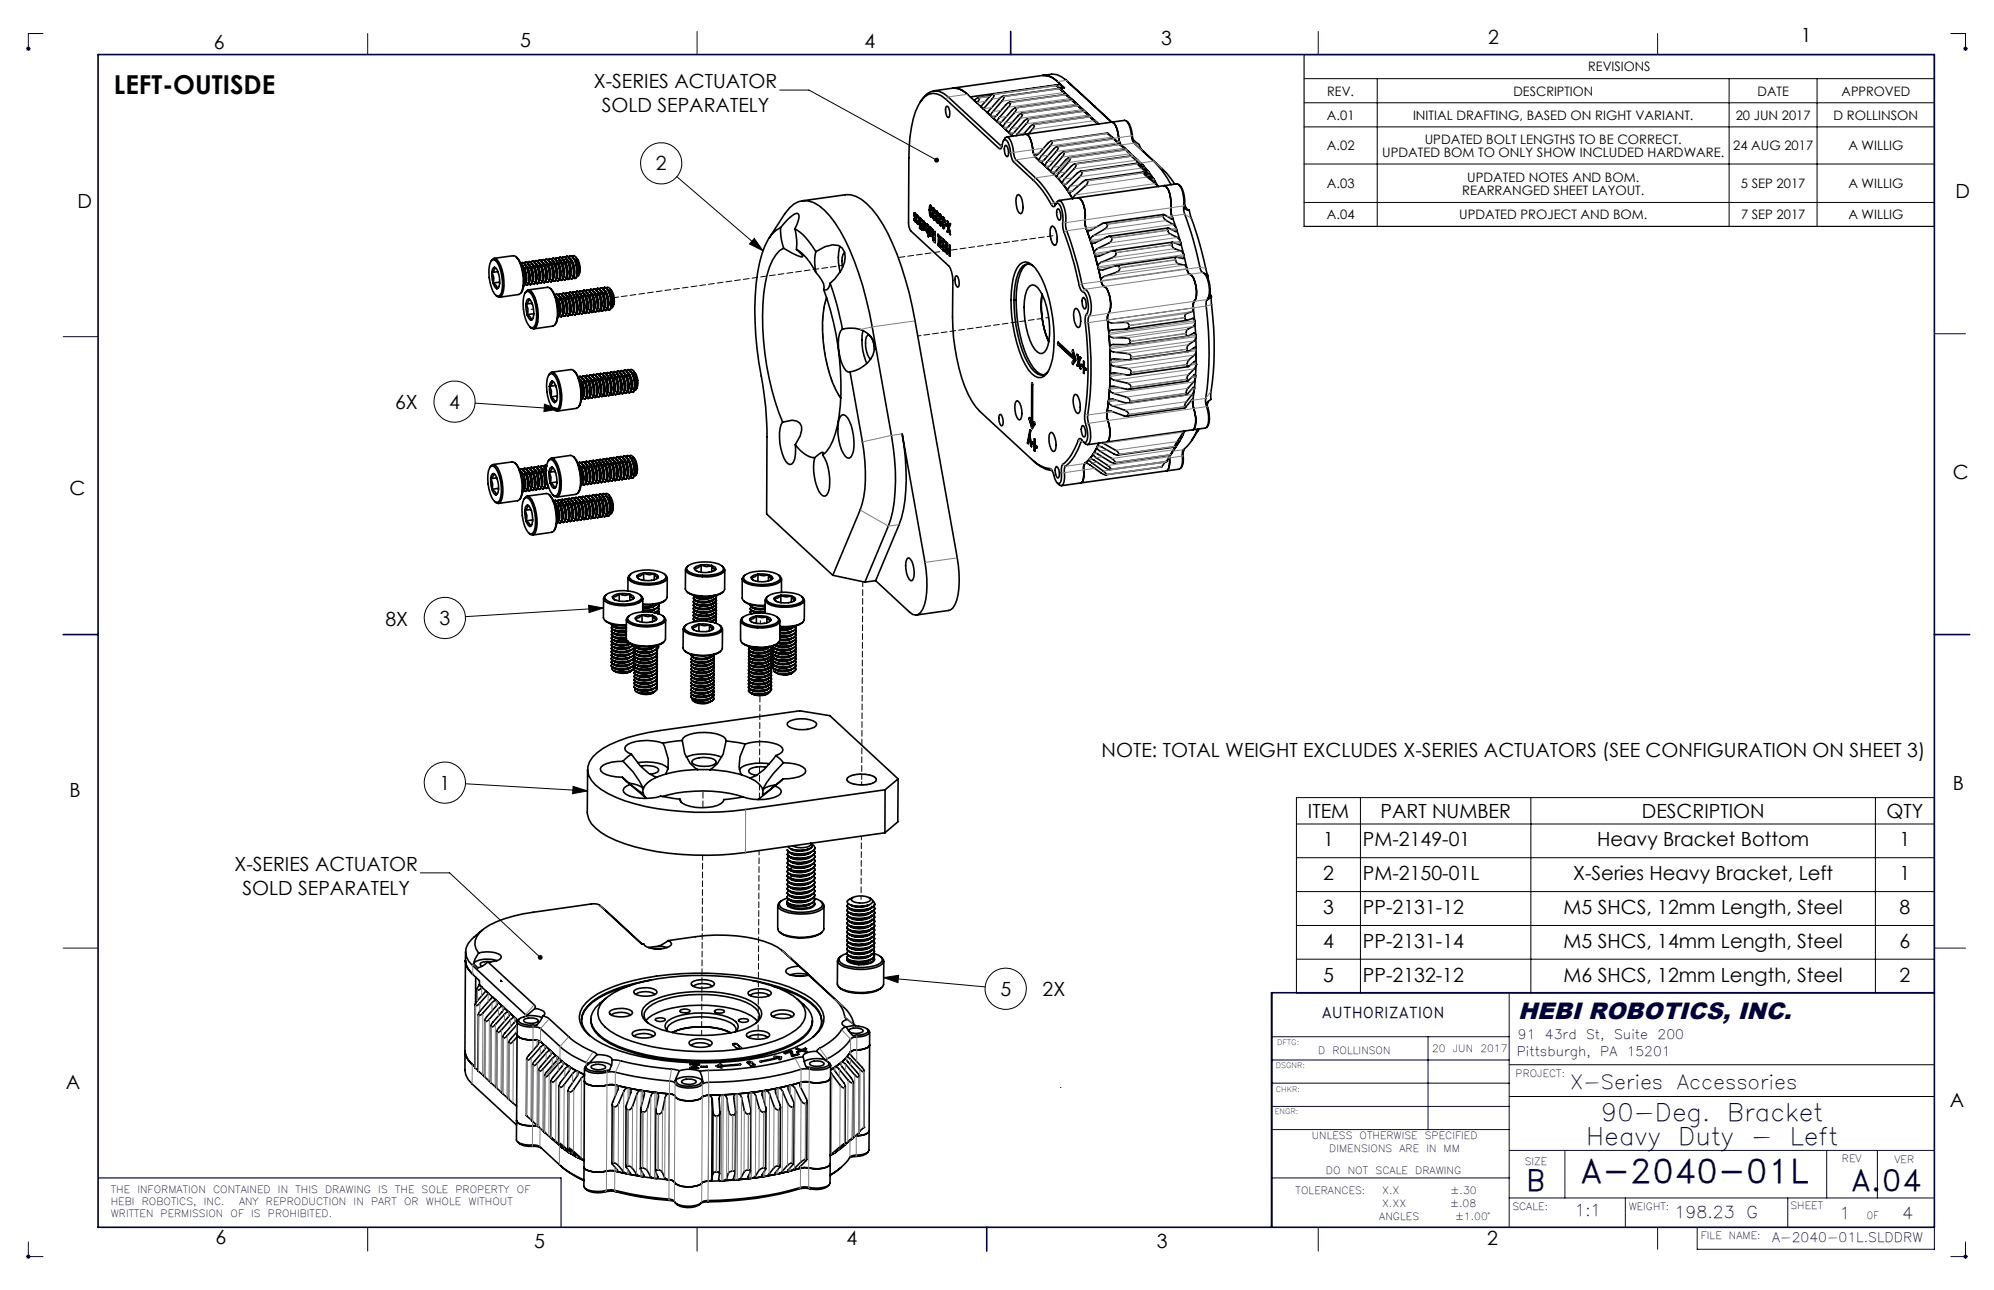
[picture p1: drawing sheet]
<svg xmlns="http://www.w3.org/2000/svg" width="432mm" height="279mm" viewBox="0 0 432 279" stroke-linecap="round" stroke-linejoin="round" font-family="sans-serif">
<defs><g id="words">
<text font-size="7.1" fill="#000040" x="342.2" y="256.2">A-2040-01L</text>
<g font-size="6.3" fill="#000040">
<text x="400.8" y="258">A.04</text>
<text x="330.5" y="258">B</text>
</g>
<text font-size="5.6" x="24.7" y="20.4">LEFT-OUTISDE</text>
<g font-size="5.2" fill="#000040">
<text x="346.7" y="242.8">90-Deg.</text>
<text x="374.1" y="242.8">Bracket</text>
<text x="343.5" y="248">Heavy</text>
<text x="363.4" y="248">Duty</text>
<text x="379.2" y="248">-</text>
<text x="387.6" y="248">Left</text>
</g>
<text font-size="5.1" fill="#000040" x="328.7" y="220.8">HEBI ROBOTICS, INC.</text>
<g font-size="4.2">
<text x="46.3" y="10.6">6</text>
<text x="112.6" y="10.2">5</text>
<text x="187.2" y="10.4">4</text>
<text x="251.5" y="9.8">3</text>
<text x="322.3" y="9.4">2</text>
<text x="389.9" y="9.1">1</text>
<text x="128.6" y="19">X-SERIES ACTUATOR</text>
<text x="130.3" y="24.3">SOLD SEPARATELY</text>
<text x="142" y="36.9">2</text>
<text x="16.8" y="45">D</text>
<text x="423.5" y="42.9">D</text>
<text x="85.6" y="88.6">6X</text>
<text x="97.3" y="88.5">4</text>
<text x="15" y="107.2">C</text>
<text x="422.9" y="103.8">C</text>
<text x="83.5" y="135.5">8X</text>
<text x="95.2" y="135.3">3</text>
<text x="238.6" y="164">NOTE: TOTAL WEIGHT EXCLUDES X-SERIES ACTUATORS (SEE CONFIGURATION ON SHEET 3)</text>
<text x="15" y="172.6">B</text>
<text x="95.2" y="171">1</text>
<text x="422.9" y="171.2">B</text>
<text x="283.2" y="177.2">ITEM</text>
<text x="298.9" y="177.1">PART NUMBER</text>
<text x="355.5" y="177.1">DESCRIPTION</text>
<text x="408.5" y="177.2">QTY</text>
<text x="286.5" y="183.2">1</text>
<text x="295.1" y="183.2">PM-2149-01</text>
<text x="345.9" y="183.2">Heavy Bracket Bottom</text>
<text x="411.3" y="183.2">1</text>
<text x="50.8" y="188.6">X-SERIES ACTUATOR</text>
<text x="286.5" y="190.6">2</text>
<text x="295.1" y="190.6">PM-2150-01L</text>
<text x="340.7" y="190.6">X-Series Heavy Bracket, Left</text>
<text x="411.3" y="190.6">1</text>
<text x="52.5" y="193.8">SOLD SEPARATELY</text>
<text x="286.5" y="198">3</text>
<text x="295.1" y="198">PP-2131-12</text>
<text x="338.6" y="198">M5 SHCS, 12mm Length, Steel</text>
<text x="411.3" y="198">8</text>
<text x="286.5" y="205.3">4</text>
<text x="295.1" y="205.3">PP-2131-14</text>
<text x="338.6" y="205.3">M5 SHCS, 14mm Length, Steel</text>
<text x="411.3" y="205.3">6</text>
<text x="216.6" y="215.6">5</text>
<text x="225.8" y="215.8">2X</text>
<text x="286.5" y="212.6">5</text>
<text x="295.1" y="212.6">PP-2132-12</text>
<text x="338.6" y="212.6">M6 SHCS, 12mm Length, Steel</text>
<text x="411.3" y="212.6">2</text>
<text x="14.3" y="235.9">A</text>
<text x="422.3" y="239.8">A</text>
<text x="46.6" y="269.5">6</text>
<text x="183.3" y="269.6">4</text>
<text x="322" y="269.6">2</text>
<text x="115.7" y="270.3">5</text>
<text x="250.5" y="270.3">3</text>
</g>
<g font-size="4.2" fill="#000040">
<text x="340" y="235.8">X-Series</text>
<text x="363.2" y="235.8">Accessories</text>
</g>
<g font-size="3.5" fill="#000040">
<text x="341" y="263.5">1:1</text>
<text x="362.6" y="263.8">198.23</text>
<text x="378.2" y="263.8">G</text>
<text x="398.4" y="264.1">1</text>
<text x="411.9" y="264.1">4</text>
</g>
<text font-size="3.2" fill="#000040" x="286.2" y="220.5">AUTHORIZATION</text>
<g font-size="2.8">
<text x="343.9" y="15.5">REVISIONS</text>
<text x="287.4" y="20.7">REV.</text>
<text x="327.8" y="20.7">DESCRIPTION</text>
<text x="380.6" y="20.7">DATE</text>
<text x="398.8" y="20.7">APPROVED</text>
<text x="287.3" y="25.9">A.01</text>
<text x="306" y="25.9">INITIAL DRAFTING, BASED ON RIGHT VARIANT.</text>
<text x="375.9" y="25.9">20 JUN 2017</text>
<text x="397.1" y="25.9">D ROLLINSON</text>
<text x="287.3" y="32.5">A.02</text>
<text x="299.3" y="34">UPDATED BOM TO ONLY SHOW INCLUDED HARDWARE.</text>
<text x="308.5" y="31.1">UPDATED BOLT LENGTHS TO BE CORRECT.</text>
<text x="375.3" y="32.5">24 AUG 2017</text>
<text x="400.3" y="32.5">A WILLIG</text>
<text x="287.3" y="40.7">A.03</text>
<text x="317.7" y="39.3">UPDATED NOTES AND BOM.</text>
<text x="377" y="40.7">5 SEP 2017</text>
<text x="400.3" y="40.7">A WILLIG</text>
<text x="287.3" y="47.5">A.04</text>
<text x="316" y="47.5">UPDATED PROJECT AND BOM.</text>
<text x="316.6" y="42.1">REARRANGED SHEET LAYOUT.</text>
<text x="377" y="47.5">7 SEP 2017</text>
<text x="400.3" y="47.5">A WILLIG</text>
</g>
<g font-size="2.8" fill="#000040">
<text x="328.7" y="225.1">91</text>
<text x="334.5" y="225.1">43rd</text>
<text x="343.5" y="225.1">St,</text>
<text x="349.5" y="225.1">Suite</text>
<text x="358.9" y="225.1">200</text>
<text x="328.4" y="228.8">Pittsburgh,</text>
<text x="346.5" y="228.8">PA</text>
<text x="352.3" y="228.8">15201</text>
<text x="383.8" y="268.9">A-2040-01L.SLDDRW</text>
</g>
<g font-size="2.2" fill="#000040">
<text x="310.1" y="227.8">20</text>
<text x="314.6" y="227.8">JUN</text>
<text x="320.6" y="227.8">2017</text>
<text x="285.5" y="228.2">D</text>
<text x="288.6" y="228.2">ROLLINSON</text>
<text x="328.2" y="233.3">PROJECT:</text>
<text x="284.1" y="246.8">UNLESS</text>
<text x="287.8" y="249.6">DIMENSIONS</text>
<text x="294.4" y="246.8">OTHERWISE</text>
<text x="303.1" y="249.6">ARE</text>
<text x="308.6" y="246.8">SPECIFIED</text>
<text x="308.9" y="249.6">IN</text>
<text x="312.6" y="249.6">MM</text>
<text x="398.8" y="251.8">REV</text>
<text x="410.3" y="251.9">VER</text>
<text x="287.1" y="254.3">DO</text>
<text x="291.9" y="254.3">NOT</text>
<text x="297.9" y="254.3">SCALE</text>
<text x="306.5" y="254.3">DRAWING</text>
<text x="330.2" y="252.3">SIZE</text>
<text x="24" y="258.4">THE</text>
<text x="24" y="261">HEBI</text>
<text x="24" y="263.6">WRITTEN</text>
<text x="29.7" y="258.4">INFORMATION</text>
<text x="30.7" y="261">ROBOTICS,</text>
<text x="34.8" y="263.6">PERMISSION</text>
<text x="44.1" y="261">INC.</text>
<text x="46.1" y="258.4">CONTAINED</text>
<text x="49.9" y="263.6">OF</text>
<text x="51.8" y="261">ANY</text>
<text x="54.4" y="263.6">IS</text>
<text x="57.6" y="261">REPRODUCTION</text>
<text x="58" y="263.6">PROHIBITED.</text>
<text x="60.2" y="258.4">IN</text>
<text x="64" y="258.4">THIS</text>
<text x="70.4" y="258.4">DRAWING</text>
<text x="76.6" y="261">IN</text>
<text x="80.3" y="261">PART</text>
<text x="81.9" y="258.4">IS</text>
<text x="85.5" y="258.4">THE</text>
<text x="87.5" y="261">OR</text>
<text x="91.3" y="258.4">SOLE</text>
<text x="92.2" y="261">WHOLE</text>
<text x="98.6" y="258.4">PROPERTY</text>
<text x="101.5" y="261">WITHOUT</text>
<text x="111.9" y="258.4">OF</text>
<text x="280.6" y="258.6">TOLERANCES:</text>
<text x="299.3" y="261.5">X.XX</text>
<text x="299.3" y="258.6">X.X</text>
<text x="314" y="261.5">±.08</text>
<text x="314.1" y="258.6">±.30</text>
<text x="327.5" y="262">SCALE:</text>
<text x="352.7" y="262.2">WEIGHT:</text>
<text x="387.7" y="261.9">SHEET</text>
<text x="298.7" y="264.2">ANGLES</text>
<text x="315.1" y="264.2">±1.00°</text>
<text x="368.3" y="268.4">FILE</text>
<text x="374.4" y="268.4">NAME:</text>
<text x="404.3" y="264">OF</text>
</g>
<g font-size="1.6" fill="#000040">
<text x="276.6" y="226.4">DFTG:</text>
<text x="276.3" y="231.3">DSGNR:</text>
<text x="276.3" y="236.4">CHKR:</text>
<text x="276.1" y="241.2">ENGR:</text>
</g>
</g></defs>
<g fill="none" stroke="#000" stroke-width=".22">
<path d="M168.8 19.5h6.4l27.6 15.2M282.4 17h136.5M298.2 17v32M374.4 17v32M393.5 17v32M146.6 38.3l18.6 16M282.4 27.5h136.5M282.4 35.5h136.5M282.4 22.3h136.5M163.3 51.6l1.9 2.7-2.9-1.5zM282.4 43.9h136.5M102.9 87.3l18.1 1.3"/>
<path d="M117.9 87.6l3.1 1-3.2 .5zM127.5 131.1l3.2 .6-3.1 1zM130.7 131.7l-29.9 1.9M100.8 169.8l26.4 1.5M124.1 170.3l3.1 1-3.2 .6zM280.7 172.8h138.2v42.3h-138.2zM280.7 178.5h138.2M294.6 172.8v42.3M331.5 172.8v42.3M406.1 172.8v42.3M91 189.1h6.4l19.6 18.3M280.7 185.8h138.2"/>
<path d="M280.7 193.1h138.2M191.3 211.7l3.3-.5-.1 1.6zM191.3 211.7l22 2M280.7 200.4h138.2M280.7 207.8h138.2M326.8 230.6h92.1M326.8 237.5h92.1M79.6 265.8v5.2M151 265.8v5.2"/>
<circle cx="143.2" cy="35.4" r="4.5"/>
<circle cx="98.4" cy="87" r="4.5"/>
<circle cx="96.3" cy="133.9" r="4.5"/>
<circle cx="96.3" cy="169.5" r="4.5"/>
<circle cx="217.8" cy="214.2" r="4.5"/>
</g>
<g fill="none" stroke="#000040" stroke-width=".22">
<path d="M5.6 10.5h1M5.8 10.2l.7 .7M6.5 10.2l-.7 .7M9.3 7.3h-3.2v3.7M79.6 7.3v4.5M151 6.8v5M285.5 6.8v5M359 7.3v4.5M422.5 7.3h3.1v3.7M425.1 10.5h1.1M425.3 10.2l.7 .7M426 10.2l-.7 .7"/>
<path d="M13.7 72.9h7.5M418.9 72.3h6.7M13.7 205.4h7.5M275.5 215v50.8M326.8 215v50.8M418.9 205.4h6.7M229.6 235.5h.1M275.5 234.6h51.3M275.5 229.6h51.3M275.5 239.6h51.3M275.5 224.5h51.3M309.2 224.5v20.2"/>
<path d="M275.5 244.7h51.3M275.5 255.1h51.3M326.8 259.5h92.1M327 249.2h91.9M338.9 249.2v10.3M352 259.5v6.3M387.1 259.5v6.3M395.6 249.2v10.3M406.5 249.2v10.3M5.8 271.8l.7 .7M6.1 269v3.7M6.5 271.8l-.7 .7"/>
<path d="M9.3 272.2h-3.7M285.5 265.8v5.2M359 265.8v4.8M367.5 265.8v4.8h51.4v-4.8M422.5 272.2h3.7M425.3 271.8l.7 .7M425.6 269v3.7M426 271.8l-.7 .7"/>
</g>
<path d="M282.4 11.8h136.5v37.2h-136.5z" fill="none" stroke="#000" stroke-width=".25"/>
<path d="M21.2 255.1h100.3v10.7" fill="none" stroke="#000040" stroke-width=".25"/>
<path d="M21.2 11.8h397.7v254h-397.7zM218.9 6.8v5M13.7 137.4h7.5M418.9 137.4h7.6M418.9 215h-143.6v50.8M213.7 265.8v5.2" fill="none" stroke="#000040" stroke-width=".35"/>
<g fill="#000">
<path d="M202.4 34.4a.52 .52 0 0 0 .1 .7 .52 .52 0 0 0 .8-.1l-.5-.3 .5 .3a.52 .52 0 0 0-.2-.7 .52 .52 0 0 0-.7 .1zM116.6 207a.52 .52 0 0 0 0 .8 .52 .52 0 0 0 .8-.1l-.4-.3 .4 .3a.52 .52 0 0 0-.1-.7 .52 .52 0 0 0-.7 0z"/>
<path d="M163.3 51.6l1.9 2.7-2.9-1.5zM117.9 87.6l3.1 1-3.2 .5zM127.5 131.1l3.2 .6-3.1 1zM124.1 170.3l3.1 1-3.2 .6zM191.3 211.7l3.3-.5-.1 1.6z"/>
</g>
<g fill="none" stroke="#000" stroke-width=".35">
<path d="M206.3 19.1a3.7 3.7 0 0 1 3.2 1.3 3.7 3.7 0 0 0-3.2-1.3zM225.8 16.3a3.5 3.5 0 0 1 2.9 1.1l.9 .9M225.8 16.3a3.7 3.7 0 0 1 3.2 1.4l1.5 1.3-.9 .2M225.8 16.3a4.8 4.8 0 0 1 5.1 1.1l9.8 9.1M225.8 16.3l-23.7 3.4M228.7 18.5l-13.6 1.9M229 18.7h.1M229.1 18.8l.5 .4M229.1 18.8h.1M229.1 18.8l.9 .8M229.3 19.2l-12.1 1.7M229.6 19.2l8.3 7.6"/>
<path d="M229.6 18.3l.4 .8M229.6 18.3l-19.5 2.7M229.7 19.3l.4 .4M230.1 19.7h.1M230.7 17.2l.4 .4M232.1 18.5l-1-.9 9.7 8.9M199.2 22.1a3.8 3.8 0 0 1 4.2-2.3l1 .4 .9 .8 11.7 10.7M200.3 20.9a2.87 2.87 0 0 1 3.6-.1l12.4 11.3 .4 .1 .3-.6a1.45 1.45 0 0 1 .6-1.4 2.23 2.23 0 0 1 1.1 2 5 5 0 0 0 .9 2.9l4.2 4a29.3 29.3 0 0 1 4.2 5.6h.4l.3-.6 .4-.1a4.8 4.8 0 0 1 1 4.2l.2 1.9a104.5 104.5 0 0 1 3.7 12.7l.4 .3a1.49 1.49 0 0 1 1 1.5 4 4 0 0 1-.3 3.7l-.1 .7a83.3 83.3 0 0 1-.1 21.5l.3 1.5a5.5 5.5 0 0 1 0 3.7l-.2 .2-.3-.1-.4-.4a.41 .41 0 0 0-.4-.4 .41 .41 0 0 0-.4 .4 11.8 11.8 0 0 1-3.5 5.4l-.2 1.6a2.49 2.49 0 0 1-.4 2.3 1.74 1.74 0 0 1-1.2-1.8 1.59 1.59 0 0 0-1.8-1.6l-1.5-.7-1.5-1.1-11.3-10.5a20 20 0 0 1-4.4-9.2 47.3 47.3 0 0 1-1.4-11.1v-8a5.5 5.5 0 0 0-.9-3.1l-8.1-7.5a2.97 2.97 0 0 1-.6-1.9l.1-14a26.5 26.5 0 0 1 2.1-11.4l.7-1.1zM204.9 23.1l.1-.1a1.91 1.91 0 0 1 .4 2.5 2.11 2.11 0 0 1-.5-2.4zM209.5 20.4l9.8 9.1M211.1 21.7a.76 .76 0 0 1 1-.4l-.1 .3-.4 .7-.6-.5zM212 21.2h.1"/>
<path d="M214.4 20.8a.55 .55 0 0 1 .9-.3l-.5 .9-1.9 2.2-.5-.5zM214.4 20.8l-2.6 .4M214.6 25.2l.3 .2M214.9 25.4a.89 .89 0 0 0 1-.5l2.3-2.5a.34 .34 0 0 1 .5-.2 .34 .34 0 0 1 0 .6l-2.4 2.8-.3 .8M214.9 25.4l1.1 1M216 26.4l.3 .2M216.3 26.6h.3l.4-.3 2.3-2.5a.55 .55 0 0 1 .8-.3l-.4 .9-2.3 2.7-.1 .5M216.3 26.6l1 1M216.6 21.2l.3-.2a.32 .32 0 0 1 .5 0 .32 .32 0 0 1-.1 .5l-2.6 3.1-.1 .6-.9-.9zM217.3 30.4l.3-.5 .5-.2a2.75 2.75 0 0 1 1.3 2.3l.2 1.8 .3 .7 4.3 4a27.4 27.4 0 0 1 4.3 5.7h.1l.5-.7 .4-.1a5.7 5.7 0 0 1 1.3 5v.7a133.1 133.1 0 0 1 3.8 13.2l.2 .3a1.76 1.76 0 0 1 1.2 1.7 4.8 4.8 0 0 1-.3 4.4l-.1 .5a82.4 82.4 0 0 1-.1 21.3l.2 1a6.7 6.7 0 0 1 .1 4.6l-.3 .2-.4-.1-.5-.5M217.3 27.6l.2 .2M217.5 27.8h.3l.4-.2 2.6-2.8a.37 .37 0 0 1 .6-.1l-.3 .8-2.3 2.7-.2 .6"/>
<path d="M217.5 27.8l1.1 1M217.6 31.6l.2-.1a2.05 2.05 0 0 1 .3 2.4 1.96 1.96 0 0 1-.5-2.3zM218.6 28.8a.59 .59 0 0 0 1-.1l2.5-2.7a.34 .34 0 0 1 .5-.2 .34 .34 0 0 1 0 .6l-2.6 3M222.2 29.1a2.75 2.75 0 0 1 1.3 2.3l.2 1M222.7 29l1-1.1a.6 .6 0 0 0 .1-.9l-.7 .4-1.6 1.8M223.7 32.4v.4a.73 .73 0 0 0 .6 .8 .73 .73 0 0 0 .8-.5l2.1-2.3a.37 .37 0 0 1 .3-.3 .37 .37 0 0 1 .4 .3l-.5 .8-2.2 2.5a.57 .57 0 0 0 .1 .9M223.7 32.4l.5 1.6M224.1 33.9l4.3 4a21.7 21.7 0 0 1 3.8 5.1l-.8-1.4M225.3 35l.8-.3 2.1-2.4a.65 .65 0 0 1 1-.4l-.5 .9-2.1 2.4-.2 .4v.4M225.3 35l1.1 1M226.4 36l.2 .2M226.6 36.2l.8-.3 2.3-2.7a.4 .4 0 0 1 .4-.3 .4 .4 0 0 1 .4 .3l-.3 .7-2.3 2.5-.2 .4-.1 .4"/>
<path d="M226.6 36.2l1 1M227.6 37.2l.3 .2M227.9 37.4l.6-.2 2.3-2.5a.77 .77 0 0 1 .9-.5l-.2 .7-2.4 2.8-.1 .7M227.9 37.4l1.1 1M229 38.4l.1 .2M229.1 38.6h.3l.6-.5 2.4-2.4 .6-.1-.2 .7-2.5 2.7-.2 .5v.3M229.1 38.6l1 1.2M230.1 39.8l.1 .1M230.2 39.9l1 1.5M230.8 20.5l-12.2 1.7M230.8 20.5l2.4 2M230.8 20.5h.1"/>
<path d="M230.9 20.5l3.7 3.3M231 20.5l-2.3-2 2.8 2.5M231.1 20.6l.4 .4M231.5 21h.1M232.1 21.7l-12.2 1.7M232.3 21.7l-3-2.5 3.9 3.3M232.4 21.8l.8 .7M233.2 22.5l.4 .4zM233.4 22.9l-12.2 1.7M233.7 23l.9 .8M234.2 37.2l-.3-.1-.6 .4-2.2 2.1a.76 .76 0 0 1-.9 .3M234.2 37.2h.1"/>
<path d="M234.3 37.3l-.2 .7-2.6 2.6-.3 .8M234.6 23.8l.2 .2M234.6 24.1l-12.1 1.7M234.8 24l-2.7-2.3 2.9 2.5M235 24.2l.9 .8M235.5 39.1a.59 .59 0 0 0-1 .2l-2.2 2-.6 .4-.3-.1M235.5 39.1v.1M235.5 39.2v.3l-.2 .5-2.7 2.4-.3 .6M235.9 25l.1 .2M235.9 25.3l-12.1 1.7M236.1 25.2l-2.7-2.3 2.9 2.5M236.3 25.4l.9 .8"/>
<path d="M236.9 26.1l-1-.8 1.9 1.6M236.9 22.9l.2 .2zM237.2 26.2l.2 .2M237.4 26.4l-2.8-2.3 3.3 2.7M237.4 26.4l.5 .4M239.8 28.8l-12.2 1.8M240.7 26.5h.1a2.75 2.75 0 0 1 1.3 2.3l.2 1M240.7 26.5l2.9-.4a2.75 2.75 0 0 1 1.3 2.3l.2 1.8 .4 .7 4.3 4a21 21 0 0 1 3.8 5.1M240.7 26.5l-22.7 3.2M241.1 30l-12.2 1.7M241.2 30.1l2.7 2.3M241.2 30.1h.1"/>
<path d="M241.2 30.1l3.7 3.3M242.3 29.8l.1 .9 .3 .6-.3-.3M242.3 29.8l.1 .8 .4 .8M242.4 30.7v.3M242.4 31l-2.6-2.2 3.9 3.4M242.4 31.2l-12.2 1.7M242.5 31.3l-.1-.1 2.8 2.4M242.8 31.4l5.3 5.1M242.8 31.4l.9 .8M243.7 32.2l.1 .1M243.9 26.2a4.9 4.9 0 0 1 1.4 3.4v.6l1.4 1.1 .7 1.3 5.2 4.9 1.8 2.4M244.1 32.6l.8 .8"/>
<path d="M244.1 32.8l2.4 2.1-.3-.3M244.9 33.4l.3 .2M245 33.8l.1 .1M245 33.8l2.7 2.2-4-3.6-12.2 1.7M245 33.8l-12.2 1.7M245.1 33.9l3 2.6 .7 .9-2.5-2.1-12.3 1.8M245.1 33.9h.1M245.2 33.6l1 1M245.3 33.8l.9 .8M246.3 35.4v.1M246.3 35.5h.1M246.3 35.5l3 2.6 .7 1-2.5-1.8 .1 .1"/>
<path d="M247.5 37.3l-12.3 1.7M247.6 37.4l.6 .7 2.6 2.3M247.6 37.4h.1M248.4 36.8l2.4 3.6M255.3 40a5.3 5.3 0 0 1 1.2 4.6v.5l.5 .4h.5M106.3 56.6l.5-.6h.4a3.6 3.6 0 0 1 1.6 2.6 7.7 7.7 0 0 1-.3 5.6 .87 .87 0 0 1-1.1-.2M106.5 59l.3 2.3M106.5 59a2.47 2.47 0 0 1 .3 2.3M106.6 56.3a1.51 1.51 0 0 1 1.5 1.4 9.5 9.5 0 0 1 .4 5.8l-.2 .5-.4 .2a2.27 2.27 0 0 1-1.5-2 8.3 8.3 0 0 1-.1-5.5zM107 56l4.4-.6a3.6 3.6 0 0 1 1.5 2.6 9.6 9.6 0 0 1 .1 5.1l-.3 .5-.3 .2-4.2 .6M107.1 57.9a2.84 2.84 0 0 1 1.1 2.6v.6a1.27 1.27 0 0 1-.6 1.4M107.1 57.9a1.03 1.03 0 0 0-.6 1.1"/>
<path d="M107.1 57.9v.4l-.6 .7M107.1 57.9l.3 .2M107.8 58.8l-1.3 .2M111.7 55.6l.3 .2a8.4 8.4 0 0 1 1 7.3l-.1 .3M112.8 57.5l.1-.1a2.74 2.74 0 0 1 1.2 2.7v.6l-.4 .6M112.8 57.3a5.2 5.2 0 0 1 .8 4.4l-.3 .1M113 56.9h.1M113.1 56.9h.1a2.87 2.87 0 0 1 1.3 2.5 2.3 2.3 0 0 1-.3 2.3M113.2 57.6l-.1 .7M113.2 57.6a4.8 4.8 0 0 1 .7 3.3M113.5 57l.3-.2a2.91 2.91 0 0 1 1.4 2.5 2.2 2.2 0 0 1-.4 2.4l-.4-.5M113.6 57.4v-.1a2.39 2.39 0 0 1 1.1 2 1.69 1.69 0 0 1-.2 1.9"/>
<path d="M113.8 56.8h.1M113.9 56.8a2.97 2.97 0 0 1 1.4 2.5 2.3 2.3 0 0 1-.4 2.3M113.9 57.5l-.1 .7M113.9 57.5a4.8 4.8 0 0 1 .8 3.3M114.2 56.9l.4-.2a2.91 2.91 0 0 1 1.3 2.5l.1 1.7-.2 .5-.3 .2-.4-.5M114.3 57.3l.1-.1a2.39 2.39 0 0 1 1.1 2 1.69 1.69 0 0 1-.3 1.9M114.5 56.7h.2a2.97 2.97 0 0 1 1.3 2.5 2.3 2.3 0 0 1-.3 2.3M114.5 58.1l.2-.7a4.8 4.8 0 0 1 .7 3.3M115 56.8l.3-.2a2.91 2.91 0 0 1 1.4 2.5v1.7l-.1 .5-.3 .2-.4-.5M115 57.1h.1a2.39 2.39 0 0 1 1.1 2 1.69 1.69 0 0 1-.2 1.9M115.3 56.6h.1a2.97 2.97 0 0 1 1.4 2.5 2.3 2.3 0 0 1-.4 2.3M115.4 57.3l-.1 .7"/>
<path d="M115.4 57.3a4.5 4.5 0 0 1 .6 3.8M115.7 56.7l.4-.3a2.91 2.91 0 0 1 1.3 2.5l.1 1.8-.2 .5-.3 .1-.4-.4M115.8 57h.1a2.19 2.19 0 0 1 1 2 1.62 1.62 0 0 1-.2 1.9M116 56.4h.2a2.77 2.77 0 0 1 1.3 2.5 2.17 2.17 0 0 1-.4 2.4M116.4 57.6a4.3 4.3 0 0 1 .4 3.4M116.4 57.6l-.2-.4-.2 .7M116.5 56.6l.3-.3a3 3 0 0 1 1.4 2.5v1.8l-.2 .5-.2 .1-.5-.4M116.6 56.9a2.19 2.19 0 0 1 1.1 2 1.74 1.74 0 0 1-.2 1.8M116.7 56.3h.2a2.77 2.77 0 0 1 1.4 2.5 2.09 2.09 0 0 1-.5 2.4M116.8 57.8l.1-.7a4.5 4.5 0 0 1 .6 3.8M117.2 56.5l.3-.3a3 3 0 0 1 1.4 2.5l.1 1.8-.2 .5-.3 .1-.4-.4M117.3 56.8a1.23 1.23 0 0 1 1 1.2 2.93 2.93 0 0 1-.1 2.6"/>
<path d="M117.5 56.3l.2-.1a2.77 2.77 0 0 1 1.3 2.5 2.09 2.09 0 0 1-.4 2.4M117.7 57l-.2 .7M117.7 57a4.7 4.7 0 0 1 .6 3.7M117.9 56.4l.4-.3a3 3 0 0 1 1.4 2.5v1.8l-.2 .5-.3 .1-.4-.4M118 56.7a1.23 1.23 0 0 1 1 1.2 2.93 2.93 0 0 1 0 2.6M118.2 56.2l.2-.1a2.77 2.77 0 0 1 1.3 2.5l.1 1.8-.2 .5-.3 .1M118.4 56.9l-.1 .7M118.4 56.9a4.7 4.7 0 0 1 .6 3.7M118.7 56.3l.3-.3a3 3 0 0 1 1.4 2.5v1.8l-.1 .5-.3 .1-.4-.4M118.8 56.6a1.23 1.23 0 0 1 .9 1.2 2.93 2.93 0 0 1 0 2.6M119 56.1l.1-.1a2.77 2.77 0 0 1 1.4 2.5v1.8l-.1 .5-.3 .1M119 57.5l.2-.7a4.7 4.7 0 0 1 .5 3.7"/>
<path d="M119.4 56.2l.4-.2a2.87 2.87 0 0 1 1.3 2.4l.1 1.7-.2 .6-.3 .2-.4-.5M119.5 56.5h.1a2.29 2.29 0 0 1 1.1 2 1.82 1.82 0 0 1-.3 1.8M119.7 56l.2-.1a2.77 2.77 0 0 1 1.3 2.5l.1 1.7-.2 .6-.2 .1M119.9 56.7l-.1 .7M119.9 56.7l.1 .2a4.8 4.8 0 0 1 .6 3.1M120.2 56.1l.3-.3a2.97 2.97 0 0 1 1.4 2.5 2.32 2.32 0 0 1-.4 2.4l-.5-.4M120.3 56.4a2.29 2.29 0 0 1 1.1 1.9 1.82 1.82 0 0 1-.2 1.9M120.5 55.8h.1a3 3 0 0 1 1.4 2.5v1.7l-.2 .6-.2 .1M120.5 55.8h.1M120.6 56.6l-.1 .7M120.7 56.6l.2 .3a4.9 4.9 0 0 1 .4 3M120.9 56l.4-.3a2.97 2.97 0 0 1 1.3 2.5 2.32 2.32 0 0 1-.4 2.4l-.4-.4"/>
<path d="M121 56.3a2.29 2.29 0 0 1 1.2 1.9 1.82 1.82 0 0 1-.3 1.9M121.3 55.7h.1a3 3 0 0 1 1.3 2.5l.1 1.7-.2 .6-.2 .1M121.3 55.7h-.1M121.4 59.9l-.2 .4M121.4 56.5l-.2 .6M121.4 56.5l.2 .3a4.9 4.9 0 0 1 .5 3M121.6 55.8l.4-.2a2.97 2.97 0 0 1 1.4 2.5 2.32 2.32 0 0 1-.4 2.4l-.5-.4M121.7 56.2h.1a3.4 3.4 0 0 1 1 3.7l-.1 .1M122 55.6h.1M122.1 55.6a3 3 0 0 1 1.4 2.5v1.7l-.2 .6-.2 .1M122.1 59.8l-.1 .4M122.1 56.4l-.1 .6"/>
<path d="M122.1 56.4l.2 .3a4.9 4.9 0 0 1 .5 3M122.4 55.7l.4-.2a2.76 2.76 0 0 1 1.3 2.5 2.32 2.32 0 0 1-.4 2.4l-.4-.4M122.5 56.1h.1a3.5 3.5 0 0 1 1 3.7l-.2 .1M122.8 55.5h-.1M122.8 55.5a3 3 0 0 1 1.4 2.5v1.7l-.1 .6-.2 .1M122.8 59.7l-.1 .4M122.8 56.3l-.1 .6M122.9 56.3l.2 .3M123.1 56.7a5.3 5.3 0 0 1 .5 2.8M123.1 55.6l.4-.2a2.76 2.76 0 0 1 1.3 2.5 2.32 2.32 0 0 1-.3 2.4l-.5-.4M123.2 56h.1a3.5 3.5 0 0 1 1 3.7l-.2 .1M123.5 55.4h.1a3 3 0 0 1 1.4 2.5v1.7l-.2 .5-.2 .2"/>
<path d="M123.5 55.4h-.1M123.6 59.6l-.1 .4M123.6 56.2l-.1 .6M123.6 56.2l.2 .3M123.8 56.6h.1a5.3 5.3 0 0 1 .4 2.8M123.9 55.4h.3a4.1 4.1 0 0 1 1.2 4l-.2 .4h-.3M124 55.9v-.1a3.5 3.5 0 0 1 1.1 3.8l-.2 .1M124.3 59.5l-.1 .4M124.4 56.1a4.6 4.6 0 0 1 .7 3.2M124.7 55.7a3.8 3.8 0 0 1 .6 3.8M125.1 59.4l-.1 .4M166.6 51.5l3.3-5.2a5 5 0 0 1 6.3-2.4 17.2 17.2 0 0 1 6.8 8.1 70.9 70.9 0 0 1 5.9 18.8l4.1 23.5a42.9 42.9 0 0 1-.1 18.1l-5.6 13.7"/>
<path d="M169.1 49.3a7 7 0 0 0-3.5 4 44.6 44.6 0 0 0-1.9 19.3 114.5 114.5 0 0 0 1.7 12.2l.4 3.3 .3 5-.1 18.2 14.3 13.3M169.1 49.3a12.2 12.2 0 0 0 .6 4.5M169.1 49.3l2-2.2 .8-.6 .6-.3a.66 .66 0 0 1 .5 1l-.9 2.4M169.7 53.8a6.8 6.8 0 0 0-3 4 43.9 43.9 0 0 0-1.1 18.7 57.9 57.9 0 0 0 3.9 14.9M169.7 53.8l3 1.6 1 .2 .1-.1-.2-.4-1.1-1.1M172.1 49.6a12.7 12.7 0 0 1 4.6 4.9M172.1 49.6a12.2 12.2 0 0 1 .4 4.4M172.5 54a11.3 11.3 0 0 1 4.1 4.9M173.7 43.5l9.3-1.3a5.2 5.2 0 0 1 4.7 1.9 29.7 29.7 0 0 1 6.6 11.1 83.5 83.5 0 0 1 3.9 14.3l9.1 51.3a21.9 21.9 0 0 1-.1 9.2 2.57 2.57 0 0 1-1.8 2.2l-7 1M176.6 58.9a6.4 6.4 0 0 1 1.9 3.3l-.1 .5M176.7 54.5l1.9-1.1 1.7-.4a2.37 2.37 0 0 1 2.7 2.7 7.9 7.9 0 0 1-3.2 5.6M176.7 54.5a10.7 10.7 0 0 0-.1 4.4"/>
<path d="M181.9 53.4a9.9 9.9 0 0 0 0 5.5M182.9 54.8a3.1 3.1 0 0 0-.4 3.1M197.9 46.5l.2 .6M197.9 47.3l.3 .5 .1-.2M197.9 47.3h.1M197.9 47.7l.3 .3M197.9 47.3v.4M197.9 47.7h.1M198 46.1l-.1 .4M198 46.1l.3 .3 .1 .4M198 46.1v.4M198 47.7l.2 .3"/>
<path d="M198 46.5l.2 .6M198 47.6v.1M198 46.5h-.1M198.1 47.1l.1 .2M198.1 46.4l.1 .6a.82 .82 0 0 1 0 1M198.1 46.4h.1M198.1 46.4h.2M198.2 47.1l.1 .2M198.2 48h.1M198.2 47.1h-.1M198.2 47.3l.1 .3M198.2 46.4l.1 .2"/>
<path d="M198.2 47.3h.1M198.3 46.4v.2M198.3 46.4h-.1M198.3 47.3l.1 .3M198.3 47.6h.1M198.3 46.6l.1 .2M198.4 47.6l-.2 .2M198.4 46.8h.1M198.5 46.6a1.41 1.41 0 0 1 .3 1.9h-.1M198.5 46.9h.1M198.5 46.9h.2M198.5 47.8h.1"/>
<path d="M198.5 48.2l.2 .3M198.5 48.2h.1M198.5 46.6v.3M198.5 47.8v.4M198.5 46.6h.1M198.6 48.2l.2 .3M198.6 46.6v.3l.1-.1M198.6 48v.2M198.7 46.9l.2 .8M198.7 48.5h.1M198.7 46.9h.1M198.8 48.5h.1"/>
<path d="M198.8 46.9l.2 .8M198.9 47.7l-.1 .6-.3-.5M198.9 47.7h.1M199 47.7l-.2 .6M199.1 47.1l.1 1.8zM199.1 49.4h.1M199.2 49.2v.3l-.1-.1M199.2 49.2l-.1-.1v.3M199.2 47.2l-.1 1.6M199.3 49l.2 .2M199.3 49h.1M199.4 47.6h.1"/>
<path d="M199.4 47.6v-.3l.2 .2 .1 .6M199.4 47.6l.1 .2M199.4 49l.2 .2M199.4 47.3v.3M199.4 48.9v.1M199.5 47.6h-.1M199.5 47.6h.1M199.5 47.8v1.2M199.5 47.6l.1 .2M199.5 49l-.2-.2v.2M199.5 49.2v.5M199.5 47.8h.1"/>
<path d="M199.5 49h.1M199.5 49.2h.1M199.6 47.8v.4M199.6 49.2l-.1 .5M199.7 48.1v1.2M199.7 49.3l-.1 .5-.1-.1M199.7 49.3h.1M199.8 48.6l.2-.7a1.7 1.7 0 0 1 .2 1.9h-.1M199.8 48.6l.3 1.2M199.9 48.5v.7l.3 .6M199.9 48.5l-.1 .1M200 47.9l-.1 .6"/>
<path d="M200 48.2h.2M200.1 48.2l.2 .8M200.1 48.2a1.14 1.14 0 0 0 .1 1.4l.1-.6M200.1 48.2h.1M200.1 49.8h.1M200.2 48.2l.2 .8M200.2 49.8h.1M200.3 49h.1M200.4 49l-.1 .4-.1 .2M200.5 49.2l.2 1.2M200.6 49.2v.7l.2 .4M200.6 49.2h-.1"/>
<path d="M200.7 48.5v.1M200.7 48.8h.1M200.7 48.5l-.1 .7M200.8 48.5l.1 .4M200.8 48.5l-.2 .1-.1 .6M200.8 48.8l.1 .3M200.8 48.8l-.2 .1v.9l.2 .3h.1M200.8 48.8h.1M200.8 50.2h.1M200.8 50.3l.1 .1M200.8 50.3l-.1 .1M200.9 48.8l.1 .3"/>
<path d="M200.9 50.3l-.2 .1M200.9 48.9h.2l-.1 2.4-.1-.1M200.9 49.1v1M200.9 50.3v.9M200.9 49.1h.1M200.9 51.2h.1M200.9 50.3l.1 .9M200.9 50.1h.1M201 48.8l-.1 .1M201 51.2h.1M201 50.1h-.1M201 49.1v1"/>
<path d="M201.2 49.8l.2-.7a1.81 1.81 0 0 1 .2 2h-.1M201.2 49.8l.3 1.3M201.2 49.8h.1M201.2 45.4l.2-1 .2 .2 .2 .5a2.33 2.33 0 0 1-.1 1.9l-.2-.1M201.2 45.4l.2 1.3 .1 .2M201.3 49.8l.3 1.2M201.3 45.4l.1 1.1 .2 .4M201.3 45.4h-.1M201.4 49.2l-.1 .6M201.5 44.4l-.2 1M201.5 49.5l.2 .8M201.5 49.5h-.1a1.06 1.06 0 0 0 .2 1.3l.1-.5"/>
<path d="M201.5 49.4l.1 .1M201.5 44.7l.2 .4M201.5 44.7l-.1 .2a2.18 2.18 0 0 0 .2 1.8v-.2M201.5 49.4l-.1 .1M201.5 46.9h.1M201.6 44.7l.2 .4M201.6 49.5l.2 .8M201.6 44.7h-.1M201.6 51v.1M201.6 51l-.1 .1M201.6 49.5h-.1M201.6 46.9l.1 .1"/>
<path d="M201.6 46.5h.2M201.7 45.1l-.1 1.4M201.7 50.3h.1M201.8 46.5l-.2 .2M201.8 45.1v1.4M201.8 45.1h-.1M201.8 50.3v.4l-.3 .1M201.9 46.1l.2-1 .2 .1 .2 .6a2.33 2.33 0 0 1-.1 1.8h-.2M201.9 46.1l.1 1 .2 .5M201.9 49.7l.3 1.2M202 51.4v.6M202 46l.1 1.1 .2 .5"/>
<path d="M202 51.4l.1 .6M202 46l-.1 .1M202 51.4h.1M202 52h.1M202.1 50.9l-.1 .5M202.1 45.4h.2M202.1 52l.4 .5M202.1 50.9l-.3-1.3 .4 1.3M202.1 50.9h.1M202.2 45.1l-.2 .9M202.2 51.2l.3 .1M202.2 45.4l.2 .4"/>
<path d="M202.2 45.4l-.1 .5v1.2l.1 .2 .2-.1M202.2 45.4h.1M202.2 47.6h.1M202.2 50.9l-.2 .5M202.2 50.9l.2 .1M202.3 45.4l.2 .4M202.3 47.6h.1M202.4 45.8v1.4M202.4 45.8h.1M202.4 47.2h.1M202.4 51v-.9l.1 2.5-.5-.6M202.4 51.3l-.2-.1a.77 .77 0 0 0 .2 1"/>
<path d="M202.4 51.3h.1M202.4 51.3v.9M202.5 47.2l-.2 .1M202.5 45.8v1.4M202.5 50.2l-.1 .8M202.5 51.3l-.1 .9M202.6 46.7l.1-.7 .1-.3 .3 .5 .1 1-.1 1h-.2M202.6 46.7l.1 1.1 .2 .4M202.6 46.7h.1M202.7 46.7l.1 1 .2 .5M202.8 45.7l-.1 1M202.8 46h.2"/>
<path d="M202.9 46l.2 .4M202.9 46a2.69 2.69 0 0 0 0 1.9l.2-.1M202.9 46h.1M202.9 48.2h.1M203 48.2h.1M203 46l.1 .4M203.1 46.4v1.4M203.1 46.4h.1M203.1 47.8h.1M203.1 53.1h.1M203.1 51v-.3l.3 .4v.2l-.1-.1M203.1 51l.1 .1"/>
<path d="M203.1 51h.1M203.1 47.8l-.1 .2M203.2 53.1l.2 .2M203.2 50.8v.2M203.2 51l.1 .1M203.2 51.1v2M203.2 51.1h.1M203.3 47.3l.2-.9 .3 .4 .1 1.1-.1 .9h-.2M203.3 47.3l.1 1.1 .2 .4M203.3 47.3h.1M203.3 51.2l.1 2.2-.3-.3M203.3 51.1v1.8l-.2-.1v.3"/>
<path d="M203.3 51.2h.1M203.4 47.3l.1 1.1 .2 .4M203.5 51.9l.2 .7M203.5 51.9h.1M203.6 53l.1 .5M203.6 46.4l-.2 .9M203.6 46.6h.1M203.6 53h.1M203.6 51.9l.2 .7M203.6 48.8h.1M203.6 51.4l.6 .3-.1 2.3-.4-.5M203.6 51.4l-.1 .5"/>
<path d="M203.6 46.7l.1 .3M203.6 46.7l-.1-.1-.1 .6a1.45 1.45 0 0 0 .3 1.4v-.2M203.6 51.4v.5M203.7 53v.5M203.7 52.6h.1M203.7 52.6l-.1 .4M203.7 46.6l.1 .4M203.7 51.7l.3 .2M203.7 51.7a.98 .98 0 0 0 .3 1M203.7 48.8l.1 .1M203.7 46.6l-.1 .1M203.7 47v1.4"/>
<path d="M203.7 53.5l.4 .4M203.7 47h.1M203.7 48.4h.1M203.7 53.5h.1M203.8 52.6l-.1 .4M203.8 52.6h.1M203.8 52.8l.3 .2M203.8 48.4l-.1 .2M203.8 47v1.4M203.8 51.7l.3 .2M203.8 51.6l-.1 .1M204 48v-.8l.2-.2 .3 .3 .1 1.2-.1 .9-.2 .1"/>
<path d="M204 48l.1 1 .2 .5M204 53l-.3-.2v.5l.3 .4M204 48h.1M204 51.9v.8M204 53v.7M204 53h.1M204.1 48l.3 1.5M204.1 47v.6M204.1 51.9l-.1 .8M204.1 53l-.1 .7M204.1 51.9h-.1M204.2 47l-.1 1"/>
<path d="M204.2 47.3h.2M204.3 52.1v-.2l.6 .5v2.3l-.6-.5M204.3 54.2v-.3l.4 .4M204.3 52.1l.5 .5M204.3 52.1h.1M204.3 47.3l.1 .4M204.3 47.3l-.1 .1a2.23 2.23 0 0 0 .1 1.8l.1-.1M204.3 53.3v-.3l.5 .4M204.3 53.3l.5 .4M204.3 49.5h.1M204.4 49.5h.1M204.4 54.2l.5 .4"/>
<path d="M204.4 51.9v.2M204.4 54v.2M204.4 52.1l.4 .4M204.4 54.2h-.1M204.4 47.3l.1 .4M204.4 47.3h-.1M204.4 53.3l.4 .4M204.4 53.1v.2M204.4 53.3h-.1M204.4 47.7v1.4M204.4 49.1h.1M204.4 47.7h.1"/>
<path d="M204.5 49.1l-.2 .1M204.5 47.7v1.4M204.7 48.3l.3 .3v.3l-.3-.3zM204.8 52.6v.8M204.8 53.7l-.1 .6M204.8 53.7h.1M204.8 48.6l.2 .2M204.8 48.4v.2M204.8 48.6h-.1M204.8 52.5v.9M204.8 52.5v.1M205 54.9h.1"/>
<path d="M205.1 54.9h.1M205.1 52.6v2.4l-.1-.1M205.2 50.1v.1M205.2 50.1l-.1 .1M205.2 47.9l.3 1.3M205.2 47.9l.3 1.2M205.2 47.9l-.1-.1 .3 1.5M205.4 49.3l-.3 .9M205.5 49.6l-.3 .7-.1-.1M205.5 49.6l.2 1.1M205.5 49.1l.2-.7 .1 .1-.3 .9 .3 1.4-.1-.1M205.5 49.6h.1l.2 1.1"/>
<path d="M205.5 49.2l-.3 .9M205.5 49.2l-.1 .1M205.6 54.2l-.5-.4 .1-1.1-.2-.1v2.3M205.6 54.5l-.5-.4 .6 .4M205.6 54.5v.9M205.6 54.5h.1M205.6 55.4h.1M205.7 55.4h.1M205.7 50.7h.1M205.7 54.5v.9M205.7 53.2l-.1-.1v1.1M205.7 53.2v2.3l-.1-.1"/>
<path d="M205.7 53.2l-.1 1M205.8 48.4l-.3 .7M205.8 50.7h.1M206.9 59.8l.2-.1a2.05 2.05 0 0 1 .3 2.5 1.96 1.96 0 0 1-.5-2.4zM220.2 42.3l.3-.2a3.5 3.5 0 0 1 .8 4l-.2 .2a2 2 0 0 1-1-2l-.1-.8zM220.8 57.3a1.8 1.8 0 0 1 2.7 .1 15.6 15.6 0 0 1 3.8 7.7 28.6 28.6 0 0 1 .3 13.9 3.6 3.6 0 0 1-2.1 2.8 3.1 3.1 0 0 1-2.9-1.8 29 29 0 0 1-3.7-15.1 16.1 16.1 0 0 1 1.4-6.9zM222.6 57.1a2.74 2.74 0 0 0-1.7 2 26.1 26.1 0 0 0 .4 15.1 11.9 11.9 0 0 0 3.9 6.8l.8 .2M223.8 57.6a1.84 1.84 0 0 0-2.9 .7 15.9 15.9 0 0 0-1.3 8.6 25.7 25.7 0 0 0 3.7 12.8 2.6 2.6 0 0 0 2.8 1.5l.9-.8M227.6 49.2l.3-.2a2.23 2.23 0 0 1 1 2 2.05 2.05 0 0 1-.4 2.1 2.08 2.08 0 0 1-1.1-1.9v-1.6zM229 45.3l.1-.1a2.05 2.05 0 0 1 .3 2.5 2.11 2.11 0 0 1-.4-2.4zM231.2 41.4l.2 .2M233.5 42.8a1.97 1.97 0 0 1 1.2 1.8l.3 1v2.7l.2 1.1"/>
<path d="M235.2 49.4l.1 .3M235.2 49.4a74.3 74.3 0 0 1 3.3 11.5M235.3 49.7l.9 2.7M235.3 49.7l.1 .2 .5 .1 3.2-1.7a.55 .55 0 0 1 .7 .2 .55 .55 0 0 1-.1 .7l-.5 .4-2.7 1.6-.4 .6v.3M236.2 52.4l.8 2.5M237 54.9l.1 .3M237.1 55.2v.1a.76 .76 0 0 0 1 .2l2.5-1.1a.72 .72 0 0 1 1.1 .3v.1a.82 .82 0 0 1-.7 1l-2.6 1-.5 .4-.1 .6M237.1 55.2l.7 2.6M237.8 57.8v.3M237.8 58.1l.1 .1a.75 .75 0 0 0 .9 .3l2.6-.9a.69 .69 0 0 1 1.1 .4l-.1 .4-.4 .5-3.1 1.1-.4 .4-.1 .4M237.8 58.1l.6 2.7M240.7 51.6l-.1-.3-.5-.1-2.9 1.4-.7 .1-.3-.3"/>
<path d="M240.7 51.6h.1M240.8 51.6v.4l-.4 .5-3 1.5a.72 .72 0 0 0-.4 .9M251.9 46.5l-12.7 1.8M252.1 40.2a1.91 1.91 0 0 1 1.2 1.8l.3 2.1-.1 1.8 .3 .9M252.1 40.2l2.7-.4a1.91 1.91 0 0 1 1.3 1.8l.3 2.1-.1 1.8a111.7 111.7 0 0 1 3.8 13.2l.3 .3a1.95 1.95 0 0 1 1.1 1.7 4.6 4.6 0 0 1-.2 4.4l-.1 .5a80.3 80.3 0 0 1-.1 21.3l.2 1.2a6.4 6.4 0 0 1 .1 4.4l-.3 .2-2.8 .4M252.1 40.2l-22.8 3.2M252.9 49.4l-12.8 1.8M253.8 46.8l.1 .4-.1 .2-1.7-.9h-.3a1.32 1.32 0 0 0 .8 1.3l1.6 1 .6 .8a.3 .3 0 0 1 0 .4 .3 .3 0 0 1-.3 .1l-1.4-.7a.32 .32 0 0 0-.4 .3 .32 .32 0 0 0 .2 .3l.4 .6 1.9 1 .4 .9a.33 .33 0 0 1 .1 .3 .33 .33 0 0 1-.3 .2l-1.4-.5M253.8 46.8a75.3 75.3 0 0 1 3.3 11.5M253.9 52.5l-.2 .1v.4l.4 .7 1.9 .8a1.21 1.21 0 0 1 .3 1.5l-1.5-.3a.67 .67 0 0 0 0 1.1l.3 .3 1.6 .4 .4 .8M253.9 52.5l-13 1.8M254.7 55.7l-13 1.8"/>
<path d="M256.5 44.3l.1 .3a1.13 1.13 0 0 0 .9 .9M257.1 58.3a1.45 1.45 0 0 0 1 1.4 5.9 5.9 0 0 1 .5 5.6l-.2 .5v.9M257.5 45.5l.1 .5a134.4 134.4 0 0 1 3.9 13.4l.1 .4M260.8 59.2a5 5 0 0 1 .7 5.5M260.9 59.3l.7 .5M261.6 59.8l-.1 .4M106.8 61.3a1.68 1.68 0 0 0 .8 1.2M106.8 61.3l.6 .5 .2 .4v.3M108 62.1l-.4 .4M108.2 61.1l-1.4 .2M113.4 61.9h.1M113.6 61.3l.5 .5a2.2 2.2 0 0 0 .3-2.4 2.91 2.91 0 0 0-1.3-2.5l-.4 .2a4.8 4.8 0 0 1 1 4.6l-.2 .1"/>
<path d="M113.7 63.4l.5-.5 .4-.1a3.4 3.4 0 0 1 1.5 2.6 9.6 9.6 0 0 1 .1 5.1l-.3 .5a.81 .81 0 0 1-1.1-.2M113.9 61l-.1 .4M113.9 65.9v1.1l.3 1.2M113.9 65.9a2.34 2.34 0 0 1 .3 2.3M114 63.1a1.57 1.57 0 0 1 1.5 1.5 9.2 9.2 0 0 1 .4 5.7l-.3 .5-.3 .2a2.42 2.42 0 0 1-1.5-2 8.9 8.9 0 0 1-.1-5.5zM114.1 61.8h.1M114.2 68.2l.2 .6 .6 .6M114.2 68.2l.6 .5 .2 .7M114.4 62.8l4.3-.6a4.4 4.4 0 0 1 1.8 3.7 6.7 6.7 0 0 1-.4 4.5l-.4 .2-4.1 .6M114.5 64.8a3.3 3.3 0 0 1 1.1 2.9v.3a1.42 1.42 0 0 1-.6 1.4M114.5 64.8a.92 .92 0 0 0-.6 1.1M114.5 64.8v.4l-.6 .7"/>
<path d="M114.5 64.8l.3 .1M114.7 60.9l-.2 .4M114.8 61.7h.1M115.2 65.7l-1.3 .2M115.4 60.7l-.1 .5M115.4 69l-.4 .4M115.6 61.6h.1M115.6 67.9l-1.4 .3M116.3 61.5h.1M119.1 62.4l.3 .3a8.2 8.2 0 0 1 1 7.3l-.2 .3M120.2 64.3h.1a2.29 2.29 0 0 1 1.1 2 1.91 1.91 0 0 1-.3 1.8M120.2 64.1a5.2 5.2 0 0 1 .8 4.5l-.2 .1a2.3 2.3 0 0 0 .4-2.4 3.1 3.1 0 0 0-1.1-2.3l.4-.3a3 3 0 0 1 1.3 2.5l.1 1.7-.2 .6-.3 .1-.4-.4"/>
<path d="M120.4 63.7h.1M120.5 63.7h.1a2.77 2.77 0 0 1 1.3 2.5l.1 1.7-.2 .5-.3 .2M120.6 64.5l-.1 .6M120.6 60l-.1 .4M120.6 64.5a4.7 4.7 0 0 1 .6 3.7M120.8 60.8h.1M120.9 63.9l.3-.3a3 3 0 0 1 1.4 2.5v1.7l-.2 .6-.2 .1-.5-.4M121 64.2a2.29 2.29 0 0 1 1.1 1.9 1.91 1.91 0 0 1-.2 1.9M121.2 63.6h.1M121.2 63.6h.1a2.77 2.77 0 0 1 1.4 2.5v1.7l-.1 .5-.3 .2M121.3 64.4l-.1 .7M121.4 64.4a4.6 4.6 0 0 1 .6 3.3"/>
<path d="M121.5 60.7h.1M121.6 63.7l.4-.2a3.6 3.6 0 0 1 1.4 3.5l-.2 1.3-.3 .1-.4-.4M121.7 64.1a2.29 2.29 0 0 1 1.2 1.9 1.91 1.91 0 0 1-.3 1.9M121.9 63.5h.1M122 64.9l.1-.6a4.6 4.6 0 0 1 .7 3.3M122 63.5h.1a2.87 2.87 0 0 1 1.3 2.5l.1 1.7-.2 .5-.3 .2M122.1 67.7l-.2 .4M122.2 68.5h.1M122.3 63.6l.4-.2a3.1 3.1 0 0 1 1.4 2.5 2.2 2.2 0 0 1-.4 2.4l-.5-.4M122.4 60.6h-.1M122.4 64h.1a2.29 2.29 0 0 1 1.1 1.9 1.91 1.91 0 0 1-.2 1.9M122.7 63.4h.1"/>
<path d="M122.7 63.4h.1a2.87 2.87 0 0 1 1.4 2.5 2.3 2.3 0 0 1-.4 2.4M122.8 67.6l-.1 .4M122.8 64.2l-.1 .6M122.8 64.2l.2 .3a4.8 4.8 0 0 1 .5 3M123 68.4h.1M123.1 63.5l.4-.2a3.1 3.1 0 0 1 1.3 2.5 2.2 2.2 0 0 1-.4 2.4l-.4-.4M123.1 60.5h-.1M123.2 63.9a2.65 2.65 0 0 1 1.2 2.7l-.1 1-.2 .1M123.4 63.3h.1M123.5 63.3a2.87 2.87 0 0 1 1.4 2.5l.1 1.7-.4 .7M123.5 67.5l-.1 .4M123.5 64.1l-.1 .6"/>
<path d="M123.6 64.1l.2 .3M123.7 68.3h.1M123.8 64.5a4.6 4.6 0 0 1 .4 2.8M123.8 63.4l.4-.2a3.1 3.1 0 0 1 1.4 2.5 2.2 2.2 0 0 1-.4 2.4l-.5-.4M123.9 60.4h-.1M123.9 63.8l.1-.1a3.4 3.4 0 0 1 1 3.8l-.2 .1M124.2 63.2h-.1M124.2 63.2h.1a2.87 2.87 0 0 1 1.4 2.5v1.7l-.4 .7M124.3 67.4l-.1 .4M124.5 68.2h.1M124.5 64.3l-.2-.3-.1 .6M124.5 64.3a5 5 0 0 1 .5 2.9"/>
<path d="M124.6 63.3l.4-.2a2.91 2.91 0 0 1 1.3 2.5 2.2 2.2 0 0 1-.4 2.4l-.4-.4M124.6 60.3h-.1M124.7 63.7v-.1a3.4 3.4 0 0 1 1.1 3.8l-.2 .1M125 63.1a2.87 2.87 0 0 1 1.4 2.5v1.7l-.4 .6M125 63.1h-.1M125 67.3l-.1 .4M125 63.9l-.1 .6M125.1 63.9l.2 .3M125.2 68.1h.1M125.3 64.2a5.4 5.4 0 0 1 .5 2.9M125.3 63.2l.4-.2a2.91 2.91 0 0 1 1.3 2.5 2.2 2.2 0 0 1-.4 2.4l-.4-.4M125.4 63.6l.1-.1a3.4 3.4 0 0 1 1 3.8l-.2 .1"/>
<path d="M125.7 63h.1a2.87 2.87 0 0 1 1.3 2.5l.1 1.7-.4 .6M125.7 63h-.1M125.8 67.2l-.1 .4M125.8 63.7l-.1 .7M125.8 63.7l.2 .4M125.9 68h.1M126 64.1a4.6 4.6 0 0 1 .5 2.9M126.1 63.1l.3-.2a2.91 2.91 0 0 1 1.4 2.5 2.2 2.2 0 0 1-.4 2.4l-.4-.5M126.2 63.5v-.1a3.4 3.4 0 0 1 1 3.8l-.1 .1M126.5 62.9a2.97 2.97 0 0 1 1.4 2.5 2.22 2.22 0 0 1-.4 2.3M126.5 62.9h-.1M126.5 67.1l-.1 .4"/>
<path d="M126.7 67.9h.1M126.8 64l-.3-.4-.1 .7M126.8 64a4.7 4.7 0 0 1 .4 2.9M126.8 63l.4-.2a2.76 2.76 0 0 1 1.3 2.5l.1 1.7-.2 .5-.3 .2-.4-.5M126.9 63.4l.1-.1a3.4 3.4 0 0 1 1 3.8l-.2 .1M127.2 62.8h.1a2.97 2.97 0 0 1 1.3 2.5 2.22 2.22 0 0 1-.3 2.3M127.2 62.8h-.1M127.2 67l-.1 .4M127.2 63.5l-.1 .7M127.3 63.6l.2 .3M127.4 67.8h.1M127.5 63.9a4.7 4.7 0 0 1 .5 2.9"/>
<path d="M127.6 62.9l.3-.2a2.76 2.76 0 0 1 1.4 2.5v1.7l-.1 .5-.3 .2-.5-.5M127.6 63.3l.1-.1a3.4 3.4 0 0 1 1 3.8l-.1 .1M128 62.7a3.1 3.1 0 0 1 1.4 2.5 2.22 2.22 0 0 1-.4 2.3M128 62.7h-.2M128 66.9l-.1 .4M128.2 67.7h.1M128.2 63.8l-.2-.3-.1 .6M128.2 63.8h.1a4.7 4.7 0 0 1 .4 2.9M128.3 62.8l.4-.2a2.87 2.87 0 0 1 1.3 2.5l.1 1.7-.2 .5-.3 .2-.4-.5M128.4 63.1a1.23 1.23 0 0 1 1 1.2 2.93 2.93 0 0 1-.1 2.7M128.7 62.6l.1-.1a2.91 2.91 0 0 1 1.3 2.6 2.22 2.22 0 0 1-.3 2.3M128.7 62.5l-.1 .1"/>
<path d="M128.7 66.7l-.1 .5M129 63.7l-.2-.3-.2 .6M129 63.7a4.7 4.7 0 0 1 .5 2.9M129 67.6h-.1M129 62.7l.4-.2a2.87 2.87 0 0 1 1.4 2.4v1.8l-.2 .5-.2 .2-.5-.5M129.2 63a1.23 1.23 0 0 1 .9 1.2 2.93 2.93 0 0 1 0 2.7M129.4 62.5l.1-.1a2.91 2.91 0 0 1 1.3 2.5 2.22 2.22 0 0 1-.3 2.4M129.4 62.4l-.1 .1M129.5 66.6l-.1 .5M129.7 63.6l-.2-.3-.1 .6M129.7 63.6h.1a4.6 4.6 0 0 1 .4 2.9M129.8 67.5h-.1"/>
<path d="M129.8 62.6l.3-.2a2.87 2.87 0 0 1 1.4 2.4l.1 1.8-.2 .5-.3 .2-.4-.5M129.9 62.9a1.23 1.23 0 0 1 .9 1.2 3 3 0 0 1 0 2.7M130.2 62.4v-.1a2.91 2.91 0 0 1 1.4 2.5 2.22 2.22 0 0 1-.4 2.4M130.2 62.3l-.1 .1M130.2 66.5l-.1 .5M130.5 63.5l-.2-.4-.2 .7M130.5 63.5a4.4 4.4 0 0 1 .5 2.9M130.5 67.3l-.1 .1M130.5 62.5l.4-.2a2.87 2.87 0 0 1 1.4 2.4v1.8l-.2 .5-.3 .2-.4-.5M130.6 62.8a1.23 1.23 0 0 1 1 1.2 2.99 2.99 0 0 1 0 2.7M130.9 62.3l.1-.1a2.91 2.91 0 0 1 1.3 2.5l.1 1.8-.2 .5-.2 .1M130.9 62.2l-.1 .1"/>
<path d="M131 66.4l-.2 .5M131.2 63.4l-.2-.4-.1 .7M131.2 63.4a4.6 4.6 0 0 1 .5 2.9M131.2 67.2v.1M131.3 62.3l.3-.1a2.45 2.45 0 0 1 1.2 2 3.8 3.8 0 0 1-.2 2.4l-.3 .1 .1-.4M131.4 62.7a1.23 1.23 0 0 1 .9 1.2 4 4 0 0 1 .2 2.6l-.2 .1M131.7 66.3l-.1 .4M131.8 62.9a4.4 4.4 0 0 1 .6 3.3M132 67.1l-.1 .1M132.1 62.5a3.8 3.8 0 0 1 .7 3.9M178.4 62.7a58.8 58.8 0 0 1 3 29.4 11.5 11.5 0 0 1-3.2 6.5M179 64.5a27 27 0 0 0 .2 14.8 19.6 19.6 0 0 0 2.9 6.9"/>
<path d="M179.8 61.3l-.6 1.3-.4 .2-.4-.1M179.8 61.3a63.8 63.8 0 0 1 2.6 10M182.4 71.3a3.6 3.6 0 0 0-.9 3 10 10 0 0 0 1.7 6l.5 .3h.4M182.4 71.3a5.9 5.9 0 0 1 6.7 2.3 4.6 4.6 0 0 1-2.1 5.7l-.9 .6-2 .7M186.9 71.6a11.8 11.8 0 0 0 .8 7.1M189.4 75.7a4.8 4.8 0 0 0-1.2-3.1h-.3a2.92 2.92 0 0 0-.4 2.6 4 4 0 0 0 1 2.6M222.6 62.3l.5-.4 .5-.2a3.2 3.2 0 0 1 2.2 2.3 18.5 18.5 0 0 1 1.1 10.8 1.74 1.74 0 0 1-1.7 1.8 4.6 4.6 0 0 1-2.2-2.9 18 18 0 0 1-.7-10.7zM225.7 63.7a19 19 0 0 0 1.4 10.3 18.7 18.7 0 0 1-1.4-10.3zM229.2 74.2v.5l3.5 3.2M232.3 75.8l.3 1.5M232.6 77.3l-.4-1.1 .1-.5 .6 2v.4l-.6 .9-.1-.5 .4-.6M232.6 77.3l-3.5-3.1v.5l3.5 3.2"/>
<path d="M232.6 77.9h.1M232.7 77.9l-.4 .6 .1 .4M232.7 67l.3-.2a2.23 2.23 0 0 1 1 2v1.5l-.2 .5-.3 .1a2.17 2.17 0 0 1-.9-1.9l-.1-.8zM233.2 79.2h.1M233.3 79.2l.1 .1M233.3 76.8l.3 1.4M233.5 78.2l-.3 1M233.5 78.2h.1M233.6 78.7l-.2 .6-.2-.1M233.6 78.7l.3 1.1M233.6 78.7h.1l.2 1M233.6 78l.3-.7 .2 .2-.4 .9 .3 1.5-.1-.1"/>
<path d="M233.6 78l-.2-1.1-.2-.2 .3 1.5M233.6 78.2l-.3 1M233.9 77.4l-.3 .6M233.9 79.7l.1 .1M233.9 79.7v.1M234.2 79.2v-.3l.4 .4M234.2 79.2l.4 .5M234.2 79.2h.1M234.3 79.2l.4 .5M234.3 79v.2M234.5 64.6l.1-.2a2.09 2.09 0 0 1 .4 2.5 2.02 2.02 0 0 1-.5-2.3zM234.6 79.3v-1.1l.2 .2v1.1l.4 .4v.3l-.4-.4"/>
<path d="M234.6 79.7v1.1M234.6 79.7h.1M234.7 78.3l-.1 1M234.7 79.7v1.1M234.8 79.8v1.1l-.2-.1M234.8 79.8l.4 .3M238.4 60.8l.1 .1M238.5 60.9v.2a1.36 1.36 0 0 0 1 1.2 5.8 5.8 0 0 1 .5 5.7l-.2 1.3M239.8 69.3h.1M239.8 69.3a72.7 72.7 0 0 1-.1 20M239.9 69.3v.1a.93 .93 0 0 0 .9 .6l2.7-.2a.83 .83 0 0 1 1 .6v.3a.78 .78 0 0 1-.8 .6l-2.8 .1a.73 .73 0 0 0-.8 .7M239.9 69.3l.2 2.8"/>
<path d="M240.1 72.1v.4M240.1 72.5l.6 .6 3.1 .1a.88 .88 0 0 1 1 .8M240.1 72.5l.2 2.7M240.3 75.2v.4M240.3 75.6l.5 .6 3.2 .4a.77 .77 0 0 1 .8 .3 .77 .77 0 0 1 0 .8l-.4 .3-3.3-.3-.5 .3-.1 .2M240.3 75.6l.2 2.6M240.5 78.2v.4M240.5 78.6l-.1 2.6M240.5 78.6v.1a.92 .92 0 0 0 .8 .6l2.8 .5a.79 .79 0 0 1 .8 .4 .79 .79 0 0 1 0 .8l-.8 .2-3-.4-.5 .1-.2 .3M244.8 74l-.1 .3-.5 .3h-3.3l-.4 .3-.2 .3M256.6 68.8v.3l.3 .3 1.5-.4a1.32 1.32 0 0 1 0 1.7l-1.2 .6a.94 .94 0 0 0 0 1.5M257 69.4l-13.2 1.9"/>
<path d="M257.2 72.8l-13.1 1.8M257.3 72.8l1.4-.7a1.27 1.27 0 0 1-.1 1.7l-1.2 .8-.3 .5a.86 .86 0 0 0 .2 1l1.3-.8a.39 .39 0 0 1 .4 .5v.2M257.3 76.1l-13 1.9M257.3 79.4l-12.9 1.8M258.4 66.7l-.1 .6-.2 .2-1.4 .6-.1 .6M258.4 66.7h.1M258.4 66.7a72.4 72.4 0 0 1-.1 20M259 76l-.3 .9-1.3 1.1-.3 .9M259 78.6l-.2-.4-1.5 1.2-.2-.1v-.4M259 78.9l-.4 1-1.2 1.2a.96 .96 0 0 0-.2 1.4l1.4-1.3h.3l-.2 1.2-1.8 2.3a.59 .59 0 0 0 .1 .8l1.3-1.5 .4-.1-.3 1-1.7 2.4-.2 1h.1l1.6-1.8h.1v.2M259 78.9h.1M259 78.6v.3"/>
<path d="M259 76v2.6M262 63.5l.3 .7M262.3 64.2l-.9 .7 .1-.1M262.3 64.2v.4a83.3 83.3 0 0 1-.1 21.4v.5l-.9 .9 .1 .4a9.2 9.2 0 0 1 .4 3.9l-.4 .8M118.7 99.9l.5-.6 .4-.1a3.6 3.6 0 0 1 1.5 2.6 7.7 7.7 0 0 1-.2 5.7 .78 .78 0 0 1-1.1-.3M118.8 81.2l.5-.5 .4-.1a3.4 3.4 0 0 1 1.5 2.6 9.6 9.6 0 0 1 .2 5.1l-.4 .5a.81 .81 0 0 1-1.1-.2M119 83.7l.3 2.3M119 83.7a2.47 2.47 0 0 1 .3 2.3M119 99.6l.4-.1a5.7 5.7 0 0 1 1.8 4.6 4.9 4.9 0 0 1-.5 3.1l-.4 .2a2.27 2.27 0 0 1-1.5-1.9 8.3 8.3 0 0 1-.1-5.6zM119.1 81l.4-.1a3.4 3.4 0 0 1 1.4 2.5 7 7 0 0 1-.1 5.2l-.4 .2a2.42 2.42 0 0 1-1.5-1.9 8.3 8.3 0 0 1-.1-5.6zM119.3 86a1.57 1.57 0 0 0 .8 1.2M119.3 86l.6 .5 .2 .7"/>
<path d="M119.4 99.2l4.1-.6a1.9 1.9 0 0 1 1.5 1.7 9.9 9.9 0 0 1 .4 6l-.3 .6-.4 .2-4.1 .6M119.5 80.6l4.4-.6a3.6 3.6 0 0 1 1.5 2.7 9.5 9.5 0 0 1 .1 5l-.3 .5-.4 .2-4.1 .6M119.6 82.6a3.1 3.1 0 0 1 1.1 2.9 1.49 1.49 0 0 1-.6 1.7M119.6 82.6a1.03 1.03 0 0 0-.6 1.1M119.6 82.6v.4l-.6 .7M119.6 82.6l.3 .2M120.3 83.5l-1.3 .2M120.5 86.8l-.4 .4M120.7 85.8l-1.4 .2M124.1 98.9l.3 .2a8.4 8.4 0 0 1 1 7.3l-.2 .3M124.2 80.3l.3 .2a8.4 8.4 0 0 1 1 7.3l-.2 .3M125.2 81.8l.4-.3a2.91 2.91 0 0 1 1.3 2.5l.1 1.8-.2 .5-.3 .1-.4-.4"/>
<path d="M125.3 81.8a4.7 4.7 0 0 1 .9 4.6l-.3 .1M125.3 82.1h.1a2.39 2.39 0 0 1 1.1 2 1.69 1.69 0 0 1-.3 1.8M125.3 82a5.4 5.4 0 0 1 .8 4.4l-.3 .1M125.5 81.5h.1M125.6 81.6l.1-.1a2.97 2.97 0 0 1 1.3 2.5 2.3 2.3 0 0 1-.3 2.4M125.7 82.3l-.1 .7M125.7 82.3a4.8 4.8 0 0 1 .7 3.3M125.9 86.5h.1M126 81.7l.3-.3a2.91 2.91 0 0 1 1.4 2.5v1.8l-.1 .5-.3 .1-.4-.4M126 82h.1a2.19 2.19 0 0 1 1.1 2 1.69 1.69 0 0 1-.2 1.8M126.3 81.4h.1M126.3 82.9l.1-.7a4.8 4.8 0 0 1 .7 3.3"/>
<path d="M126.4 81.5v-.1a2.77 2.77 0 0 1 1.4 2.5 2.3 2.3 0 0 1-.4 2.4M126.4 85.6l-.1 .4M126.6 86.4h.1M126.7 81.6l.4-.3a3 3 0 0 1 1.3 2.5l.1 1.7-.2 .6-.3 .1-.4-.4M126.8 81.9h.1a2.19 2.19 0 0 1 1.1 2 1.74 1.74 0 0 1-.3 1.8M126.9 99.9h.2a2.91 2.91 0 0 1 1.3 2.5l.1 1.7-.2 .6-.3 .1M127 81.3h.1M127.1 81.4l.1-.1a2.77 2.77 0 0 1 1.3 2.5 2.22 2.22 0 0 1-.3 2.4M127.1 85.5l-.1 .4M127.4 86.3h.1M127.4 82.4l-.2-.3-.2 .7M127.4 82.5a4.6 4.6 0 0 1 .5 2.9"/>
<path d="M127.5 81.5l.3-.3a3 3 0 0 1 1.4 2.5v1.7l-.2 .6-.2 .1-.5-.4M127.6 81.8a1.23 1.23 0 0 1 .9 1.2 2.93 2.93 0 0 1 0 2.6M127.7 99.8h.1a2.76 2.76 0 0 1 1.4 2.5v1.7l-.2 .6-.3 .1M127.8 81.2h.1a2.77 2.77 0 0 1 1.4 2.5 2.22 2.22 0 0 1-.4 2.4M127.8 81.2h-.1M127.9 85.4l-.1 .4M128.1 99.9l.3-.2a2.87 2.87 0 0 1 1.4 2.5l.1 1.7-.2 .6-.3 .1-.4-.4M128.1 86.2h.1M128.1 82.3l-.1-.3-.2 .7M128.1 82.4a4.3 4.3 0 0 1 .5 2.9M128.2 81.4l.4-.3a3 3 0 0 1 1.3 2.5l.1 1.7-.2 .6-.3 .1-.4-.4M128.3 81.7a1.23 1.23 0 0 1 1 1.2 2.93 2.93 0 0 1-.1 2.6"/>
<path d="M128.4 99.7h.2a2.76 2.76 0 0 1 1.3 2.5l.1 1.7-.2 .6-.3 .1M128.6 81.1h.1a2.77 2.77 0 0 1 1.3 2.5l.1 1.7-.2 .5-.3 .2M128.6 81.1h-.1M128.6 85.3l-.1 .4M128.8 99.8l.4-.2a2.97 2.97 0 0 1 1.4 2.5 2.28 2.28 0 0 1-.4 2.4l-.5-.4M128.8 86.1h.1M128.9 82.2l-.2-.3-.1 .7M128.9 82.3a4.6 4.6 0 0 1 .5 2.9M128.9 81.2l.4-.2a3 3 0 0 1 1.4 2.5v1.7l-.2 .6-.3 .1-.4-.4M129 81.6a1.23 1.23 0 0 1 1 1.2 3.9 3.9 0 0 1 .1 2.5l-.1 .1M129.2 99.6h.1a2.87 2.87 0 0 1 1.4 2.5v1.7l-.2 .6-.2 .1M129.3 81h.1a2.77 2.77 0 0 1 1.3 2.5l.1 1.7-.2 .5-.2 .2"/>
<path d="M129.3 81h.1M129.4 85.2l-.1 .4M129.4 81.8l-.1 .6M129.4 81.8l.2 .3M129.6 99.8l.4-.3a2.97 2.97 0 0 1 1.3 2.5 2.28 2.28 0 0 1-.4 2.4l-.4-.4M129.6 86h.1M129.6 82.2a4.6 4.6 0 0 1 .5 2.9M129.7 81.1l.3-.2a3 3 0 0 1 1.4 2.5v1.7l-.1 .6-.3 .1-.4-.4M129.8 81.5a2.29 2.29 0 0 1 1.2 1.9 1.82 1.82 0 0 1-.3 1.9M129.9 99.5h.1a2.87 2.87 0 0 1 1.4 2.5v1.7l-.1 .5-.2 .2M130.1 80.9a2.77 2.77 0 0 1 1.4 2.5l.1 1.7-.2 .6-.3 .1M130.1 80.9h-.1"/>
<path d="M130.1 85.1l-.1 .4M130.1 81.7l-.1 .6M130.2 81.7l.2 .3M130.3 99.7l.4-.3a2.97 2.97 0 0 1 1.3 2.5 2.2 2.2 0 0 1-.3 2.4l-.5-.4M130.3 85.9h.1M130.4 82.1a4.6 4.6 0 0 1 .4 2.8M130.4 81l.4-.2a2.97 2.97 0 0 1 1.4 2.5 2.32 2.32 0 0 1-.4 2.4l-.5-.4M130.4 100h.1a2.65 2.65 0 0 1 1.2 2.7l-.2 1-.2 .1M130.5 81.4h.1a2.29 2.29 0 0 1 1.1 1.9 1.82 1.82 0 0 1-.3 1.9M130.6 99.4h.1M130.7 99.4h.1a2.87 2.87 0 0 1 1.4 2.5v1.7l-.2 .5-.2 .2M130.8 80.8h.1a2.87 2.87 0 0 1 1.4 2.5v1.7l-.2 .5-.2 .2"/>
<path d="M130.8 80.8h-.1M130.9 85l-.2 .4M131.1 99.6l.3-.3a2.77 2.77 0 0 1 1.4 2.5 2.2 2.2 0 0 1-.4 2.4l-.5-.4M131.1 85.8h.1M131.1 81.9l-.2-.3-.1 .6M131.1 82a4.7 4.7 0 0 1 .5 2.8M131.2 80.9l.4-.2a2.97 2.97 0 0 1 1.3 2.5 2.32 2.32 0 0 1-.4 2.4l-.5-.4M131.2 99.9a2.74 2.74 0 0 1 1.2 2.7v.6l-.3 .5M131.3 81.3v-.1a3.4 3.4 0 0 1 1.1 3.8l-.2 .1M131.4 99.3h.1M131.5 99.3a2.87 2.87 0 0 1 1.4 2.5v1.7l-.1 .5-.3 .2M131.6 80.7h-.1"/>
<path d="M131.6 80.7a3 3 0 0 1 1.4 2.5v1.7l-.1 .5-.3 .1M131.6 84.9l-.1 .4M131.6 81.5l-.1 .6M131.7 81.5l.2 .3M131.8 99.4l.4-.2a2.77 2.77 0 0 1 1.3 2.5 2.2 2.2 0 0 1-.4 2.4l-.4-.4M131.8 85.7h.1M131.9 81.8a4.7 4.7 0 0 1 .4 2.9M131.9 80.8l.4-.2a2.97 2.97 0 0 1 1.3 2.5 2.32 2.32 0 0 1-.4 2.4l-.4-.4M131.9 99.8h.1a2.74 2.74 0 0 1 1.1 2.7v.6l-.3 .5M132 81.2v-.1a3.4 3.4 0 0 1 1.1 3.8l-.2 .1M132.1 99.2h.1M132.2 99.2h.1a2.87 2.87 0 0 1 1.3 2.5l.1 1.7-.2 .5-.2 .2"/>
<path d="M132.3 99.9l-.1 .7M132.3 100a4.8 4.8 0 0 1 .7 3.3M132.3 80.6h-.1M132.3 80.6h.1a3 3 0 0 1 1.3 2.5l.1 1.7-.2 .5-.2 .1M132.4 84.8l-.1 .4M132.4 81.4l-.1 .6M132.4 81.4l.2 .3M132.5 99.3l.4-.2a2.77 2.77 0 0 1 1.4 2.5 2.2 2.2 0 0 1-.4 2.4l-.4-.4M132.6 81.7a4.7 4.7 0 0 1 .5 2.9M132.6 80.7l.4-.2a2.76 2.76 0 0 1 1.4 2.5 2.32 2.32 0 0 1-.4 2.4l-.5-.5M132.6 99.7h.1a2.39 2.39 0 0 1 1.1 1.9 1.69 1.69 0 0 1-.2 1.9M132.6 85.6h-.1"/>
<path d="M132.8 81.1v-.1a3.5 3.5 0 0 1 1 3.8l-.1 .1M132.9 99.1h.1M133 99.1a2.87 2.87 0 0 1 1.4 2.5v1.7l-.2 .5-.2 .2M133 99.8l-.1 .7M133 99.9a4.8 4.8 0 0 1 .7 3.3M133.1 80.5a3 3 0 0 1 1.4 2.5v1.7l-.2 .5-.2 .1M133.1 80.5h-.1M133.1 84.7l-.1 .4M133.3 99.2l.4-.2a2.77 2.77 0 0 1 1.3 2.5l.1 1.7-.2 .6-.3 .1-.4-.4M133.4 81.6l-.3-.3-.1 .6M133.4 81.6v.1a5.3 5.3 0 0 1 .4 2.8M133.4 80.6l.4-.2a2.76 2.76 0 0 1 1.3 2.5 2.32 2.32 0 0 1-.4 2.4l-.4-.5"/>
<path d="M133.4 99.6h.1a2.39 2.39 0 0 1 1 1.9 1.69 1.69 0 0 1-.2 1.9M133.4 85.5h-.1M133.5 81l.1-.1a3.5 3.5 0 0 1 1 3.8l-.2 .1M133.6 99h.1M133.7 99h.1a2.97 2.97 0 0 1 1.3 2.5 2.3 2.3 0 0 1-.3 2.4M133.7 99.7l-.1 .7M133.8 99.8a4.8 4.8 0 0 1 .7 3.2M133.8 80.4a3 3 0 0 1 1.4 2.5l.1 1.7-.2 .5-.2 .1M133.8 80.4h-.1M133.8 84.6l-.1 .4M133.8 81.1l-.1 .7M133.9 81.2l.2 .3"/>
<path d="M134.1 99.1l.3-.2a2.77 2.77 0 0 1 1.3 2.5l.1 1.7-.2 .5-.2 .2-.5-.4M134.1 81.5v.1a5.3 5.3 0 0 1 .5 2.8M134.1 80.5l.4-.2a2.76 2.76 0 0 1 1.4 2.5 2.32 2.32 0 0 1-.4 2.4l-.5-.5M134.1 99.5l.1-.1a2.39 2.39 0 0 1 1.1 2 1.69 1.69 0 0 1-.3 1.9M134.1 85.4h-.1M134.2 80.9l.1-.1a3.5 3.5 0 0 1 1 3.8l-.2 .1M134.3 98.9h.2a2.97 2.97 0 0 1 1.4 2.5 2.3 2.3 0 0 1-.4 2.4M134.5 99.6l-.1 .7M134.5 99.7a4.8 4.8 0 0 1 .7 3.2M134.5 80.3h.1a3.1 3.1 0 0 1 1.4 2.5 2.22 2.22 0 0 1-.4 2.3M134.5 80.3h-.1M134.6 84.5l-.1 .4"/>
<path d="M134.6 81l-.1 .7M134.6 81.1l.2 .3M134.8 99l.3-.2a2.91 2.91 0 0 1 1.4 2.5l.1 1.7-.2 .5-.3 .2-.4-.4M134.8 81.4l.1 .1a4.6 4.6 0 0 1 .4 2.8M134.9 99.4v-.1a2.39 2.39 0 0 1 1.1 2 1.69 1.69 0 0 1-.2 1.9M134.9 85.3h-.1M134.9 80.4l.4-.2a2.76 2.76 0 0 1 1.3 2.5l.1 1.7-.2 .5-.3 .2-.4-.5M135 80.8v-.1a3.5 3.5 0 0 1 1.1 3.8l-.2 .1M135.1 98.8h.2a2.97 2.97 0 0 1 1.3 2.5 2.17 2.17 0 0 1-.4 2.4M135.2 80.2h.2a3.1 3.1 0 0 1 1.3 2.5 2.34 2.34 0 0 1-.4 2.4h-.1M135.3 84.3l-.1 .5M135.3 80.9l-.1 .7"/>
<path d="M135.4 81a4.6 4.6 0 0 1 .7 3.2M135.5 98.9l.4-.2a3 3 0 0 1 1.4 2.5v1.7l-.2 .5-.3 .2-.4-.4M135.6 85.2h-.1M135.6 80.3l.4-.2a2.77 2.77 0 0 1 1.3 2.5l.1 1.7-.2 .5-.3 .2-.4-.5M135.6 99.3l.1-.1a2.19 2.19 0 0 1 1.1 2 1.82 1.82 0 0 1-.2 1.9M135.7 80.6h.1a3.5 3.5 0 0 1 1 3.8l-.2 .1M135.8 98.7h.2a2.77 2.77 0 0 1 1.3 2.5 2.17 2.17 0 0 1-.4 2.4M135.9 80.1l.2-.1a3.1 3.1 0 0 1 1.3 2.6 2.34 2.34 0 0 1-.3 2.3l-.1 .1M136.1 84.3l-.1 .4M136.1 80.8l-.1 .7M136.1 80.9a4.6 4.6 0 0 1 .7 3.2M136.3 98.7l.3-.1a4.3 4.3 0 0 1 1 4.4l-.3 .1"/>
<path d="M136.4 99.2v-.1a2.65 2.65 0 0 1 1.2 2.7v.6l-.3 .6M136.4 80.1l.3-.1a4.2 4.2 0 0 1 1.2 4.1l-.2 .4h-.3M136.5 80.5a1.2 1.2 0 0 1 .9 1.2 2.83 2.83 0 0 1 0 2.7M136.8 99.3a4.7 4.7 0 0 1 .5 3.8M136.8 84.2l-.1 .4M136.8 80.8a4.6 4.6 0 0 1 .7 3.2M137 84l.2 .3M137.1 99a3.8 3.8 0 0 1 .7 3.8M137.2 80.4a3.6 3.6 0 0 1 .6 3.8M137.5 84.1l-.1 .4M169.5 91.4a8.3 8.3 0 0 0-.1 6.8 3.1 3.1 0 0 0 1.7 2.4 1.79 1.79 0 0 0 1.1-2v-2.3M169.5 91.4l2-.4a1.82 1.82 0 0 1 2.1 2.1l-.3 1.3-1.1 1.9"/>
<path d="M172.2 96.3a5.9 5.9 0 0 0 4.2 2.8M178.2 98.6a10.9 10.9 0 0 1 1.2 8l-.3 .6-.4 .3a2.04 2.04 0 0 1-1.7-1.9 11.3 11.3 0 0 1-.6-6.5M178.2 98.6v-.6h-.3l-1.5 1.1M182.2 89.9l.5-.1a3.1 3.1 0 0 1 1.6 2.3 10.8 10.8 0 0 1 .3 6.3l-.3 .6-.4 .2h-.4a5.5 5.5 0 0 1-1.9-3.9 6.8 6.8 0 0 1 .6-5.4zM184.1 80.6l2.7 15.1a29.8 29.8 0 0 1-.5 14.8l-6 14.1M195.4 94l4.9 27.8a21.9 21.9 0 0 1-.1 9.2 2.53 2.53 0 0 1-1.9 2.2l-.7-.1-.6-.5-7.4-6.8 5.1-12.2a32.2 32.2 0 0 0 1.3-14.6zM216.4 89.9l.2-.2a2.02 2.02 0 0 1 .3 2.6 2.18 2.18 0 0 1-.5-2.4zM220 87l.2-.2a3.5 3.5 0 0 1 .9 4l-.3 .1a2.13 2.13 0 0 1-1-2l-.1-.7zM222.5 96l.5-2.9 .2 .2-.2 .8 .4 2.7-.2-.2M222.6 95.9l.1 .1M222.6 95.9l-.1 .1M223 90.5l.6 2.3"/>
<path d="M223 94.5l.2 2.1M223 94.5l-.3 1.6-.2-.1M223 94.5l.3 2.1M223.1 93.2l-.5 2.7M223.2 96.6h.1M223.3 96.6l.1 .1M223.4 91.8l-.5-1.3v.4l.7 1.9M223.4 91.8l.1-8.9 .1 9.1M223.5 83l-.1 8.8M223.5 96.1v-.4l.4 .4M223.5 96.1l.4 .4M223.5 96.1h.1"/>
<path d="M223.6 92l.4-.6 .1 .5-.5 .9M223.6 96.1l.4 .3M223.6 95.8v.3M223.7 99.8a7.3 7.3 0 0 0 4.2 2.1M223.9 96.5v1.1M223.9 96.1l.1-1.1 .1 .1v1.2l.4 .4v.3l-.4-.4M223.9 97.6h.1M224 91.4l-.4 .6M224 95.1l-.1 1M224 96.4v1.2M224 97.6h.1M224 96.4l-.1 .1"/>
<path d="M224.1 96.6v1.1l-.2-.1M224.1 96.6l.4 .3M227.4 93.8l.2-.2a2.33 2.33 0 0 1 1 2 2.05 2.05 0 0 1-.4 2.2 2.08 2.08 0 0 1-1-2v-1.5zM232.6 85.6l.3-.2a2.08 2.08 0 0 1 1 2v1.5l-.2 .5-.3 .2a2.33 2.33 0 0 1-1-2v-.9zM234.3 92.3l.2-.1a1.97 1.97 0 0 1 .3 2.5 2.11 2.11 0 0 1-.5-2.4zM234.4 95.4l-.2 .1a12.3 12.3 0 0 1-3.6 5.7l-.1 .9a5.2 5.2 0 0 1-.3 2.8l-.3 .3-.4-.1-.5-.5M234.7 80.8h.1M234.7 80.8h-.1M235.9 99.5l.2 .5 3.2 2.3 .2 .5-.8-.2-2.7-1.9-.6-.3-.4-.1M235.9 99.5l-.9 .8M236 99.4l-.1 .1M236 99.4l1 .3 2.5 1.7 .6 .3 .4-.1"/>
<path d="M236.7 98.3l.1 .3 .5 .5 2.9 2 .3 .5M236.7 98.3l-.7 1.1M236.9 98.2l-.2 .1M236.9 98.2h.7l3.1 2 .5 .1 .2-.1M237.6 96.9v.3l.6 .5 2.9 1.9 .3 .6M237.6 96.9l-.7 1.3M237.6 96.7v.2M237.6 96.7h.7l3.2 1.8 .5 .1 .3-.2M237.9 96l-.3 .7M237.9 96l-1.6 3-1.4 1.4M238.7 95.8l3.2 2 .4 .6M239.7 95.7l-4.2 .6"/>
<path d="M239.7 89.3l.2 1.8M239.7 89.3h.1M239.9 91.1a6.6 6.6 0 0 1 .1 4.4l-.3 .2M240 87l.2 .5 .6 .4 3.2 1.2a.58 .58 0 0 1 .3 .8 .58 .58 0 0 1-.9 .2l-3-1.1-.5 .1-.2 .2M240 87l-.3 2.3M240.1 86.7l-.1 .3M240.3 84.3l.2 .5 .6 .4 2.8 .8a.76 .76 0 0 1 .7 .4 .76 .76 0 0 1 0 .8l-.8 .1-3.1-.9-.5 .1-.1 .2M240.3 84.3l-.2 2.4M240.3 84.1v.2M240.4 81.2v.3M240.4 81.5l.2 .5 .7 .3 2.8 .7a.8 .8 0 0 1 .7 1.2l-.8 .1-2.8-.6a.64 .64 0 0 0-.9 .4M240.4 81.5l-.1 2.6"/>
<path d="M242.3 98.4h.1M252.6 99.9l-12.3 1.8M252.6 99.9h.1M253.2 99a3 3 0 0 1-.6 3M253.4 98.6l-12.2 1.7M253.5 98.5l1.9-3-2.8 4.4M253.5 98.5h.1M254.3 96.8l1.9-2.8-2.7 4.5M255.3 95.8h.1M256.4 93.4l-2.1 3.4-12.3 1.8M256.4 97.5l-.2 .4v.5a4.4 4.4 0 0 1-.4 2.9M256.5 93.3l-1.3 2.6"/>
<path d="M256.5 88.4l-12.5 1.7M256.9 85.5l-12.6 1.8M257.2 82.6l-12.8 1.7M258.3 93.1l-18.6 2.6M258.3 86.7v.6l.2 1.2M258.5 88.5a6.3 6.3 0 0 1 .1 4.4l-.3 .2M259.3 93a11.3 11.3 0 0 1-3.1 4.6l-.2 .9a3.2 3.2 0 0 1-.6 3.1l-21.4 3M259.7 92.9l-1.6 2.5M261.6 86.9l-.2 1M106.1 101.2l.4-.5 .5-.1a3.4 3.4 0 0 1 1.5 2.6 7.7 7.7 0 0 1-.2 5.6 .87 .87 0 0 1-1.2-.2M106.3 103.7l.2 2.3M106.3 103.7a2.47 2.47 0 0 1 .2 2.3"/>
<path d="M106.4 101a1.51 1.51 0 0 1 1.5 1.4 9.5 9.5 0 0 1 .4 5.8l-.3 .4-.3 .2a2.27 2.27 0 0 1-1.5-1.9 8.3 8.3 0 0 1-.2-5.6zM106.5 106a1.57 1.57 0 0 0 .9 1.2M106.5 106l.7 .5 .2 .7M106.8 100.6l4.3-.6a3.6 3.6 0 0 1 1.6 2.6 9.6 9.6 0 0 1 .1 5.1l-.3 .5-.4 .2-4.2 .6M106.8 102.6a3.1 3.1 0 0 1 1.2 2.9 1.49 1.49 0 0 1-.6 1.7M106.8 102.6a1.03 1.03 0 0 0-.5 1.1M106.8 102.6l.1 .4-.6 .7M106.8 102.6l.3 .2M107.6 103.5l-1.3 .2M107.7 106.8l-.3 .4M108 105.8l-1.5 .2M111.5 100.3a4.7 4.7 0 0 1 1.6 3.5 5.6 5.6 0 0 1-.5 4.3"/>
<path d="M112.6 102.1a2.39 2.39 0 0 1 1.1 2 1.69 1.69 0 0 1-.2 1.8M112.6 102a5.2 5.2 0 0 1 .7 4.4l-.2 .1M112.8 101.5h.1M112.9 101.6l.1-.1a2.97 2.97 0 0 1 1.3 2.5 2.3 2.3 0 0 1-.4 2.4M112.9 102.3l-.1 .6M113 102.3a4.8 4.8 0 0 1 .7 3.3M113.2 106.5h.1M113.2 101.7l.4-.3a2.91 2.91 0 0 1 1.3 2.5l.1 1.8-.2 .5-.3 .1-.4-.4M113.3 102h.1a2.39 2.39 0 0 1 1.1 2 1.69 1.69 0 0 1-.3 1.8M113.4 106l.4 .4a2.2 2.2 0 0 0 .4-2.4 2.91 2.91 0 0 0-1.3-2.5l-.4 .3a4.8 4.8 0 0 1 .9 4.6l-.2 .1M113.5 108.1l.4-.6h.4a3.4 3.4 0 0 1 1.6 2.6 7.5 7.5 0 0 1-.2 5.6 .84 .84 0 0 1-1.2-.2M113.5 101.4h.1"/>
<path d="M113.6 102.8l.1-.6a4.8 4.8 0 0 1 .7 3.3M113.6 101.5l.1-.1a2.97 2.97 0 0 1 1.3 2.5 2.3 2.3 0 0 1-.3 2.4M113.7 105.6l-.1 .4M113.7 110.5l.2 2.3M113.7 110.5a2.34 2.34 0 0 1 .2 2.3M113.8 107.8a1.57 1.57 0 0 1 1.5 1.5 9.2 9.2 0 0 1 .4 5.7l-.3 .5-.4 .2a2.42 2.42 0 0 1-1.5-2 8.5 8.5 0 0 1 0-5.5zM113.8 106.4h.1M113.9 112.8l.4 .9 .5 .3M113.9 112.8l.7 .5 .2 .7M114 101.6l.3-.3a2.91 2.91 0 0 1 1.4 2.5v1.8l-.1 .5-.3 .1-.4-.4M114.1 101.9a2.39 2.39 0 0 1 1.1 2 1.69 1.69 0 0 1-.2 1.8M114.1 107.5l4.4-.6a4.4 4.4 0 0 1 1.8 3.7 6.7 6.7 0 0 1-.4 4.5l-.4 .2-4.2 .6"/>
<path d="M114.2 109.4a3.3 3.3 0 0 1 1.2 3v.2a1.27 1.27 0 0 1-.6 1.4M114.2 109.4a.92 .92 0 0 0-.5 1.1M114.2 109.4l.1 .5-.6 .6M114.2 109.4l.3 .2M114.3 101.3h.1M114.3 102.7l.1-.6a4.8 4.8 0 0 1 .7 3.3M114.4 101.4v-.1a2.97 2.97 0 0 1 1.4 2.5 2.3 2.3 0 0 1-.4 2.4M114.4 105.5l-.1 .4M114.6 106.3h.1M114.7 101.5l.4-.3a2.91 2.91 0 0 1 1.3 2.5l.1 1.7-.2 .6-.3 .1-.4-.4M114.8 101.8h.1a2.19 2.19 0 0 1 1.1 2 1.82 1.82 0 0 1-.3 1.8M115 110.3l-1.3 .2"/>
<path d="M115 101.2h.2a2.77 2.77 0 0 1 1.3 2.5 2.3 2.3 0 0 1-.3 2.4M115 102.7l.2-.7a4.8 4.8 0 0 1 .7 3.3M115.1 105.4l-.1 .4M115.1 113.6l-.3 .4M115.4 106.2h.1M115.4 112.6l-1.5 .2M115.5 101.4l.3-.3a3 3 0 0 1 1.4 2.5v1.7l-.1 .6-.3 .1-.5-.4M115.6 101.7a2.19 2.19 0 0 1 1.1 1.9 1.82 1.82 0 0 1-.2 1.9M115.7 101.1h.2a2.77 2.77 0 0 1 1.4 2.5 2.17 2.17 0 0 1-.5 2.4M115.8 102.6l.1-.7a4.5 4.5 0 0 1 .6 3.7M115.9 105.3l-.1 .4M116.1 106.1h.1"/>
<path d="M116.2 101.2l.4-.2a3 3 0 0 1 1.3 2.5l.1 1.7-.2 .6-.3 .1-.4-.4M116.3 101.6a2.29 2.29 0 0 1 1.2 1.9 1.82 1.82 0 0 1-.3 1.9M116.5 101h.2a2.77 2.77 0 0 1 1.3 2.5 2.17 2.17 0 0 1-.4 2.4M116.7 101.8l-.1 .6M116.7 101.8l.2 .3M116.9 102.2a4.3 4.3 0 0 1 .4 3.3M116.9 101.1l.4-.2 .4 .2 .6 1M117.1 101.5a2.29 2.29 0 0 1 1.1 1.9 1.82 1.82 0 0 1-.2 1.9M117.2 100.9l.6 .2 .5 .8M117.3 102.3l.1-.6a4.7 4.7 0 0 1 .6 3.7M117.8 101.4l.5 .3M118 100.8l.4 .1"/>
<path d="M118.1 101.6l-.1 .6M118.2 101.6l.2 .3M118.4 101l-.4-.2-.3 .2M118.7 105.2l-.2 .5-.2 .1-.5-.4M118.7 105.3l-.1 .3-.3 .2M118.9 107.1l.2 .2a8.2 8.2 0 0 1 1.1 7.4l-.2 .2M118.9 102.3v.9l.3 1.4M118.9 102.3a2.61 2.61 0 0 1 .3 2.3M119.2 104.6a1.41 1.41 0 0 0 .8 1.2M119.2 104.6l.6 .5 .2 .7M119.5 101.2a4 4 0 0 1 .9 4.1l-.1 .3-.3 .2M119.5 101.2a.94 .94 0 0 0-.6 1.1"/>
<path d="M119.5 101.2v.4l-.6 .7M119.5 101.2l.3 .2M120 109v-.1a2.65 2.65 0 0 1 1.2 2.8l-.1 1-.2 .1M120 108.8a5.2 5.2 0 0 1 .7 4.4l-.2 .1M120.2 108.4h.1a2.77 2.77 0 0 1 1.4 2.5v1.7l-.1 .5-.3 .1M120.2 109.8l.2-.7a4.7 4.7 0 0 1 .5 3.8M120.2 102.1l-1.3 .2M120.4 105.4l-.4 .4M120.5 113.4h.1M120.6 104.4l-1.4 .2M120.6 108.5l.4-.2a3.1 3.1 0 0 1 1.3 2.5 2.2 2.2 0 0 1-.3 2.4l-.5-.5M120.7 108.9l.1-.1a2.29 2.29 0 0 1 1.1 2 1.91 1.91 0 0 1-.3 1.9"/>
<path d="M120.8 112.9l.4 .4 .3-.2a5.2 5.2 0 0 0-.8-4.5l-.5-.2-.3 .2a4.8 4.8 0 0 1 .9 4.6l-.2 .1M120.9 108.3h.1M121 108.3h.1a2.87 2.87 0 0 1 1.3 2.5l.1 1.7-.2 .5-.3 .2M121.1 109l-.1 .7M121.1 109a4.6 4.6 0 0 1 .7 3.3M121.2 113.3h.2M121.4 108.4l.3-.2a3.1 3.1 0 0 1 1.4 2.5 2.2 2.2 0 0 1-.4 2.4l-.5-.5M121.5 108.8v-.1a2.29 2.29 0 0 1 1.1 2 1.91 1.91 0 0 1-.2 1.9M121.7 108.2h.1M121.8 108.2a2.87 2.87 0 0 1 1.4 2.5 2.3 2.3 0 0 1-.4 2.3l-.1 .1M121.8 112.4l-.1 .4M121.8 108.9l-.1 .7"/>
<path d="M121.8 108.9a4.6 4.6 0 0 1 .7 3.3M122.1 108.3l.4-.2a3.1 3.1 0 0 1 1.3 2.5 2.2 2.2 0 0 1-.4 2.4l-.4-.5M122.2 108.7v-.1a2.65 2.65 0 0 1 1.2 2.7l-.1 1.1-.2 .1M122.4 108.1h.1M122.4 109.5l.2-.7a4.6 4.6 0 0 1 .7 3.3M122.5 108.1h.1a2.87 2.87 0 0 1 1.3 2.5 2.3 2.3 0 0 1-.3 2.3M122.6 112.3l-.2 .4M122.8 108.2l.4-.2a2.91 2.91 0 0 1 1.4 2.5 2.2 2.2 0 0 1-.4 2.4l-.5-.5M122.9 108.5h.1a2.74 2.74 0 0 1 1.2 2.7v.6l-.3 .6M123.2 108h.1M123.3 108a2.87 2.87 0 0 1 1.4 2.5 2.3 2.3 0 0 1-.4 2.3M123.3 112.1l-.1 .5"/>
<path d="M123.3 108.7l-.1 .7M123.3 108.7l.2 .4M123.5 113h.1M123.5 109.1h.1a5.4 5.4 0 0 1 .4 2.9M123.6 108.1l.4-.3a2.91 2.91 0 0 1 1.3 2.5 2.2 2.2 0 0 1-.4 2.4l-.4-.4M123.7 108.4h.1a2.74 2.74 0 0 1 1.1 2.7v.7l-.3 .5M123.9 107.8h.1M124 107.9v-.1a2.87 2.87 0 0 1 1.4 2.5v1.8l-.3 .6M124 112l-.1 .5M124 108.6l-.1 .7M124.1 108.6l.2 .4M124.2 112.9h.1"/>
<path d="M124.3 109a5.4 5.4 0 0 1 .5 2.9M124.3 108l.4-.3a2.91 2.91 0 0 1 1.3 2.5 2.2 2.2 0 0 1-.3 2.4l-.5-.4M124.4 108.3h.1a3.4 3.4 0 0 1 1 3.7l-.2 .1M124.7 107.8l.1-.1a2.97 2.97 0 0 1 1.4 2.5 2.22 2.22 0 0 1-.4 2.4M124.7 107.7l-.1 .1M124.8 111.9l-.1 .5M125 112.7h.1M125 108.9l-.2-.4-.1 .7M125 108.9h.1a4.6 4.6 0 0 1 .4 2.9M125.1 107.9l.3-.3a2.91 2.91 0 0 1 1.4 2.5l.1 1.8-.2 .5-.3 .1-.4-.4M125.1 100.4l.4-.2a2.87 2.87 0 0 1 1.4 2.5v1.7l-.2 .5-.3 .2-.4-.5M125.2 100.4a4.8 4.8 0 0 1 .8 4.6l-.2 .2"/>
<path d="M125.2 108.2a3.4 3.4 0 0 1 1.1 3.7l-.2 .1M125.2 100.7a1.23 1.23 0 0 1 1 1.2 2.99 2.99 0 0 1 0 2.7M125.2 100.5a5.6 5.6 0 0 1 .8 4.5l-.3 .1M125.4 100.2l.2-.1a2.91 2.91 0 0 1 1.3 2.5 2.2 2.2 0 0 1-.4 2.5M125.4 101.6l.2-.7a4.6 4.6 0 0 1 .7 3.3M125.5 107.7l.1-.1a2.97 2.97 0 0 1 1.3 2.5 2.22 2.22 0 0 1-.4 2.4M125.5 107.6l-.1 .1M125.5 111.8l-.1 .5M125.7 112.6h.1M125.8 108.8l-.2-.4-.2 .7M125.8 108.8a4.6 4.6 0 0 1 .5 2.9M125.8 107.8l.4-.3a2.91 2.91 0 0 1 1.3 2.5l.1 1.8-.2 .5-.3 .1-.4-.4"/>
<path d="M125.9 100.3l.3-.3a2.87 2.87 0 0 1 1.4 2.6v1.6l-.1 .6-.3 .2-.4-.5M125.9 108.1h.1a3.4 3.4 0 0 1 1 3.7l-.2 .1M126 100.6a1.23 1.23 0 0 1 .9 1.2 2.99 2.99 0 0 1 0 2.7M126.2 100h.1a2.91 2.91 0 0 1 1.4 2.5 2.2 2.2 0 0 1-.5 2.5M126.2 101.5l.2-.7a5 5 0 0 1 .6 3.3M126.2 107.6l.1-.1a2.97 2.97 0 0 1 1.3 2.5 2.22 2.22 0 0 1-.3 2.4M126.2 107.5l-.1 .1M126.3 111.7l-.1 .4M126.3 108.3l-.1 .7M126.3 104.2l-.1 .5M126.3 108.3l.2 .4M126.4 112.5h.1"/>
<path d="M126.5 108.7a4.6 4.6 0 0 1 .5 2.9M126.6 107.7l.3-.3a2.91 2.91 0 0 1 1.4 2.5v1.8l-.1 .5-.3 .1-.4-.4M126.6 100.2l.4-.3a2.87 2.87 0 0 1 1.3 2.5l.1 1.7-.2 .6-.3 .1-.4-.4M126.6 108a1.2 1.2 0 0 1 1 1.2 2.77 2.77 0 0 1 0 2.6M126.7 100.5a1.23 1.23 0 0 1 1 1.2 2.99 2.99 0 0 1-.1 2.7M127 107.5v-.1a2.77 2.77 0 0 1 1.4 2.5 2.22 2.22 0 0 1-.4 2.4M127 107.4l-.1 .1M127 111.6l-.1 .4M127 104.1l-.1 .5M127.1 100.7l-.1 .7M127.1 100.7l.2 .4M127.2 112.4h.1"/>
<path d="M127.2 108.5l-.2-.3-.1 .7M127.2 108.6h.1a4.7 4.7 0 0 1 .4 2.9M127.3 101.1a4.6 4.6 0 0 1 .5 2.9M127.3 107.6l.4-.2a2.87 2.87 0 0 1 1.3 2.4l.1 1.7-.2 .6-.3 .2-.4-.5M127.4 100l.3-.2a2.87 2.87 0 0 1 1.4 2.5v1.7l-.2 .6-.2 .1-.5-.4M127.4 107.9a1.23 1.23 0 0 1 1 1.2 2.93 2.93 0 0 1-.1 2.6M127.5 100.4a1.23 1.23 0 0 1 .9 1.2 2.99 2.99 0 0 1 0 2.6M127.7 107.4l.1-.1a2.77 2.77 0 0 1 1.3 2.5 2.22 2.22 0 0 1-.3 2.4M127.7 107.3l-.1 .1M127.7 111.5l-.1 .4M127.8 104l-.1 .5M127.8 100.6l-.1 .6"/>
<path d="M127.8 100.6a4.6 4.6 0 0 1 .7 3.3M128 112.3h.1M128 108.4l-.2-.3-.2 .7M128 108.5a4.7 4.7 0 0 1 .5 2.9M128.1 107.5l.3-.3a2.87 2.87 0 0 1 1.4 2.5v1.7l-.2 .6-.2 .1-.5-.4M128.2 107.8a1.23 1.23 0 0 1 .9 1.2 2.93 2.93 0 0 1 0 2.6M128.2 100.3a2.15 2.15 0 0 1 1.2 2 1.91 1.91 0 0 1-.3 1.8M128.4 107.2h.1a2.91 2.91 0 0 1 1.4 2.5 2.22 2.22 0 0 1-.4 2.4M128.4 107.2h-.1M128.5 111.4l-.1 .4M128.5 103.9l-.1 .5M128.5 108l-.1 .7"/>
<path d="M128.6 108l.1 .3M128.6 100.5l-.2 .6M128.6 100.5a4.6 4.6 0 0 1 .7 3.3M128.7 112.2h.1M128.7 108.4a4.4 4.4 0 0 1 .5 2.9M128.8 107.4l.4-.3a2.87 2.87 0 0 1 1.3 2.5l.1 1.7-.2 .6-.3 .1-.4-.4M128.9 107.7a1.23 1.23 0 0 1 1 1.2 2.93 2.93 0 0 1-.1 2.6M128.9 100.2h.1a2.15 2.15 0 0 1 1.1 2 1.91 1.91 0 0 1-.2 1.8M129.2 107.1h.1a2.91 2.91 0 0 1 1.3 2.5l.1 1.7-.2 .6-.3 .1M129.2 107.1h-.1M129.2 111.3l-.1 .4M129.3 103.8l-.1 .4"/>
<path d="M129.3 100.4l-.1 .6M129.3 100.4a4.6 4.6 0 0 1 .7 3.3M129.5 108.2l-.2-.3-.1 .6M129.5 104.6h.1M129.5 108.3a4.7 4.7 0 0 1 .5 2.9M129.5 112.1h-.1M129.5 107.2l.4-.2a2.87 2.87 0 0 1 1.4 2.5v1.7l-.2 .6-.3 .1-.4-.4M129.6 107.6a1.23 1.23 0 0 1 1 1.2 3 3 0 0 1 0 2.6M129.7 100.1a2.56 2.56 0 0 1 1.2 2.7l-.1 1-.2 .1M129.9 107h.1a2.91 2.91 0 0 1 1.3 2.5l.1 1.7-.2 .6-.2 .1M129.9 107h.1M130 111.2l-.1 .4"/>
<path d="M130 107.8l-.1 .6M130 103.7l-.1 .4M130 107.8l.2 .3M130 100.3l-.1 .6M130.1 100.3a4.6 4.6 0 0 1 .6 3.3M130.2 104.5h.1M130.2 108.2a4.6 4.6 0 0 1 .5 2.9M130.2 112h.1M130.3 107.1l.3-.2a2.87 2.87 0 0 1 1.4 2.5v1.7l-.1 .6-.3 .1-.4-.4M130.4 107.5a2.29 2.29 0 0 1 1.2 1.9 1.95 1.95 0 0 1-.3 1.9M130.7 106.9a2.91 2.91 0 0 1 1.4 2.5l.1 1.7-.2 .6-.3 .1M130.7 106.9h-.1"/>
<path d="M130.7 111.1l-.1 .4M130.7 107.7l-.1 .6M130.8 103.6l-.2 .4M130.8 107.7l.2 .3M130.8 100.2l-.1 .6M130.8 100.2a4.6 4.6 0 0 1 .7 3.3M131 104.4h.1M131 108.1a4.6 4.6 0 0 1 .4 2.8M131 111.9h-.1M131.1 106.9h.3a2.45 2.45 0 0 1 1.1 2 3.8 3.8 0 0 1-.1 2.4h-.4M131.1 107.4h.1a2.29 2.29 0 0 1 1.1 1.9 1.95 1.95 0 0 1-.3 1.9M131.5 111l-.2 .4"/>
<path d="M131.5 103.5l-.1 .4M131.5 107.6a4.4 4.4 0 0 1 .7 3.2M131.5 100l-.1 .7M131.6 100.1a4.8 4.8 0 0 1 .7 3.3M131.7 110.8l.2 .4M131.7 104.3h.1M131.8 111.8h-.1M131.9 107.2a3.8 3.8 0 0 1 .6 3.9M132.2 110.9l-.1 .4M132.3 103.4l-.1 .4M132.4 104.2h.1M133 103.3l-.1 .4"/>
<path d="M133.2 104.1h.1M133.7 103.2l-.1 .4M133.9 104h.1M134.5 103.1l-.1 .4M134.7 103.9h.1M135.1 100.2l.2-.6a4.5 4.5 0 0 1 .6 3.7M135.2 103l-.1 .4M135.4 103.8h.1M135.9 100.1l.1-.7a4.5 4.5 0 0 1 .6 3.8M136.9 102.6l.2 .4M228.6 101.2l.2-.2a2.09 2.09 0 0 1 .3 2.5 2.18 2.18 0 0 1-.5-2.3zM234 104.6l-4.2 .6"/>
<path d="M234.9 100.4a1.56 1.56 0 0 0-.2 1.4 2.98 2.98 0 0 1-.6 2.8h-.1M235 100.3l-.1 .1M240.5 101.6h.1M241.4 100.2h.1M252.3 100l-.8 1.1-12.1 1.7M130.7 129.6v4.2l.1 .4a7.3 7.3 0 0 0 4.8 1.2M131 134.4a5.6 5.6 0 0 0 4.3 1.1h.3M131.1 129a6.5 6.5 0 0 1 5.1-1 3.5 3.5 0 0 1 2.7 1.2v.4a3.2 3.2 0 0 1-2.6 1.2 6.8 6.8 0 0 1-5.2-1l-.1-.4zM131.3 128.8a.9 .9 0 0 0-.4 1.3 7.8 7.8 0 0 0 6.5 .8l1.5-.7 .3-.4-.1-.4-.5-.6M132.4 138.1v.2a3.8 3.8 0 0 0 3.5 .6 4.2 4.2 0 0 1-3.2-.3M132.4 139.6v.2a3.7 3.7 0 0 0 3.6 .5l.8-.3 .4-.3 .2 .2-.1 .4a4.4 4.4 0 0 1-4.9 .2l.2-.4M132.4 138.9v.2a3.7 3.7 0 0 0 3.6 .5l.4-.2"/>
<path d="M132.4 137.4v.2a3.3 3.3 0 0 0 3.2 .5M132.4 136.7v.1a3.4 3.4 0 0 0 3.2 .6M132.4 135.9v.2a3.4 3.4 0 0 0 3.2 .6M132.4 135.2v.1a1.6 1.6 0 0 0 1.8 .7l1.4-.1M132.4 135.1a1.55 1.55 0 0 0 1.7 .8l1.5-.1M132.6 139.3a4.4 4.4 0 0 0 3.9 .2M132.6 129.3a.94 .94 0 0 0 1.2 .8l.8 .1h1.2a1.79 1.79 0 0 0 1.4-.7M132.6 129.3l.5 .6M132.6 139.3l-.2 .4a4.3 4.3 0 0 0 4.8 0M132.6 138.6l-.2 .4a3.8 3.8 0 0 0 3.7 .5l.4-.2M132.6 137.8l-.2 .4a3.6 3.6 0 0 0 3.5 .5M132.7 137.9a3.9 3.9 0 0 0 2.9 .3"/>
<path d="M132.7 135.6l.4 .2M132.7 135.6l-.3 .4a3.4 3.4 0 0 0 3.2 .6M132.9 138.6a2.61 2.61 0 0 0 2.8 .4h.3a7.8 7.8 0 0 0 7.5 .2l.3-.2M132.9 139.3v.1a3.6 3.6 0 0 0 3.6 .1l.1-.1M133 137.9h-.1a2.99 2.99 0 0 0 2.8 .4M133 137.1l-.1 .1a2.92 2.92 0 0 0 2.7 .4M133 136.4l-.1 .1a2.96 2.96 0 0 0 2.7 .3M133 135.6l-.1 .1a2.96 2.96 0 0 0 2.7 .4M133.2 135.8l1 .3 1.4-.1M134.1 128.6h1.2l1.1 .1M134.1 128.6l-1.1 .3-.4 .4M134.1 128.6a1.3 1.3 0 0 1-1.5 .7"/>
<path d="M134.1 128.6l1.3 .4 1-.3M134.1 128.6v1.6M135.6 137.5a4 4 0 0 1-2.9-.4l-.3 .4a3.4 3.4 0 0 0 3.1 .6M135.6 136.7a4.1 4.1 0 0 1-2.9-.4l-.3 .4a3.4 3.4 0 0 0 3.2 .6M135.6 134.2v4.2a1.45 1.45 0 0 0 1.4 1.1 8.9 8.9 0 0 0 6.8-.5l.3-.6v-4.2M136 125.1v2.9M136 133.6a6.5 6.5 0 0 1 5.2-1 3.5 3.5 0 0 1 2.6 1.2l.1 .4a3.2 3.2 0 0 1-2.6 1.2 6.8 6.8 0 0 1-5.2-1l-.2-.4zM136.2 133.4a.85 .85 0 0 0-.4 1.2 7.6 7.6 0 0 0 6.6 .9l1.4-.7 .3-.4v-.4l-.5-.6M136.4 128.7a.81 .81 0 0 1 .8 .8M136.4 128.7l.4 .8h.4M136.4 124.5a6.5 6.5 0 0 1 5.1-1 3.5 3.5 0 0 1 2.7 1.2v.4a3.2 3.2 0 0 1-2.6 1.2 6.8 6.8 0 0 1-5.2-1l-.2-.4zM136.4 128.7v1.4"/>
<path d="M136.6 124.3a.88 .88 0 0 0-.4 1.3 7.5 7.5 0 0 0 6.5 .8l1.5-.6a.85 .85 0 0 0-.3-1.4M137.2 129.5l-.2 .3M137.4 139.8h.1M137.4 139.7a1.41 1.41 0 0 0 1.6 .8 4.2 4.2 0 0 0 3.1-.7M137.4 139.8v.1a4.4 4.4 0 0 0 4.8-.1M137.6 133.8a.94 .94 0 0 0 1.1 .9l2.1 .1a1.78 1.78 0 0 0 1.4-.7M137.6 133.8l.4 .7M138 124.8a.94 .94 0 0 0 1.1 .8l2 .1a1.78 1.78 0 0 0 1.4-.6M138 124.8l.4 .6M139 133.2l1.2-.1 1.1 .2M139 133.2a1.94 1.94 0 0 0-1.4 .6M139 133.2a1.24 1.24 0 0 1-1.4 .6"/>
<path d="M139 133.2l1.3 .4 1-.3M139 133.2v1.6M139.2 131.5a5.3 5.3 0 0 0 3.4-.7l.1 .2-.1 .3a4 4 0 0 1-3.4 .8M139.2 129.6v2.9M139.4 124.1h1.2l1.1 .1M139.4 124.1a1.94 1.94 0 0 0-1.4 .7M139.4 124.1a1.24 1.24 0 0 1-1.4 .7M139.4 124.1l1.3 .4 1-.3M139.4 124.1v1.6M141.3 133.3a.81 .81 0 0 1 .9 .8M141.3 133.3l.5 .8h.4M141.3 133.3v1.4"/>
<path d="M141.4 132.1l-1.3 .3-.9-.1M141.4 131.4l-1.3 .2h-.9M141.6 132.1l-1.2 .3h-1.2M141.6 131.4l-1.2 .3h-1.2M141.7 124.2a.81 .81 0 0 1 .8 .9M141.7 124.2l.5 .8 .3 .1M141.7 124.2v1.4M141.7 132l-.3 .2M141.7 131.2l-.3 .2M142.2 139.8l.1 .2v.4a4.4 4.4 0 0 1-4.9 .2l.2-.4M142.2 134.1l-.3 .3M142.4 130.8a4.1 4.1 0 0 1-3.2 .6"/>
<path d="M142.5 139.7l-.3 .2M142.5 132.3l.2 .2-.2 .4M142.5 131.5l.2 .2-.1 .4-1 .6M142.5 125.1l-.2 .2M142.7 132.6l-.2 .4M142.7 131.9l-.1 .3-.9 .5M142.7 131.2l-.1 .2a4.4 4.4 0 0 1-3.4 .8M142.7 131.1v.1M142.7 131.8v.1M142.7 132.6h.1M144.1 130a6.2 6.2 0 0 1-4.9 1M144.5 125.2v4.2a1.84 1.84 0 0 1-1.8 1.2l-2.1 .3-1.4-.1"/>
<path d="M148 136.2l-.1 4.2a2.33 2.33 0 0 0 2.2 1.3 8.6 8.6 0 0 0 5.9-.6l.4-.7 .1-4.2M148.4 135.5a5.6 5.6 0 0 1 4.2-1 4.8 4.8 0 0 1 3.6 1.4l-.1 .3a3.6 3.6 0 0 1-2.7 1.2 6.8 6.8 0 0 1-5.1-1.1l-.1-.4zM148.4 123.4v4.1a1.66 1.66 0 0 0 1.6 1.3 8.9 8.9 0 0 0 6.7-.7l.2-.4 .1-4.3M148.5 135.4a.87 .87 0 0 0-.4 1.2 7 7 0 0 0 5.4 1.1 3.6 3.6 0 0 0 2.9-1.2 .99 .99 0 0 0-.5-1.1M148.8 122.8a6.2 6.2 0 0 1 5-1.1 3.8 3.8 0 0 1 2.8 1.2l.1 .4a2.73 2.73 0 0 1-2.5 1.2 7.1 7.1 0 0 1-5.3-.9l-.2-.4zM148.8 128.2a7.4 7.4 0 0 0 7.1 .5l.7-.5M149 122.6a.85 .85 0 0 0-.3 1.3 8.8 8.8 0 0 0 7.4 .4l.6-.4a.84 .84 0 0 0-.3-1.3M149.9 135.9a1.18 1.18 0 0 0 1.4 .8l1.5 .1a2.2 2.2 0 0 0 1.7-.7M149.9 135.9l.3 .5M150.1 129.5v.1M150.1 130.3v.1M150.1 131v.1"/>
<path d="M150.1 131.8v.1M150.1 132.5v.1M150.1 133.3v.1M150.1 134v.1M150.2 128.8v.1a4.2 4.2 0 0 0 3.9 .4l.5-.2M150.2 134.1v.2l.5 .3M150.2 128.9a1.92 1.92 0 0 0 2.1 .7 3.6 3.6 0 0 0 2.5-.6M150.4 123a1.23 1.23 0 0 0 1.4 .9h1.7a1.79 1.79 0 0 0 1.5-.6M150.4 123l.4 .7M150.4 134.4l-.3 .4M150.4 133.7l-.3 .2 .1 .3 .8 .4M151.3 135.2a1.81 1.81 0 0 0-1.4 .7"/>
<path d="M151.3 135.2l1.5-.1 .8 .2M151.3 135.2l-.6 .5-.8 .2M151.3 135.2l1.3 .3 1-.2M151.3 135.2v1.6M151.8 122.4l1.2-.1 1.1 .2M151.8 122.4a1.97 1.97 0 0 0-1.4 .6M151.8 122.4l-.6 .5-.8 .1M151.8 122.4a2.34 2.34 0 0 0 2.3 .1M151.8 122.4v1.5M153.6 135.3a.81 .81 0 0 1 .9 .8M153.6 135.3l.5 .7 .4 .1M153.6 135.3v1.4"/>
<path d="M153.9 133.2h-.1a4.9 4.9 0 0 1-2.7 .1M154.1 122.5a.81 .81 0 0 1 .9 .8M154.1 122.5l.5 .7 .4 .1M154.1 122.5v1.3M154.2 134.4h.2M154.2 133.6l.2 .1M154.2 132.9l.2 .1M154.2 132.2h.2M154.3 131.4l.1 .1M154.3 130.6l.1 .1M154.3 129.9l.1 .1M154.3 129.2h.2"/>
<path d="M154.3 133.8a4.6 4.6 0 0 1-3.6 0M154.3 134.5l-.4 .2M154.3 133l-.4 .2M154.3 131.6l-.3 .1M154.3 130.8l-.3 .2M154.3 130.1l-.3 .1M154.3 129.3l-.3 .2M154.5 136.1l-.3 .2M154.6 132.6v.2a3.4 3.4 0 0 1-3.9 .3l.4 .2M154.6 131.9v.1a3.4 3.4 0 0 1-3.9 .4 4.4 4.4 0 0 0 3.6-.1M154.6 131.2v.1a3.5 3.5 0 0 1-3.5 .6l-.4-.3 .4 .2a4.2 4.2 0 0 0 2.8-.1M154.6 130.4v.1a3.6 3.6 0 0 1-3.9 .4l.4 .1a4.2 4.2 0 0 0 2.8 0"/>
<path d="M154.6 129.6v.2a3.6 3.6 0 0 1-3.9 .3l.4 .2a4.2 4.2 0 0 0 2.8-.1M154.6 128.9v.1a2.75 2.75 0 0 1-2.6 .8l-.9-.2-.4-.2 .2 .1a4.7 4.7 0 0 0 3 0M154.6 134.1l-.3 .4-.3 .2M154.6 133.4a2.28 2.28 0 0 1-2.6 .9l-.5-.1-.8-.3M155 134.1l.1 .4-.3 .4M155 133.3l.1 .5-.3 .4-1.2 .4M155 132.6l.1 .5a3.2 3.2 0 0 1-2.8 .9l-1.7-.3-.4-.3-.1-.3 .3-.2M155 131.8l.1 .5a3.2 3.2 0 0 1-2.8 1l-1.7-.3-.4-.3v-.3l.2-.2M155 131.1l.1 .5a3.6 3.6 0 0 1-3.8 .8l-.7-.1-.4-.4v-.2l.2-.3M155 130.4l.1 .4a4.3 4.3 0 0 1-4.9 .4v-.3l.2-.2M155 129.6l.1 .5a4.3 4.3 0 0 1-4.9 .4v-.3l.2-.2M155 123.3l-.3 .2"/>
<path d="M155.1 128.9v.5a4.2 4.2 0 0 1-4.9 .3v-.3l.2-.2M155.1 133v.2a4.3 4.3 0 0 1-4.9 .4v-.2M155.1 132.3v.1a4.3 4.3 0 0 1-4.9 .4v-.2M155.1 131.5v.2a3.2 3.2 0 0 1-2.8 .9l-1.7-.2-.4-.3v-.2M155.1 134.4v.3l-.2 .2M155.1 133.7v.1a1.35 1.35 0 0 1-1.3 .9M155.1 130.8v.1a3.2 3.2 0 0 1-2.8 1 1.94 1.94 0 0 1-2.1-.8M155.1 130v.2a3.2 3.2 0 0 1-2.8 .9 1.94 1.94 0 0 1-2.1-.7M155.1 129.3v.1a3.2 3.2 0 0 1-2.8 1 1.92 1.92 0 0 1-2.1-.8M155.2 129.2v.1M155.2 129.9v.1M155.2 130.7v.1"/>
<path d="M155.2 131.4v.1M155.2 132.2v.1M155.2 132.9v.1M160.4 134.4v4.2a1.47 1.47 0 0 0 1.5 1.2 8.7 8.7 0 0 0 6.7-.6l.3-.6v-4.1M160.7 125.4v4.1a2.2 2.2 0 0 0 2.2 1.4l2.8 .2M160.7 133.9a6.8 6.8 0 0 1 6.1-.9l1.4 .6 .4 .3v.4a2.84 2.84 0 0 1-2.4 1.3 7.6 7.6 0 0 1-5.3-.9l-.2-.4zM161 133.6a.83 .83 0 0 0-.4 1.3 8.7 8.7 0 0 0 7.5 .5l.5-.4a.82 .82 0 0 0-.3-1.3M161 130.2a5.3 5.3 0 0 0 4.1 1.1l.6-.1M161.2 124.7a7.3 7.3 0 0 1 6.2-.7 1.45 1.45 0 0 1 1.5 1.4 5.7 5.7 0 0 1-4.9 1.2 4.2 4.2 0 0 1-2.9-1.1l-.1-.4zM161.3 124.6a.92 .92 0 0 0-.4 1.1 4.6 4.6 0 0 0 3.1 1.2 8.1 8.1 0 0 0 4.8-.8l.4-.4a1.12 1.12 0 0 0-.5-1.1M162.1 139.9a1.94 1.94 0 0 0 2.2 .7l.9-.1 1.3-.3M162.1 139.9l.1 .3a4.7 4.7 0 0 0 4.6-.1"/>
<path d="M162.3 134.1a1.23 1.23 0 0 0 1.4 .9h1.8a1.81 1.81 0 0 0 1.4-.7M162.3 134.1l.5 .7M162.5 132.5l.2 .5M162.5 131.8v.1a2.45 2.45 0 0 0 2.4 .7l.8-.1M162.7 125a1.23 1.23 0 0 0 1.4 .9h1.7a1.81 1.81 0 0 0 1.5-.6M162.7 125l.5 .7M162.7 132.2l-.2 .3 .3 .4M162.7 131.5l-.2 .3 .1 .3a4.8 4.8 0 0 0 3.1 .4M163.4 132.5l-.3-.1 1 .4M163.4 131.8l-.3-.1a2.73 2.73 0 0 0 2.6 .3M163.4 132.5a3.6 3.6 0 0 0 2.3 .1M163.4 131.8a3.6 3.6 0 0 0 2.3 .1"/>
<path d="M163.8 133.4l2.3 .2M163.8 133.4l-.8 .2-.7 .5M163.8 133.4l-.6 .6-.9 .1M163.8 133.4a2.47 2.47 0 0 0 2.3 .2M163.8 133.4v1.6M164.1 124.4a1.94 1.94 0 0 0-1.4 .6M164.1 124.4l2.3 .1M164.1 124.4l-.6 .5-.8 .1M164.1 124.4l1.3 .3 1-.2M164.1 124.4v1.5M165.7 131.7a4.5 4.5 0 0 1-3.1-.4l-.1-.2a2.37 2.37 0 0 0 2.4 .8l.8-.1M165.7 132.7l-.6 .1"/>
<path d="M165.7 130v2.8M166.1 129.3a7.1 7.1 0 0 1 6.1-.7 1.65 1.65 0 0 1 1.7 1.3 3.2 3.2 0 0 1-2.6 1.2 6.8 6.8 0 0 1-5.2-1l-.2-.3zM166.1 133.6a.81 .81 0 0 1 .8 .7M166.1 133.6l.4 .7h.4M166.1 133.6v1.3M166.3 129.2a.88 .88 0 0 0-.4 1.2 7.1 7.1 0 0 0 5.5 1 3.4 3.4 0 0 0 2.8-1.2l-.1-.4-.5-.6M166.4 124.5a.82 .82 0 0 1 .9 .8M166.4 124.5l.5 .7 .4 .1M166.4 124.5v1.3M166.5 140a2.33 2.33 0 0 1-2.5 .9l-1.3-.4M166.9 134.3l-.2 .3M167.2 140l.2 .4-.2 .4-.4 .2"/>
<path d="M167.3 139.9l-.5 .4M167.3 125.3l-.3 .2M167.3 139.9l-.2 .3M167.4 140v.1M167.6 129.6a.94 .94 0 0 0 1.2 .9l1.7 .1a2.2 2.2 0 0 0 1.7-.7M167.6 129.6l.5 .7M167.8 139.8l.3 .1M168.9 136.3a4.8 4.8 0 0 0 3.3-.7l.2 .2-.1 .4a3.8 3.8 0 0 1-3.4 .7M169.1 128.9h1.2l1.1 .2M169.1 128.9l-1.1 .4-.4 .3M169.1 128.9a1.3 1.3 0 0 1-1.5 .7M169.1 128.9l1.3 .4 1-.2"/>
<path d="M169.1 128.9v1.6M169.2 125.4v2.9M171.1 138.4l-1.3 .3-.9-.1M171.1 137.7l-1.3 .2h-.9M171.3 139.2h-.1a4.5 4.5 0 0 1-2.7 .1M171.3 138.4l-.1 .1a4.5 4.5 0 0 1-2.4 .2M171.3 137.7l-1.2 .3h-1.2M171.3 136.9l-.1 .1a4.3 4.3 0 0 1-2.3 .2M171.3 136.2l-1.2 .3h-1.2M171.4 129.1a.81 .81 0 0 1 .8 .8M171.4 129.1l.4 .7 .4 .1M171.4 129.1v1.3"/>
<path d="M171.5 139.8a4.7 4.7 0 0 1-3.4 .1M171.5 139.1a4.9 4.9 0 0 1-3 .2 7.6 7.6 0 0 1-7.8-.1M171.5 138.3l-.4 .2M171.5 137.5l-.4 .2M171.5 136.8l-1.4 .4-1.2-.1M171.5 136.1l-1.4 .3h-1.2M172.1 135.6a4.5 4.5 0 0 1-3.2 .6M172.2 138.6l.2 .2-.1 .4a5 5 0 0 1-4.4 .5 3.3 3.3 0 0 0 3.4 .2M172.2 139.3l.2 .2-.1 .4a5 5 0 0 1-4.6 .5l-.3-.4M172.2 137.8l.2 .2-.1 .4a4.4 4.4 0 0 1-3.8 .7M172.2 137.1l.2 .2-.1 .4a4 4 0 0 1-3.3 .8M172.2 136.3l.2 .2-.1 .4a3.9 3.9 0 0 1-3.4 .8"/>
<path d="M172.2 129.9l-.2 .2M172.3 139.7a1.96 1.96 0 0 1-2.1 1.1 2.74 2.74 0 0 1-2.8-.7M172.4 139l-.1 .2a4.7 4.7 0 0 1-4.6 .5M172.4 138.2l-.1 .3a4.4 4.4 0 0 1-3.8 .7M172.4 137.5l-.1 .3a4.2 4.2 0 0 1-3.3 .7M172.4 136.7a1.96 1.96 0 0 1-2.2 1.1h-1.3M172.4 136a1.96 1.96 0 0 1-2.2 1.1l-1.3-.1M172.4 135.9v.1M172.4 136.7h.1M172.4 137.4v.1M172.4 138.1v.1M172.4 138.9v.1"/>
<path d="M172.4 139.6v.1M173.8 134.8a6.4 6.4 0 0 1-4.9 1M174.2 130v4.2a1.8 1.8 0 0 1-1.8 1.2l-2.1 .3-1.4-.1M180.3 124.6l7 1.5M189.6 125.8l-2.3 .3M196.6 120.9a1.6 1.6 0 0 1 1.2 1.6 4 4 0 0 1-.3 3.3 1.6 1.6 0 0 1-1.2-1.7 4 4 0 0 1 .3-3.2zM132.4 141.1v.1M132.4 141.9v.1M132.4 142.6v.1M132.4 143.3v.1M132.4 144.1v.1M132.6 142.3a4.4 4.4 0 0 0 3.8 .1"/>
<path d="M132.6 141.6a4.4 4.4 0 0 0 3.8 .1M132.6 140.1a4.4 4.4 0 0 0 3.8 .1M132.9 145.2a3.6 3.6 0 0 0 3.6 .3M132.9 144.6a3.5 3.5 0 0 0 3.4 .2M132.9 143.8v.1a3.8 3.8 0 0 0 3.4 .1M132.9 143.1v.1a3.8 3.8 0 0 0 3.4 .1M132.9 142.3v.1a3.8 3.8 0 0 0 3.4 .2M132.9 141.6a2.75 2.75 0 0 0 2.8 .4l.6-.2M132.9 140.8v.1a2.75 2.75 0 0 0 2.8 .4l.6-.2M132.9 140.1v.1a3.6 3.6 0 0 0 3.4 .1M136 145.5l-1.9 .1M136 145.5l-1.3 .3"/>
<path d="M136 144.8a3.9 3.9 0 0 1-3.4-.3l-.1 .5 .3 .2 1.3 .4M136.2 145.6l-1.5 .2M136.4 144.7l-.4 .1M136.4 143.2l-.3 .1M136.4 145.4l-1.7 .4M136.4 145.5l-.2 .1M136.8 145.2l-.6 .4M137.2 143.4l.1 .2v.4a5 5 0 0 1-4.6 .5l-.3-.3 .2-.4a4.5 4.5 0 0 0 3.8 .1M137.2 142.7l.1 .2v.4a4.2 4.2 0 0 1-4 .7l-.6-.2-.3-.4 .1-.3h.1a4 4 0 0 0 3.4 .2M137.2 144.2l.1 .2v.4a4.1 4.1 0 0 1-3.2 .8M137.2 142l.2 .1-.1 .4a4.2 4.2 0 0 1-4 .7l-.9-.5 .2-.4M137.2 141.2l.2 .2-.1 .4a4.4 4.4 0 0 1-4.9 .2l.2-.5"/>
<path d="M137.2 140.5l.2 .2-.1 .3a4.4 4.4 0 0 1-4.9 .2l.1-.3 .1-.1a4.4 4.4 0 0 0 3.8 .1M137.3 147.9v.1M137.3 148.7v.1M137.3 144.6v.3l-.5 .3-.8 .3M137.4 143.8l-.1 .3a4.5 4.5 0 0 1-4 .7l-.6-.2-.3-.4M137.4 143l-.1 .4a4.5 4.5 0 0 1-4 .7l-.6-.3-.3-.4M137.4 142.3h-.1a1.96 1.96 0 0 1-2.1 1.1 2.67 2.67 0 0 1-2.8-.7M137.4 141.5l-.1 .4a5.1 5.1 0 0 1-4.6 .4l-.3-.3M137.4 140.8l-.1 .3a5 5 0 0 1-4.6 .5l-.3-.4M137.4 140l-.1 .4a5 5 0 0 1-4.6 .5l-.3-.5M137.4 140.5v.1M137.4 141.3h.1"/>
<path d="M137.6 148.4a4.1 4.1 0 0 0 3.4 .2M137.6 147.6a4.1 4.1 0 0 0 3.4 .3M137.6 146.2a4.4 4.4 0 0 0 3.8 .1M137.6 145.4a4.3 4.3 0 0 0 3.8 .1M137.6 144.7a4.4 4.4 0 0 0 3.8 .1M137.6 143.9a4.4 4.4 0 0 0 3.8 .1M137.6 143.2a4.4 4.4 0 0 0 3.8 .1M137.6 140.2l.5 .2M137.8 149.8a3.7 3.7 0 0 0 3.7 .2M137.9 149.2h-.1a3.8 3.8 0 0 0 3.5 .2M137.9 148.4l-.1 .1a3.8 3.8 0 0 0 3.5 .1M137.9 147.7a3.7 3.7 0 0 0 3.4 .2"/>
<path d="M137.9 146.9a1.18 1.18 0 0 0 1.4 .6l1.4-.1 .6-.3M137.9 146.2a1.18 1.18 0 0 0 1.4 .5l1.4-.1 .6-.2M137.9 145.4a1.18 1.18 0 0 0 1.4 .6l1.4-.1 .6-.2M137.9 144.7a3.6 3.6 0 0 0 3.4 .2M137.9 143.9v.1a3.7 3.7 0 0 0 3.4 .2M137.9 143.2v.1a3.5 3.5 0 0 0 3.4 .1M137.9 142.5a3.5 3.5 0 0 0 3.4 .2M137.9 141.7v.1a3.7 3.7 0 0 0 3.4 .1M137.9 141a2.61 2.61 0 0 0 2.8 .4l.6-.2M137.9 140.2a2.61 2.61 0 0 0 2.8 .5l.6-.3M138.1 142.6l1 .3 1.9-.2M140.9 150.1h-1.9"/>
<path d="M140.9 150.1l-1.2 .3M141 149.4a4.3 4.3 0 0 1-3.4-.3l-.1 .4 .2 .3 1.3 .3M141 150.1l-1.3 .3M141.1 150.2l-1.4 .2M141.4 149.3l-.4 .1M141.4 148.5l-.4 .2M141.4 147.7l-.4 .2M141.4 150l-.4 .1M141.4 150.1l-.3 .1M141.4 142.6l-.4 .1M141.4 141.8a4.6 4.6 0 0 1-3.3 .1M141.4 141.1a4.6 4.6 0 0 1-3.3 0"/>
<path d="M141.4 140.3a4.5 4.5 0 0 1-3.3 .1M141.7 149.8l-.6 .4M142.1 148.8l.2 .1-.1 .5a4.1 4.1 0 0 1-3.2 .7M142.1 148l.2 .2-.1 .4a5.1 5.1 0 0 1-4.6 .5l-.3-.3 .3-.5M142.2 146.5l.1 .2-.1 .4a4.4 4.4 0 0 1-4.9 .2l.1-.3 .2-.1a4.4 4.4 0 0 0 3.8 .1M142.2 142.1l.1 .2-.1 .4a5 5 0 0 1-4.5 .4l-.3-.3v-.3l.2-.1 .5 .2M142.2 141.3l.1 .2v.4a5 5 0 0 1-4.6 .5l-.3-.3v-.3l.2-.1 .5 .2M142.2 147.3l.1 .2-.1 .3a4.4 4.4 0 0 1-4.9 .2l.3-.4M142.2 145.8l.1 .2-.1 .4a4.4 4.4 0 0 1-4.9 .1l.3-.4M142.2 145l.1 .2-.1 .4a4.4 4.4 0 0 1-4.9 .2l.3-.4M142.2 144.3l.1 .2-.1 .4a4.6 4.6 0 0 1-4.9 .2l.3-.5M142.2 143.5l.1 .3-.1 .3a5 5 0 0 1-4.5 .5l-.3-.3 .2-.4"/>
<path d="M142.2 142.8l.1 .2-.1 .4a5 5 0 0 1-4.5 .5l-.3-.4 .2-.3M142.2 140.6l.1 .2v.4a5 5 0 0 1-4.6 .4l-.3-.3v-.3l.7 .1M142.3 149.2l-.1 .2-.4 .4-.9 .3M142.3 148.4l-.1 .3a4.4 4.4 0 0 1-4.9 .2v-.1M142.3 147.7l-.1 .3a4.4 4.4 0 0 1-4.9 .1l.1-.1M142.3 146.9l-.1 .3a4.6 4.6 0 0 1-4.9 .2v-.2M142.3 146.2l-.1 .3a5 5 0 0 1-4.5 .4l-.4-.5M142.3 146.9h.1M142.3 147.6v.1M142.3 148.3v.1M142.3 145.3v.2a2.07 2.07 0 0 1-2.2 1 3.3 3.3 0 0 1-2.8-.6v-.2M142.3 144.6v.1a2.07 2.07 0 0 1-2.2 1.1 3.3 3.3 0 0 1-2.8-.7v-.1"/>
<path d="M142.3 143.9v.1a1.96 1.96 0 0 1-2.1 1 3.3 3.3 0 0 1-2.9-.6v-.2M142.3 143.1v.1a1.96 1.96 0 0 1-2.1 1.1 3.2 3.2 0 0 1-2.8-.6l-.1-.2M142.3 142.4l-.1 .3a4.5 4.5 0 0 1-3.9 .7l-.6-.2-.4-.5M142.3 141.6v.4a4.4 4.4 0 0 1-4.9 .2l-.1-.2M142.3 140.9v.4a4.4 4.4 0 0 1-4.9 .1v-.1M142.3 140.2v.3a4.4 4.4 0 0 1-4.9 .2v-.1M142.3 146.1v.1M142.6 140.1l-.4 .6M142.6 140v.1M148.3 141a7.5 7.5 0 0 0 7.8 0M149.6 141.9v.1M149.9 151.3v.3a4.3 4.3 0 0 0 3.8 .4"/>
<path d="M150.2 148.4l.4 .2M150.6 150.8l-.4-.1a3.6 3.6 0 0 0 3.8-.2l.4 .3 .2 .4-.2 .4-.7 .4M153.7 151.3a4.3 4.3 0 0 1-3.1 .3M153.7 150.6a4.3 4.3 0 0 1-3.1 .2M153.7 148.3a4 4 0 0 1-3.1 .3M154 149.8a3.9 3.9 0 0 1-3.8 .1l.4 .2M154 149a3.9 3.9 0 0 1-3.8 .2l.4 .1M154 147.5a3.7 3.7 0 0 1-3.8 .2l.4 .1M154 146.8a3.7 3.7 0 0 1-3.8 .1l.4 .2M154 151.2a3.7 3.7 0 0 1-3.8 .2l.4 .2M154 148.3a3.8 3.8 0 0 1-3.8 .1M154 143.8a3.7 3.7 0 0 1-3.8 .2 4 4 0 0 0 3.5-.1"/>
<path d="M154 143.1a3.9 3.9 0 0 1-3.7 .1M154 142.3a3.8 3.8 0 0 1-3.7 .2M154.1 151.2l-.4 .1M154.1 150.4l-.4 .2M154.2 145.9a4.6 4.6 0 0 1-4 .3 3.7 3.7 0 0 0 3.8-.2M154.2 145.2a4.6 4.6 0 0 1-4 .3 3.7 3.7 0 0 0 3.8-.2M154.2 144.5a4.6 4.6 0 0 1-4 .2 3.6 3.6 0 0 0 3.8-.2M154.2 149.7a5 5 0 0 1-3.6 .4M154.2 148.9a4.7 4.7 0 0 1-3.6 .4M154.2 148.2l-.5 .1M154.2 147.4a4.5 4.5 0 0 1-3.6 .4M154.2 146.7a4.5 4.5 0 0 1-3.6 .4"/>
<path d="M154.2 143.7l-.5 .2M154.2 151.8a3.5 3.5 0 0 1-4 .1M154.2 143a4.7 4.7 0 0 1-4 .2M154.2 142.2a4.7 4.7 0 0 1-4 .3M154.5 150.1l.1 .4a2.72 2.72 0 0 1-2.5 1.1 2.45 2.45 0 0 1-2.5-.8l.3-.3M154.5 149.4l.1 .3a2.72 2.72 0 0 1-2.5 1.1 2.45 2.45 0 0 1-2.5-.8l.3-.3M154.5 148.6l.1 .4a2.62 2.62 0 0 1-2.5 1.1 2.56 2.56 0 0 1-2.5-.8l.3-.3M154.5 147.9l.1 .3a2.52 2.52 0 0 1-2.5 1.1 2.47 2.47 0 0 1-2.5-.7l.3-.4M154.5 147.1l.1 .4a2.51 2.51 0 0 1-2.5 1.1 2.37 2.37 0 0 1-2.5-.8l.3-.3M154.5 146.4l.1 .4a2.51 2.51 0 0 1-2.5 1 2.37 2.37 0 0 1-2.5-.7l.3-.3M154.5 145.7l.2 .3a2.62 2.62 0 0 1-2.6 1.1 2.37 2.37 0 0 1-2.5-.8l.3-.3M154.5 144.9l.2 .4a2.62 2.62 0 0 1-2.6 1 2.37 2.37 0 0 1-2.5-.7l.3-.3"/>
<path d="M154.5 144.2l.2 .3a2.82 2.82 0 0 1-2.6 1.1l-1.7-.2-.6-.3-.2-.2 .3-.4M154.5 143.4l.2 .4a2.82 2.82 0 0 1-2.6 1.1 2.45 2.45 0 0 1-2.5-.8l.3-.3M154.5 142.7l.2 .3a2.72 2.72 0 0 1-2.6 1.1 2.45 2.45 0 0 1-2.5-.8l.3-.3M154.5 142l.2 .3a2.62 2.62 0 0 1-2.6 1.1 2.56 2.56 0 0 1-2.5-.8l.3-.3M154.6 141.8a4.3 4.3 0 0 1-4.8 .4l-.1-.3M154.6 151.4l-.4 .4-.5 .2M154.6 150.6a2.68 2.68 0 0 1-2.5 1 2.37 2.37 0 0 1-2.5-.7v-.1M154.6 149.8v.1a2.68 2.68 0 0 1-2.5 1l-1.8-.2-.5-.2-.2-.4M154.6 149v.1a2.58 2.58 0 0 1-2.5 1 2.47 2.47 0 0 1-2.5-.7v-.1M154.6 148.3v.1a2.65 2.65 0 0 1-2.5 1 2.35 2.35 0 0 1-2.5-.7v-.1M154.6 147.6a2.64 2.64 0 0 1-2.5 1.1 2.37 2.37 0 0 1-2.5-.8v-.1M154.6 146.8v.1a2.64 2.64 0 0 1-2.5 1 2.37 2.37 0 0 1-2.5-.7v-.1"/>
<path d="M154.6 145.3v.1a2.64 2.64 0 0 1-2.5 1 2.58 2.58 0 0 1-2.5-.7v-.1M154.6 144.6l.1 .1a4.1 4.1 0 0 1-4.9 .5l-.2-.3M154.6 143.9h.1a4.1 4.1 0 0 1-4.9 .6l-.2-.4M154.6 143.1l.1 .1a2.68 2.68 0 0 1-2.6 1 2.37 2.37 0 0 1-2.5-.8M154.6 142.4l.1 .1a2.68 2.68 0 0 1-2.6 .9 2.47 2.47 0 0 1-2.5-.7v-.1M154.6 141.6l-.1 .4a5.3 5.3 0 0 1-4.7 .3l-.1-.3M154.6 146.7v.1M154.6 147.5v.1M154.6 148.2v.1M154.6 149h.1M154.6 149.7v.1M154.6 150.5v.1"/>
<path d="M154.7 146l-.1 .2a2.64 2.64 0 0 1-2.5 1 2.58 2.58 0 0 1-2.5-.8v-.1M154.7 142.3h.1M154.7 143v.1M154.7 143.8v.1M154.7 144.5v.1M154.7 145.2v.1M162.1 145.1v.1M162.1 145.8v.1M162.1 149.7l.4 .3 .7 .3M162.1 140.6v.1M162.1 141.4v.1M162.1 142.1v.1"/>
<path d="M162.1 142.8v.1M162.1 143.6v.1M162.1 144.3v.1M162.3 149.2l-.2 .2v.3M162.5 150l.7 .3M162.6 147.1l.2 .1a4.5 4.5 0 0 0 3 0M162.6 146.4l.4 .2a4.5 4.5 0 0 0 2.8-.1M162.6 145.7l.4 .1M162.7 140.4l.1 .1a4.8 4.8 0 0 0 3.1 0M162.8 150.2l1.1 .4M165.8 145.7v.1a4.6 4.6 0 0 1-2.8 0M166.2 148.4l.2 .1"/>
<path d="M166.2 150.1l-1.1 .4-1.2 .1M166.2 147.7h.2M166.2 146.9l.2 .1M166.2 146.2l.2 .1M166.2 145.5h.2M166.2 144.7l.2 .1M166.2 143.9l.2 .1M166.2 143.2l.2 .1M166.2 142.5h.2M166.2 141.7l.2 .1M166.2 147.8l-.3 .2M166.2 150.1a4.5 4.5 0 0 1-3.4 .1"/>
<path d="M166.2 141h.2M166.2 140.2l.2 .1M166.3 144.9a4.7 4.7 0 0 1-3.7 0M166.3 144.1a4.7 4.7 0 0 1-3.7 .1M166.3 143.4a4.6 4.6 0 0 1-3.7 0M166.3 147.1l-.4 .1M166.3 146.3l-.4 .2M166.3 145.6l-.4 .1M166.3 141.1l-.4 .2M166.3 150.2a3.6 3.6 0 0 1-3.4 .1M166.3 140.4l-.4 .1M166.5 148.9a1.3 1.3 0 0 1-1.4 .9h-1.7l-.8-.4a4.8 4.8 0 0 0 3.6-.1"/>
<path d="M166.5 148.2a2.33 2.33 0 0 1-2.5 .9l-1.4-.4a4.8 4.8 0 0 0 3.6-.1M166.5 147.4a2.33 2.33 0 0 1-2.5 .9l-1-.2-.4-.2 .2 .1a4.8 4.8 0 0 0 3 0M166.5 146.7a2.26 2.26 0 0 1-2.5 .9l-.6-.1-.8-.3M166.5 145.9v.2a3.4 3.4 0 0 1-3.8 .3M166.5 145.2v.1a3.4 3.4 0 0 1-3.8 .4M166.5 142.2a1.21 1.21 0 0 1-1.4 .9h-1.7l-.7-.4a4.8 4.8 0 0 0 3.6-.1M166.5 141.5a2.33 2.33 0 0 1-2.5 .9l-1.3-.4a4.8 4.8 0 0 0 3.6-.1M166.5 140.7a1.3 1.3 0 0 1-1.4 .9h-1.7l-.7-.4 .4 .2a4.8 4.8 0 0 0 2.8-.1M166.5 144.5v.1a3.6 3.6 0 0 1-3.5 .6l-.3-.3M166.5 143.7v.1a3.5 3.5 0 0 1-3.5 .6l-.3-.2M166.5 142.9v.2a3.5 3.5 0 0 1-3.5 .6l-.3-.3M166.7 149.8a3.4 3.4 0 0 1-2.8 .8"/>
<path d="M166.9 148.9l.1 .4a3.2 3.2 0 0 1-2.8 1l-1.6-.3-.5-.3M166.9 148.1l.1 .5a3.2 3.2 0 0 1-2.8 .9l-1.6-.2-.5-.4 .2-.4M166.9 147.4l.1 .4a3.2 3.2 0 0 1-2.8 1l-1.6-.3-.5-.3v-.2l.2-.3M166.9 146.6l.1 .5a3.2 3.2 0 0 1-2.8 1l-1.6-.3-.5-.3v-.3l.2-.2M166.9 145.9l.1 .5a3.2 3.2 0 0 1-2.8 .9l-1.6-.3-.5-.3v-.3l.2-.2M166.9 145.1l.1 .5a3.2 3.2 0 0 1-2.8 1l-1.6-.3-.5-.3v-.3l.2-.2M166.9 144.4l.1 .5a3.8 3.8 0 0 1-3.7 .8l-.7-.1-.5-.4v-.2l.2-.3M166.9 143.7l.2 .4a4.3 4.3 0 0 1-5 .4v-.3l.2-.2M166.9 142.9l.2 .5a4.3 4.3 0 0 1-5 .4v-.3l.2-.2M166.9 142.2l.2 .5a4.2 4.2 0 0 1-5 .3l.2-.5M166.9 141.4l.2 .5a3.2 3.2 0 0 1-2.8 .9l-1.7-.2-.5-.4v-.2l.3-.2M166.9 140.7l.2 .4a3.2 3.2 0 0 1-2.8 1l-1.7-.3-.5-.3v-.2l.3-.3"/>
<path d="M167 149.3v.1a3.2 3.2 0 0 1-2.8 1l-1-.1M167 148.6v.1a3.2 3.2 0 0 1-2.8 .9 1.92 1.92 0 0 1-2.1-.7v-.1M167 147.8v.2a3.2 3.2 0 0 1-2.8 .9l-1.6-.3-.5-.3v-.2M167 140l.1 .4a3.2 3.2 0 0 1-2.8 1l-1.7-.3-.5-.3v-.3l.3-.2M167 147.1v.1a4.3 4.3 0 0 1-4.9 .4v-.3M167 146.3v.2a4.3 4.3 0 0 1-4.9 .4v-.3M167 145.6v.1a4.3 4.3 0 0 1-4.9 .4v-.2M167 144.8v.2a3.2 3.2 0 0 1-2.8 .9l-1.6-.2-.4-.3-.1-.2M167 144.1a1.6 1.6 0 0 1-1.8 1 3.9 3.9 0 0 1-3-.5l-.1-.2M167 143.3l.1 .2a3.2 3.2 0 0 1-2.9 .9 1.92 1.92 0 0 1-2.1-.7M167 142.6l.1 .1a3.2 3.2 0 0 1-2.9 1 1.92 1.92 0 0 1-2.1-.8M167 141.9l.1 .1a3.2 3.2 0 0 1-2.8 .9 1.94 1.94 0 0 1-2.2-.7"/>
<path d="M167.1 141.1v.2a3.2 3.2 0 0 1-2.8 .9 1.94 1.94 0 0 1-2.2-.7M167.1 140.4v.1a3.2 3.2 0 0 1-2.8 1l-1.7-.3-.4-.3-.1-.2M167.1 143.2v.1M167.1 144v.1M167.1 144.7v.1M167.1 145.5v.1M167.1 146.2v.1M167.1 147v.1M167.1 147.7v.1M167.1 148.4v.2M167.1 149.2v.1M167.1 140.3v.1"/>
<path d="M167.1 141v.1M167.1 141.7v.2M167.1 142.5v.1M167.4 142.2v.1M167.4 142.9v.2M167.4 143.7v.1M167.4 144.4v.1M167.4 140.5l-.4 .5M167.4 141.5v.1M167.4 140.7v.1M167.6 144.1a4 4 0 0 0 3.4 .3M167.6 143.4a4 4 0 0 0 3.4 .3"/>
<path d="M167.6 141.9l.5 .2M167.6 141.2l.5 .2M167.9 145.6a3.6 3.6 0 0 0 3.6 .2M167.9 144.9v.1a3.8 3.8 0 0 0 3.4 .1M167.9 144.2v.1a3.8 3.8 0 0 0 3.4 .1M167.9 143.4v.1a3.7 3.7 0 0 0 3.4 .2M167.9 142.7a3.7 3.7 0 0 0 3.4 .2M167.9 141.9v.1a3 3 0 0 0 2.8 .4l.6-.2M167.9 141.2v.1a3 3 0 0 0 2.8 .3l.6-.2M167.9 140.4a2.61 2.61 0 0 0 2.8 .5l.6-.2M168.1 142.1l1.1 .3 1.8-.2M168.1 141.4l1.1 .2 1.8-.2"/>
<path d="M170.5 156.6a6 6 0 0 1 6.1-.1l.2 .3-.1 .4a5.7 5.7 0 0 1-5.5 .4l-.5-.3-.2-.4zM171 145.9h-1.9M171 145.9l-1.3 .2M171.2 145.9l-1.5 .2M171.4 145a4.3 4.3 0 0 1-3.8-.1l-.1 .4 .3 .3 1.3 .3M171.4 144.3l-.3 .1M171.4 143.5l-.3 .2M171.4 142.8l-.3 .1M171.4 142l-.3 .2M171.4 141.3l-.3 .1M171.4 145.8l-1.7 .3M171.4 145.8l-.2 .1"/>
<path d="M171.5 140.5a4.7 4.7 0 0 1-3.4 .1M171.8 145.6l-.6 .3M172.2 142.3l.2 .2-.1 .4a4.4 4.4 0 0 1-4 .7l-.9-.5 .1-.4h.1a4 4 0 0 0 3.4 .2M172.2 144.5l.1 .2v.4a3.9 3.9 0 0 1-3.2 .8M172.2 143.8l.1 .2v.4a4.2 4.2 0 0 1-4 .7l-.9-.6 .2-.4M172.2 143.1l.2 .1-.1 .4a4.2 4.2 0 0 1-4 .7l-.9-.5 .2-.4M172.2 141.5l.2 .2-.1 .4a4.4 4.4 0 0 1-4.9 .2l.2-.4M172.2 140.1l.2 .2-.1 .4a5 5 0 0 1-4.6 .4l-.3-.3 .1-.3 .6 .1M172.2 140.8l.2 .2-.1 .4a4.6 4.6 0 0 1-4.9 .2l.2-.5M172.3 144.9v.3l-.5 .4-.8 .3M172.3 144.2a1.96 1.96 0 0 1-2.1 1 2.67 2.67 0 0 1-2.8-.7M172.3 143.4a1.96 1.96 0 0 1-2.1 1.1 3.4 3.4 0 0 1-2.8-.6v-.1"/>
<path d="M172.3 142.7a1.96 1.96 0 0 1-2.1 1.1 3.2 3.2 0 0 1-2.8-.7M172.3 142v.2a5.1 5.1 0 0 1-4.6 .5l-.3-.4M172.3 141.2v.3a5 5 0 0 1-4.6 .5l-.3-.4M172.3 140.5v.3a5 5 0 0 1-4.6 .4l-.3-.4M172.4 140.4v.1M172.4 141.1v.1M172.4 141.9v.1M172.4 142.6v.1M172.4 143.3v.1M172.4 144.1v.1M127.2 166.7v9.3a4.7 4.7 0 0 0 1.8 3.4 23.6 23.6 0 0 0 10.8 4.6 65.1 65.1 0 0 0 21.6 .6l30.2-4.2M134.8 168.3l.7 .9 1 .7"/>
<path d="M134.8 168.3l2.1 2 2.4 1.5M134.9 164.9a7.1 7.1 0 0 0-4.7 1.2l-.2 .4a2.46 2.46 0 0 0 2.4 1.6l2.4 .2M134.9 164.9a18 18 0 0 1 4.4 5.9M136.3 169.7a4.8 4.8 0 0 1 3 1.1M136.5 169.9l-.8 .4-.6 .4-.2 .4a2.46 2.46 0 0 0 2.4 1.6 12 12 0 0 0 5.8-.3l4.1 .7M136.5 169.9l3.4 2.9M136.7 163.4l-.8 .5-1 1M136.7 163.4l1.9 2.5 1.9 1.6 1.8 .8M138.1 165.2a10 10 0 0 1 6 .7l.6 .6M138.7 165.9h.3a6.2 6.2 0 0 1 3.3 .4l.3 .3v.3a2.73 2.73 0 0 1-1.7 .8M139.3 171.8l.5 1M139.3 170.8v1"/>
<path d="M142.3 168.3a5 5 0 0 0-3 2.5M143.5 172.5a31.1 31.1 0 0 1 17.4 .1M143.5 161a10.4 10.4 0 0 0-7.5 .2l-.5 .4-.2 .5 .2 .5 1.2 .8M143.5 161l.4 .6 .8 2.8v2l-.6 1.3M144.1 167.7l-1.8 .6M147.2 173.1l.4 .7M147.7 160.4l.2-.5a5.9 5.9 0 0 1 4.6-1.3 8 8 0 0 1 4.2 1l.4 .4 .1 .5M147.7 160.4l-4.2 .6M147.7 160.4a6.9 6.9 0 0 0 3.4 6.3M148.6 164a11.2 11.2 0 0 1 7.6 0M150.1 164.5a5.6 5.6 0 0 1 4.6 0l.3 .4 .1 .3a4.5 4.5 0 0 1-4.9 .3l-.3-.3-.1-.3zM151.1 166.7a25.5 25.5 0 0 0-7 1"/>
<path d="M151.1 166.7h2.6M153.7 166.7a26.7 26.7 0 0 1 6.9 1.1M157.2 160.5l4.2 .6M157.2 160.5a7.1 7.1 0 0 1-3.5 6.2M160.6 167.8l1.8 .7M160.9 172.6l-4.2 .6a2.59 2.59 0 0 1-2.4 1.5 9.9 9.9 0 0 1-6.5-.7l-.4-.4-.2-.5M161.4 161.1a10.5 10.5 0 0 1 7.5 .4l.5 .5 .1 .5-.2 .4-1.3 .8M161.4 161.1l-1.2 2.8-.1 2.2 .5 1.7M162.4 168.5a4.5 4.5 0 0 1 2.8 2.6M165.9 166.2a6 6 0 0 0-3.5 .3l-.3 .4 .1 .3 .3 .3 1.3 .4M166.6 165.4a10 10 0 0 0-5.9 .7l-.6 .6M167.7 170.2l.8 .4 .5 .4 .2 .5a2.64 2.64 0 0 1-2.5 1.5 11.6 11.6 0 0 1-5.8-.4"/>
<path d="M167.7 170.2l-3.6 3M168 163.7l1 .7 .7 .8M168 163.7l-2.5 2.9-1.7 1.4-1.4 .5M168.1 170a4.7 4.7 0 0 0-2.9 1.1M169.5 168.7l-1.8 1.5M169.5 168.7l-3.5 2.9-.9 .4 .1-.9M169.7 165.2a7.1 7.1 0 0 1 4.6 1.3l.2 .5a2.68 2.68 0 0 1-2.5 1.5l-2.5 .2M169.7 165.2a17.3 17.3 0 0 0-4.5 5.9M183.5 168.5a6.2 6.2 0 0 1 6-.1l.3 .4-.1 .4a6.2 6.2 0 0 1-6.1 .1l-.2-.4zM191.7 171.1l-.1 9.3M194.5 168.7l-14.8-13.7-6.5-1-30.2 4.2a32.4 32.4 0 0 0-12.5 3.9 5.8 5.8 0 0 0-3.3 4.9 6.1 6.1 0 0 0 3 4 32.8 32.8 0 0 0 14.8 4.5 66.5 66.5 0 0 0 16.5-.2l30.2-4.2M194.5 168.7l-2.8 2.4"/>
<path d="M194.5 168.7l-.1 9.3-2.8 2.4M129.9 196.1l1 .9M129.9 196.1l9.1 8.4h.4a2.49 2.49 0 0 0 2.2 1 5.1 5.1 0 0 0 3.7-.8l.1-.3-.2-.4-.5-.3M129.9 196.1l-.7-.3h-1.1l-12.7 1.8a24.8 24.8 0 0 0-10.6 3.5 3.8 3.8 0 0 0-1.7 4.4l.5 .9M131 197l8.1 7.5M168.4 196.1v5.1a2.46 2.46 0 0 0 2.3 1.5 11.3 11.3 0 0 0 6.7-.4l1-.9v-5.2M169.1 195.2a1.04 1.04 0 0 0-.6 .9 1.04 1.04 0 0 0 .6 .9 10.9 10.9 0 0 0 8.4 .2l.6-.3 .3-.5a1.39 1.39 0 0 0-.6-1.2M170.4 194.6l-1.3 .6-.3 .4v.4a3.4 3.4 0 0 0 2.8 1.4 9.2 9.2 0 0 0 6.2-.8l.3-.5v-.4l-.3-.4-1.4-.7M170.4 194.3v.1M171.1 195l.4 .2M171.1 195.9l.4 .2a5.8 5.8 0 0 0 3.1 0M171.1 188.5l.5 .2a5 5 0 0 0 3.4-.1"/>
<path d="M171.1 189.4l.5 .2M171.1 190.3l.5 .2M171.1 191.3l.5 .2M171.1 192.2l.5 .2M171.1 193.1l.5 .2M171.1 194.1l.5 .1M171.4 189.9l-.6 .2M171.4 188l-.5 .2M171.7 183.2a4.3 4.3 0 0 0 3.7 0l.2-.6 .4 .5a1.89 1.89 0 0 1-2 1.1 5.6 5.6 0 0 1-3.1-.5l-.2-.4M175 191.3a5.4 5.4 0 0 1-3.4 .2M175 196l-.4 .1M175.2 183.9h-.2"/>
<path d="M175.4 193l-.2 .1a5.7 5.7 0 0 1-3.6 .2M175.4 194l-.2 .1a5.7 5.7 0 0 1-3.6 .1M175.4 194.9l-.2 .1a5.2 5.2 0 0 1-3.6 .2M175.4 195.8l-.4 .2M175.4 195.9l-.8 .2M175.5 186.5a5.7 5.7 0 0 1-4.4 .1M175.5 187.5a5.3 5.3 0 0 1-4.4 0M175.5 188.4l-.5 .2M175.5 189.3l-.3 .1a5 5 0 0 1-3.6 .2M175.5 190.3l-.3 .1a5.4 5.4 0 0 1-3.6 .1M175.5 191.2l-.5 .2M175.5 192.1l-.3 .1a5.1 5.1 0 0 1-3.6 .2"/>
<path d="M175.5 184.7a5.4 5.4 0 0 1-4.4 0M175.5 185.6a5.4 5.4 0 0 1-4.4 .1M175.5 189.3a4.4 4.4 0 0 1-4.3 .1M175.5 190.2a4.6 4.6 0 0 1-4.3 .2M175.5 191.2a4.4 4.4 0 0 1-4.3 .1M175.5 192.1a4.4 4.4 0 0 1-4.3 .1M175.5 193a4.6 4.6 0 0 1-4.3 .2M175.5 194a4.4 4.4 0 0 1-4.3 .1M175.5 194.9a4.4 4.4 0 0 1-4.3 .1M175.6 184.6a4.4 4.4 0 0 1-4.4 .2M175.6 185.6a4.6 4.6 0 0 1-4.4 .1M175.6 186.5a4.4 4.4 0 0 1-4.4 .2"/>
<path d="M175.6 187.4a4.4 4.4 0 0 1-4.4 .2M175.6 188.3a4.3 4.3 0 0 1-4.4 .2M175.8 182.8l.5 .4 .2 .5a2.98 2.98 0 0 1-3 1.2l-2.2-.2-.6-.3-.2-.4 .2 .5a6 6 0 0 0 5.5-.3l.3-.6M175.9 183.3a2.42 2.42 0 0 1-2.4 1.1 2.95 2.95 0 0 1-2.2-.5l.3 .1a5 5 0 0 0 3.4-.1M176.2 195.3l.2 .3a1.86 1.86 0 0 1-2 1.1 5.5 5.5 0 0 1-3.8-.8l-.2-.3v.3a2.71 2.71 0 0 0 2.4 1.1 5.9 5.9 0 0 0 3.3-.6l.3-.4v-.3M176.2 191.6l.3 .4-.3 .5a6 6 0 0 1-5.5 .3l-.2-.4 .4-.4M176.2 192.5l.3 .4-.3 .5a6 6 0 0 1-5.5 .3l-.2-.3 .4-.5M176.2 193.4l.3 .5a2.98 2.98 0 0 1-3.1 1.3l-1.2-.1-1.6-.5-.2-.3 .5-.4M176.2 194.4l.2 .4-.2 .5a6 6 0 0 1-5.6 .3l-.2-.4 .5-.4M176.3 185.1l.2 .4-.3 .4a6 6 0 0 1-5.5 .4l-.2-.4 .4-.4M176.3 186l.2 .4a2.98 2.98 0 0 1-3 1.3l-2.2-.2-.6-.3-.2-.4 .4-.4M176.3 186.9l.2 .5-.3 .4a6 6 0 0 1-5.5 .3l-.2-.4 .4-.4"/>
<path d="M176.3 187.9l.2 .4-.3 .5a6.2 6.2 0 0 1-5.5 .3l-.2-.4 .4-.4M176.3 188.8l.2 .4a3.1 3.1 0 0 1-3.1 1.3 2.95 2.95 0 0 1-2.9-.9l.4-.4M176.3 189.7l.2 .4-.3 .5a6 6 0 0 1-5.5 .3l-.2-.4 .4-.4M176.3 190.6l.2 .5a2.98 2.98 0 0 1-3.1 1.3l-2.1-.2-.6-.4-.2-.3 .4-.4M176.3 184.2l.2 .4-.3 .4a6 6 0 0 1-5.5 .3l-.2-.3 .4-.5M176.4 194.8l-.2 .6a6.2 6.2 0 0 1-5.6 .3l-.2-.5M176.5 186.5l-.3 .5a6 6 0 0 1-5.5 .3l-.2-.5M176.5 187.5l-.3 .5a6.2 6.2 0 0 1-5.5 .2l-.2-.4M176.5 188.3l-.3 .6a6.2 6.2 0 0 1-5.5 .3l-.2-.5M176.5 189.2v.1a3.1 3.1 0 0 1-3.1 1.3l-2.1-.2-.6-.3-.2-.4M176.5 190.1l-.3 .6a6.1 6.1 0 0 1-5.5 .3l-.2-.4M176.5 191.1l-.3 .6a6 6 0 0 1-5.5 .3l-.2-.5"/>
<path d="M176.5 192l-.3 .6a6 6 0 0 1-5.5 .3l-.2-.5M176.5 192.9v.2a2.98 2.98 0 0 1-3.1 1.2l-2.1-.2-.6-.3-.2-.4M176.5 193.9l-.3 .6a6 6 0 0 1-5.6 .3l-.1-.4M176.5 184.5l-.3 .6a6 6 0 0 1-5.5 .4l-.2-.5M176.5 185.5v.1a2.98 2.98 0 0 1-3 1.3l-2.2-.2-.6-.3-.2-.5M176.5 186.4v.1M176.5 187.4v.1M183.4 198v.2M183.4 199v.1M183.4 199.9v.1M183.4 196.2v.1M183.4 197.1v.1"/>
<path d="M184.2 195.9a3.8 3.8 0 0 0 3.9 .2M184.2 196a5.2 5.2 0 0 0 3.9 0M184.4 194.6h.1M184.6 194.4a4 4 0 0 1 3.9 .3v.2a3.7 3.7 0 0 1-4.1 .1v-.3zM184.7 194.4l-.3 .2M188.2 194.4a.85 .85 0 0 1 .7 1.1 5.1 5.1 0 0 1-5.1 .3l-.3-.3v-.3l.9-.6M188.4 196.8a5.3 5.3 0 0 1-4.3 .1M188.4 197.8a5.6 5.6 0 0 1-4.3 0M188.4 198.7a5.4 5.4 0 0 1-4.4 .1M188.4 199.6a5.4 5.4 0 0 1-4.4 .1M188.7 196.3l.1 .2a2.99 2.99 0 0 1-2.7 .9 2.11 2.11 0 0 1-1.9-.5M188.7 197.3v.1a4 4 0 0 1-4.5 .5v-.1"/>
<path d="M188.7 198.2v.1a3.5 3.5 0 0 1-3.5 .9l-.7-.1-.3-.3M188.7 199.1v.1a2.86 2.86 0 0 1-2.6 1 2.33 2.33 0 0 1-2-.5M189 195.2l.3 .2 .1 .5a3.8 3.8 0 0 1-3.4 1.2l-2-.4-.5-.3v-.4l.3-.2M189.2 197.2l.2 .6a4.1 4.1 0 0 1-3.4 1.1l-2-.3-.5-.3-.1-.4 .4-.3M189.2 198.1l.2 .6a3.8 3.8 0 0 1-3.4 1.2l-2-.4-.5-.3-.1-.4 .4-.2M189.2 199.1l.2 .5a3.8 3.8 0 0 1-3.4 1.2l-2-.3-.5-.4-.1-.3 .4-.3M189.2 200l.2 .6a3.7 3.7 0 0 1-3.4 1.1l-1.1-.1-.9-.2-.5-.3-.1-.4 .4-.3M189.2 196.3l.2 .6a4 4 0 0 1-3.4 1.1l-2-.3-.5-.4-.1-.3 .4-.3M189.4 195.9v.1a4 4 0 0 1-3.4 1.2l-2-.3-.5-.4v-.2M189.4 196.8v.2a4.6 4.6 0 0 1-4.5 1l-.9-.2-.5-.4v-.2M189.4 197.7v.2a3.8 3.8 0 0 1-3.4 1.1l-2-.3-.5-.3v-.2M189.4 198.6v.2a3.8 3.8 0 0 1-3.4 1.2l-2-.3-.5-.4v-.2"/>
<path d="M189.4 199.6v.2a4 4 0 0 1-3.4 1.1l-1.1-.1-.9-.2-.5-.3v-.3M189.4 198.5v.1M189.4 199.5v.1M189.4 195.8v.1M189.4 196.7v.1M189.4 197.6v.1M100.8 208a4.4 4.4 0 0 0 1.6 3M100.8 208a3.9 3.9 0 0 0 1.6 3M100.8 208l-.1 19.6M100.8 206.2v1.8M102.4 211l1.4 1.4v.9M102.9 217.6l-.1 13.7 .7 .6"/>
<path d="M103 211.6v5.8M103.3 214.3v2.6M103.6 219.7l-.1 12.2 1.4 1.3M103.6 206.4a6.2 6.2 0 0 1 4.8 .5l.1 .3a1.78 1.78 0 0 1-1.9 1.1l-.9 .1M103.6 206.4l-.7 1.2-.3 1.2M103.6 219.9h.1M103.8 213.3l.6 .6-.2 .2a.55 .55 0 0 1-.9 .2v-.2zM103.8 213.3l8.3 7.7M104.5 201.4a9 9 0 0 0-3.6 4 3.8 3.8 0 0 0 1.5 3.8l11.4 10.6 .1 .3M105.2 214.6l.6 .6-2.4 2.5a.33 .33 0 0 1-.5 0 .33 .33 0 0 1 .1-.5zM105.7 208.4l10 9.2a.57 .57 0 0 1 .1 .8M105.7 208.4a4.5 4.5 0 0 1-2.2 1.2l-.9-.8"/>
<path d="M106.3 208.3h-.1a2.29 2.29 0 0 0-2.2 .5l.1 .3 .3 .1M107.5 216.7l-.9-.8-2.7 3.1-.3 .5v.4M107.5 216.7l-.8 .3-2.2 2.6-.5 .3h-.3M107.5 216.7l.3 .3M107.6 208.1l-.1-.1a5.9 5.9 0 0 0-4.7 .4l-.2 .4M107.8 217v.2l-.2 .5-2.5 3a.33 .33 0 0 0 0 .6 .33 .33 0 0 0 .5-.2l2.4-2.6a.89 .89 0 0 1 .9-.5M107.8 217l1.1 1M108.4 212.4l.2 .1M108.9 218l.2 .2M109.1 218.2l-.2 .7-2.5 3a.3 .3 0 0 0-.1 .3 .3 .3 0 0 0 .2 .3l.8-.6 2.1-2.4 .4-.3h.3M109.1 218.2l1 1M110.1 219.2l.3 .2"/>
<path d="M110.4 219.4l-.1 .5-.2 .3-2.3 2.6a.53 .53 0 0 0-.1 .9l.6-.3 2.2-2.5a.89 .89 0 0 1 .9-.5M110.4 219.4l1 1M115.8 218.4l.7 .1a1.68 1.68 0 0 1 1.5 1.1l-.4 .4M115.8 218.4l-1.8 1.6M127 217.1a22.1 22.1 0 0 1 10.2-4.7 64.2 64.2 0 0 1 33.6 1.3 15.3 15.3 0 0 1 6.9 4.6 4.3 4.3 0 0 1-1.3 6 24.9 24.9 0 0 1-10.9 4.6 64.6 64.6 0 0 1-31.4-1.3 17.7 17.7 0 0 1-7.5-4.4 4.2 4.2 0 0 1 .4-6.1zM130.6 216.8a18.7 18.7 0 0 1 9.5-4.4 55.8 55.8 0 0 1 26.8 1 14.3 14.3 0 0 1 6.8 4.1 3.4 3.4 0 0 1-.4 4.7 16 16 0 0 1-7.4 3.8 54.7 54.7 0 0 1-28.9-.4 14.6 14.6 0 0 1-6.8-4.1 3.5 3.5 0 0 1 .4-4.7zM131.3 216.1a7.2 7.2 0 0 0-3.3 4.1 4.3 4.3 0 0 0 1.6 3.8 22.7 22.7 0 0 0 10.5 4.5 59.8 59.8 0 0 0 27.6-.9 15.9 15.9 0 0 0 7.2-4 3.8 3.8 0 0 0-.7-5.8l-1.6-1.4M132 219a5 5 0 0 1 4.8 0l.2 .3a1.86 1.86 0 0 1-2 .9 4.6 4.6 0 0 1-2.9-.5l-.2-.3zM132.4 219.9a3.7 3.7 0 0 1 4.1 0M136.5 213.5a19.7 19.7 0 0 0-9.2 4.5l-.8 1-.4 1-.2 .9M137.3 214.6a5 5 0 0 1 4.8-.1l.2 .3a1.86 1.86 0 0 1-2 1 4.6 4.6 0 0 1-2.9-.6l-.2-.3zM137.7 215.4a3.8 3.8 0 0 1 4.1 0"/>
<path d="M139.9 217.7a15.9 15.9 0 0 1 8.7-2.8 27.4 27.4 0 0 1 14 2 3.6 3.6 0 0 1 2.4 2.7 3.7 3.7 0 0 1-2.4 2.7 29.9 29.9 0 0 1-19.3 .7 8 8 0 0 1-4-2.5 2.1 2.1 0 0 1 .6-2.8zM140.9 212.3a30.6 30.6 0 0 0-12.6 4.6 4.9 4.9 0 0 0-2.2 5l.4 1 1.3 1.5M141.6 205.5h1.6M142.6 204.9l1.9 .3M142.6 204.9l-2.2 .3M144.7 203.7a51.5 51.5 0 0 1 14.8-1 18.6 18.6 0 0 1 9.9 3.3l3.6 3.3M144.7 203.7l-2.1 1.2M147.3 218.8l1-.3a1.13 1.13 0 0 1 1.1 .5 1.73 1.73 0 0 1-2.2 0zM149.8 212.8a5 5 0 0 1 4.8 0l.1 .3a1.86 1.86 0 0 1-2 .9 3.3 3.3 0 0 1-3.1-.9zM150.1 213.6a3.8 3.8 0 0 1 4.1 0M154.8 218.9l1-.2a.93 .93 0 0 1 1.1 .3 1.74 1.74 0 0 1-2.2 0zM162.1 214.8a4.7 4.7 0 0 1 4.8 0l.1 .3a1.96 1.96 0 0 1-2 .9 4.8 4.8 0 0 1-2.9-.6l-.1-.3z"/>
<path d="M162.5 215.6a3.7 3.7 0 0 1 4 .1M163.1 212.4a31.3 31.3 0 0 1 12.4 4.7 5 5 0 0 1 2.3 5l-.5 1-1.3 1.5M167 219.4a4.7 4.7 0 0 1 4.8 0l.2 .3a1.86 1.86 0 0 1-2 .9 4.6 4.6 0 0 1-2.9-.6l-.2-.3zM167.5 213.6a19.8 19.8 0 0 1 9.1 4.7l.7 1 .5 1 .1 .9M168.8 201.9a8.8 8.8 0 0 0 7.4 .9l.9-.3 .9-.6M169.3 205.8l13.3 12.2a6.8 6.8 0 0 1 2.3 3.9M171.1 211.1a6.9 6.9 0 0 1 4.1 0M172.4 211.4h1.5M173 209.3a4 4 0 0 0-2.7 .8l-.2 .3a2.54 2.54 0 0 0 2.3 1h1.9l.8-.2M173 209.3l2.2 1.8M175.1 211.2l5.7 5.2a8.3 8.3 0 0 1 2.3 4.1l.4 .3M175.2 211.1l.9 1-1-.9"/>
<path d="M181.4 208.1l-.1 5a1.62 1.62 0 0 0 1.5 1.4 10.1 10.1 0 0 0 8.3-.7l.2-.6 .1-5M181.8 213.9a6.9 6.9 0 0 0 5.1 1.3 6.1 6.1 0 0 0 4-1.3M182.1 207.2a.97 .97 0 0 0-.5 1.4 8.9 8.9 0 0 0 7.1 1.2 3.2 3.2 0 0 0 2.6-1.5v-.4l-.6-.7M183.4 206.4v.1a1.67 1.67 0 0 0-1.7 1.5 3.3 3.3 0 0 0 2.8 1.4 9.3 9.3 0 0 0 6.2-.8l.3-.5v-.4a2.53 2.53 0 0 0-1.8-1.2l.1 .6a3.8 3.8 0 0 1-3.4 1.1l-1.9-.3-.6-.3v-.4l.3-.3M183.4 204.6v.1M183.4 205.5v.1M183.4 207.4v.1M184 208l.2 .1M184 201.5l.3 .1a5.2 5.2 0 0 0 3.6 0M184 202.5a4.6 4.6 0 0 0 3.9 .1M184 203.4l.3 .1a5 5 0 0 0 3.6 0M184 204.3l.3 .1a5.3 5.3 0 0 0 3.6 0"/>
<path d="M184.2 208.1a5.8 5.8 0 0 0 3.7 0M188.3 208l-.4 .2M188.3 201.5l-.4 .1M188.3 202.4l-.4 .2M188.3 203.3l-.4 .2M188.3 204.3l-.4 .2M188.3 205.2a5.7 5.7 0 0 1-4.3 0M188.3 206.1a5.4 5.4 0 0 1-4.3 .1M188.3 207a5.4 5.4 0 0 1-4.3 .1M188.4 200.6a5.7 5.7 0 0 1-4.4 0M188.7 201a1.46 1.46 0 0 1-1.7 1 4 4 0 0 1-2.9-.4M188.7 201.9v.2a4.2 4.2 0 0 1-4.6 .4"/>
<path d="M188.7 202.8v.2a4.1 4.1 0 0 1-4.6 .4M188.7 203.8v.1a2.86 2.86 0 0 1-2.6 1 2.11 2.11 0 0 1-2-.5M188.7 204.7v.2a4 4 0 0 1-4.6 .4M188.7 205.6v.2a3.5 3.5 0 0 1-3.5 .9l-.7-.2-.4-.3M188.7 206.6a1.57 1.57 0 0 1-1.7 1 3.6 3.6 0 0 1-2.9-.4M188.7 200.1a1.68 1.68 0 0 1-1.7 1 3.8 3.8 0 0 1-2.9-.5M189.2 203.7l.2 .6a4 4 0 0 1-3.5 1.2l-1.9-.4-.5-.3-.1-.4 .3-.2M189.2 204.6l.1 .6-.3 .5a6.1 6.1 0 0 1-5.5 0l-.1-.3 .3-.3M189.2 205.6l.1 .6a3.8 3.8 0 0 1-3.4 1.1l-1.9-.3-.5-.3-.1-.4 .3-.3M189.2 200.9l.2 .6a3.9 3.9 0 0 1-3.4 1.2l-2-.3-.5-.4-.1-.4 .4-.2M189.2 201.9l.2 .6a4.6 4.6 0 0 1-4.5 1l-.9-.2-.5-.4-.1-.3 .4-.3M189.2 202.8l.2 .6a3.8 3.8 0 0 1-3.5 1.1l-1.9-.3-.5-.3-.1-.4 .3-.3"/>
<path d="M189.3 207.3v.6a5.3 5.3 0 0 1-5.2 .4l-.5-.3-.2-.4v.4a3.2 3.2 0 0 0 2.5 1 5.1 5.1 0 0 0 3.2-.7l.3-.7M189.3 201.4l.1 .2a3.9 3.9 0 0 1-3.4 1.2l-2-.3-.5-.4-.1-.3M189.3 202.4l.1 .2a3.8 3.8 0 0 1-3.5 1.1l-1.9-.3-.5-.3-.1-.4M189.3 203.3l.1 .2a4 4 0 0 1-3.5 1.1l-1.9-.3-.5-.3-.1-.4M189.3 204.3l.1 .1a4.6 4.6 0 0 1-4.5 1.1l-.9-.3-.5-.3-.1-.2M189.3 205.2v.2a3.7 3.7 0 0 1-3.4 1.1l-1.1-.1-.8-.2-.5-.4-.1-.2M189.3 206.1v.2a3.8 3.8 0 0 1-3.4 1.1l-1.9-.3-.5-.3-.1-.2M189.3 207v.2a4 4 0 0 1-3.4 1.2l-1.1-.1-.8-.3-.6-.3v-.2M189.4 200.5v.2a3.8 3.8 0 0 1-3.4 1.2l-2-.4-.5-.3-.1-.4M189.4 205.1v.1M189.4 206v.1M189.4 206.9v.1"/>
<path d="M189.4 200.4v.1M189.4 201.3v.1M189.4 202.3v.1M189.4 203.2v.1M189.4 204.1v.2M100.7 227.6a4.7 4.7 0 0 0 2.2 3.5M100.7 227.6a4.5 4.5 0 0 0 2.1 3.5M100.7 227.6v4.1a4.1 4.1 0 0 0 1.5 3.1l9.7 8.9M105 221.1l-.1 12.2 1.3 1.1M106.3 222.2l-.1 12.3 1.3 1.1M107.5 235.6l.1 .1M107.6 223.4l-.1 12.2"/>
<path d="M107.6 235.7h.1M107.6 235.7l1.2 1.1M108.8 236.8l1.3 1.2M108.9 224.6l-.1 12.2M110.1 238v.1M110.1 238.1l1.8 1.5M110.2 225.8l-.1 12.2M111.4 220.4a.72 .72 0 0 1-.1 1.2l-2.1 2.3a.6 .6 0 0 0-.2 1l.6-.3 2.4-2.7M112 224.1a1.45 1.45 0 0 0 1.5 1l1.9 .1M112 223.4l-1.8 2.1a.29 .29 0 0 0 0 .5 .29 .29 0 0 0 .4 0l1.3-1.4M112 224.1l-.1 18.6M112 221.3v2.8"/>
<path d="M112.5 220.7a.69 .69 0 0 0-.3 1 7.3 7.3 0 0 0 4 .8l.7 .2 4.4 4a25.3 25.3 0 0 0 5.9 3.7v.2M113.5 220.8a3.4 3.4 0 0 1 3 0l.1 .3a2.45 2.45 0 0 1-3.2 0zM114 220l-.5 .2a1.37 1.37 0 0 0-1.2 .9 2.35 2.35 0 0 0 2.2 .9l1.7 .1 .9-1 .5-1.1M114 220a6.5 6.5 0 0 1 3.4 .4M114.1 229.4l-.1 12.2 1.3 1.1M115.3 230.6v12.2l1.4 1.3M115.4 225.2h.9M115.4 225.2l1 .1 .7 .3M116.3 225.3a.61 .61 0 0 1 .4 .6 .61 .61 0 0 1-.4 .5l-1.9 2.3a.56 .56 0 0 0-.2 .9l.6-.2 2.4-2.8 .5-.3 .4 .3M116.6 231.8v12.2l1.3 1.1M116.9 225.5l4.3 3.9M117.6 220l1.2 .6 4.4 3.9a28 28 0 0 0 5.9 3.7l.2 .2"/>
<path d="M117.9 233v12.3M118 233.2h.1M118.1 226.6v.5l-2.6 3a.39 .39 0 0 0-.2 .4 .39 .39 0 0 0 .3 .3l.7-.5 2.3-2.6 .6-.1M118.1 226.6l1.1 1M119.2 227.6l.2 .2M119.3 234.1v12.3M119.4 227.8l-.1 .7-2.4 2.6a.56 .56 0 0 0-.1 .9l.7-.4 2.1-2.3a.89 .89 0 0 1 .9-.5M119.4 227.8l1.1 1M119.5 234.4h.1M120.5 228.8l.2 .2M120.7 229l-.2 .7-2.4 2.7-.2 .5 .1 .3M120.7 229l.5 .4"/>
<path d="M121 235.2v12.3M121.2 229.4a18.3 18.3 0 0 0 5.4 3.4l-1.5-.7M121.2 229.4l.6 .5M121.8 229.9l.2 .1M121.8 229.9l-.4 .1-.5 .4-2.3 2.6-.6 .2M122 230v.4l-.4 .6-2.1 2.8-.1 .6M122 230l1.3 1M123 236.2v12.4M123.2 236.5h.1M123.3 231l.1 .1M123.3 231h-.3l-.4 .2-2.2 2.7-.5 .4-.4 .1M123.4 231.1a.68 .68 0 0 1-.2 1l-1.9 2.4a.71 .71 0 0 0-.2 .9l.4 .1 .4-.3 2.1-2.7 .5-.4 .5-.1"/>
<path d="M123.4 231.1l1.6 .9M125 232l.1 .1M125.1 232.1l.2 .2-.1 .5-2 3-.2 .6 .2 .1M126.5 234.2a1.86 1.86 0 0 0 1.9 1 7.7 7.7 0 0 0 3.5-.3l1.3 .1M126.5 234.2v18.6M126.6 232.9l-.7 .6-1.9 2.7-.5 .3h-.3M126.6 231.4l-.1 2.8M127.6 230.3a6.1 6.1 0 0 1 4.8 .5M128 220.8a3.9 3.9 0 0 0 1.6 3.5 22.7 22.7 0 0 0 10.5 4.5 59.8 59.8 0 0 0 27.6-.9 15.9 15.9 0 0 0 7.2-4.1 3.6 3.6 0 0 0 1-2.7M128.1 230.9a2.74 2.74 0 0 1 3.1 .2 1.54 1.54 0 0 1-1.7 .6 1.48 1.48 0 0 1-1.5-.6zM129.3 228.4l2.3 .3a1.16 1.16 0 0 1 1 .9M129.3 228.4l-1.7 1.9"/>
<path d="M132.6 229.6h.5a104 104 0 0 0 13.7 2.2l.3 .1M132.6 229.6l-.1 1-.5 1.1-.4 .1a9.3 9.3 0 0 1-3.8 0l-.6-.2-.3-.4v-.3l.7-.6M132.6 239.2l-.1 12.7M133.2 235l.4 .1M133.2 235a70.5 70.5 0 0 0 11.8 1.9M133.6 235.1l.1 .1a.69 .69 0 0 1 .1 .9l-1.2 2.7a.7 .7 0 0 0 .2 .9 .89 .89 0 0 0 1.1-.7l1.3-2.9 .5-.4h.3M133.6 235.1l2.4 .6M135.6 239.7l-.1 12.9M136 235.7h.3M136.3 235.7l.1 .1a.73 .73 0 0 1 .2 .9l-1 3.2a.64 .64 0 0 0 .5 .5 .64 .64 0 0 0 .7-.4l1.1-3.1a.94 .94 0 0 1 1-.7M136.3 235.7l2.6 .5M137 223.6a5 5 0 0 1 4.7 0l.2 .3a1.86 1.86 0 0 1-2 .9 4.7 4.7 0 0 1-2.8-.5l-.2-.4z"/>
<path d="M137.3 224.4a3.8 3.8 0 0 1 4.2 .1M138.9 236.2h.2M139.1 236.2l.2 .1a.72 .72 0 0 1 .2 .9l-.7 2.7a.69 .69 0 0 0 .3 .9 .69 .69 0 0 0 .9-.3l1.1-3.5 .7-.4M139.1 236.2l2.7 .4M139.8 221.1a12.1 12.1 0 0 1 7.5-3.1 28.7 28.7 0 0 1 14.2 1.4l1.2 .6 1.3 1.2M140.2 221.5a2.07 2.07 0 0 1 .3-3.4 18 18 0 0 1 10.6-2.7 23.9 23.9 0 0 1 11.6 2.3 2.46 2.46 0 0 1 1.4 3.5l-.4 .5M141.8 236.6h.3M142 220.7l1-.2a.97 .97 0 0 1 1.1 .4 1.68 1.68 0 0 1-2.2-.1zM142.1 236.6l.1 .1a.72 .72 0 0 1 .4 .9l-.6 2.7 .1 .8 .4 .2M142.1 236.6l2.8 .3M144.5 223.2a1.49 1.49 0 0 1 1-1.6 16.1 16.1 0 0 1 12.7-.1 1.65 1.65 0 0 1 1.2 1.8M144.6 223.4a1.41 1.41 0 0 1 0-2.3 13.8 13.8 0 0 1 9-1.6 11.1 11.1 0 0 1 5.7 1.8 1.31 1.31 0 0 1-.1 2.2"/>
<path d="M144.9 236.9h.1M144.9 236.9h-.2a.95 .95 0 0 0-.7 .8l-.7 3.2-.4 .3-.3 .1M145 236.9a1.45 1.45 0 0 1 1.4 .9 6.5 6.5 0 0 0 5.3 .2l.7-.6 1.1-.2M145.6 223.6a16.4 16.4 0 0 1 12.7 .1 16.4 16.4 0 0 0-12.7-.1zM146.2 234.1l.3 .2a1.49 1.49 0 0 0 1.5 .9 4.3 4.3 0 0 0 3.9-.7l.3-.2M146.2 234.1a5.2 5.2 0 0 1 5.3-.5l.7 .7M147.1 231.9a6.6 6.6 0 0 1 4.5 .2M147.1 231.9l-.9 2.2M147.7 234.1a3.3 3.3 0 0 1 3 0l.1 .2a2.5 2.5 0 0 1-3.2 0zM149.3 225.6a4.9 4.9 0 0 1 4.8 0l.1 .3a1.86 1.86 0 0 1-2 .9 4.2 4.2 0 0 1-2.8-.6l-.2-.3zM149.6 226.4a3.8 3.8 0 0 1 4.2 .1M149.9 231.3l-.2 .1"/>
<path d="M149.9 231.2v.2M150.9 230.6l-1.5 .8h1.9v-.1l-1.4-.1M150.9 230.6h-1.5v-.2l2 .1v.1l-1.5 .6M150.9 230.7l.2 .1M150.9 230.6v.2M151.6 232.1l.6 2.2M151.8 231h1.3v.1h-1.3zM153.5 237.2h.1M153.5 237.2l.4 .2 .3 .7M154.2 238.1l.2 2.7M154.2 238.1l-.1 17.3M155.8 230.8l4.6-.3-4.6 .5"/>
<path d="M155.8 230.8l.4-.3h-.3l-.8 .4 1.1 .4 .3-.1-.7-.2M155.8 230.9l-.4 .1M155.8 230.8v.3M155.8 231v.1M156.3 237.1h.3M156.3 237.1l-.1 .1a.78 .78 0 0 0-.5 .9l.2 2.7a.76 .76 0 0 1-.7 .9 .76 .76 0 0 1-.8-.9M156.3 237.1l-2.8 .1M158.6 226.2l.6-.2 .3 .1 .9 .7a.63 .63 0 0 1-1 .1zM158.7 226.2l.3-.1 .6 .1 .8 .7M159.4 237h-.1a.76 .76 0 0 0-.4 .9l.4 2.7a.76 .76 0 0 1-.7 1 .76 .76 0 0 1-.8-.9l-.4-2.8a.84 .84 0 0 0-.8-.8M159.4 237l-2.8 .1M159.7 236.9l-.3 .1"/>
<path d="M160 220.9l1-.3a.97 .97 0 0 1 1.1 .5 1.72 1.72 0 0 1-2.2-.1zM160.4 226.9h.1M161.7 223.9a4.7 4.7 0 0 1 4.8-.1l.2 .4a1.96 1.96 0 0 1-2 .9 4.8 4.8 0 0 1-2.9-.6l-.2-.3zM161.8 230l.9-.1 .8 .8a.63 .63 0 0 1-.9 .1zM161.9 230.2h.8l.7 .7M162.1 224.7a3.7 3.7 0 0 1 4.1 0M162.5 236.6l-.2 .1a.73 .73 0 0 0-.3 .9l.6 2.7a.69 .69 0 0 1-.3 .9 .69 .69 0 0 1-.9-.3l-.8-3.2a.88 .88 0 0 0-.9-.8M162.5 236.6l-2.8 .3M162.8 236.6h-.3M162.8 236.6l.7 .4 .9 3.1 .2 .4 .7 .4M165.4 236.2l-2.6 .4M165.4 236.2l-.1 .1a.72 .72 0 0 0-.2 .9l.7 2.7a.69 .69 0 0 1-.3 1h-.2"/>
<path d="M165.7 236.2h.1M165.7 236.2h-.3M167.4 220.2a3.7 3.7 0 0 1 4.1 0M168.2 235.7l-.2 .2-.1 .5 1.1 3.3a.61 .61 0 0 1-.4 .7 .61 .61 0 0 1-.7-.4l-1.2-3.1-.5-.6-.5-.1M168.2 235.7l-2.5 .5M168.5 235.7h-.3M168.5 235.7l.7 .3 1.4 3.1 .5 .5 .5 .1M168.5 229l-.9-.1 1.6 .1-.2 .5-.3-.1 .1-.3M168.5 229l-4 .9h.8l3.5-.8M168.5 229.1l.2 .1M168.5 229v.2M168.8 229.2h.4"/>
<path d="M168.8 229.1l-.1 .4M169 239.8l-.1 12.8M170.9 235.1l-.1 .1a.73 .73 0 0 0-.1 .9l1.2 2.6a.69 .69 0 0 1-.2 1h-.1M170.9 235.1l-2.4 .6M171.2 235.1h-.3M171.2 227.6l-1.4 .5 .3 .1 1-.3 .3 .8 .3 .1 1.3-.4-.2-.2M171.2 227.6l.3 .1M171.2 227.9l.3 .1M171.2 227.9h.1M171.2 227.6v.3M171.5 227.7l.3 .9M171.5 228l.3 .8"/>
<path d="M171.5 227.7v.3M171.8 228.6v.1M172 239.2l-.1 12.7M172.7 227.1l.9 .3M172.7 227.1l-.3 .1 .9 .3M172.7 227.1v.2M172.8 228.2l-1 .4M172.8 228.2v.2M173.3 227.6h.2M173.3 227.5v.2M173.4 234.4h.1M173.4 234.4l-.2 .4 .1 .6 1.3 2.6 .2 .6a.47 .47 0 0 1-.8 .3l-.5-.5-1.3-2.7-.5-.5-.5-.1"/>
<path d="M173.4 234.4l-2.2 .7M173.5 234.4a74.6 74.6 0 0 1-20 2.8M173.6 227.4v.2M173.9 227.5l.9 .3-.3 .1-.9-.3-.8 .3-.3-.1 .8-.3M173.9 227.5l-.2 .1M173.9 227.5v.2M173.9 228.9l-.7 .1a77.6 77.6 0 0 1-21.2 3l-.4 .1M173.9 228.9l.5 1.8 .2 .4h.4a7.1 7.1 0 0 0 4.4-.3l.2-.4-.2-.3-.8-.6M174.4 227l.3 .2-.8 .3M174.4 227l-.8 .4M174.4 227v.3M174.8 238.5l-.1 12.6"/>
<path d="M175.4 230.2a3.1 3.1 0 0 1 3 0l.1 .2a2.51 2.51 0 0 1-3.1 .2zM176.9 227.7l-1.8 .2a1.24 1.24 0 0 0-1.2 1M176.9 227.7l1.7 1.8M178.6 229.5a5.9 5.9 0 0 0-4.5 .4M179.4 230a.71 .71 0 0 1 .3 1.1 6.7 6.7 0 0 1-4.9 .4h-.7a77.9 77.9 0 0 1-21.3 3l-.6 .3a4.5 4.5 0 0 1-4.3 .7 1.72 1.72 0 0 1-1.8-1l-.3-.2a115.2 115.2 0 0 1-13.5-2.2h-.2a8.2 8.2 0 0 1-5.2-.2l-.3-.4v-.4l.5-.4M179.8 233.5l-.2 .4a6.4 6.4 0 0 1-4.6 .4l-1.5 .1M179.8 233.5v18.6M179.9 232.3l2 2.8 .7 .5h.3M179.9 230.7l-.1 2.8M180.7 231.2l-.1 .2 .1 .5 2.2 3 .2 .5-.1 .2M180.7 231.2l-.8 .5M180.8 231.1l-.1 .1"/>
<path d="M180.8 231.1l.7 .3 2.2 2.6 .4 .4 .5 .1M182.1 230.2v.3l.3 .6 2.2 2.8 .1 .4-.1 .2M182.1 230.2l-1.3 .9M182.2 230l-.1 .2M182.2 230l.7 .3 2.3 2.6 .5 .4h.3M182.9 235.6h.1M183.1 235.3l-.1 12.4-3.2 2.5M183.2 222.4l-.6 .3a14.9 14.9 0 0 1-5.5 4.7l-.2 .3M183.2 229.1l.2 .6 2.5 3 .1 .6M183.2 229.1l-1 .9M183.3 229l-.1 .1M183.5 220.8a1.24 1.24 0 0 0-1.1 1l.8 .6"/>
<path d="M183.5 220.8l1.7 1.3M183.7 223.2a1.89 1.89 0 0 1 2.2-.5l.6 .1 .4 .4a2.49 2.49 0 0 1-2.9 .4M184.1 228l.5 .9 2.3 2.6 .2 .6-.5-.1-2.7-2.8-.6-.2M184.1 228l-.8 1M184.2 227.8l-.1 .2M184.2 227.8a12 12 0 0 1-4.3 3.9M184.6 234.5h.1M184.7 234.3l-.1 12.2M185.2 222.1l.7 .2a3.3 3.3 0 0 1 2 .7l.1 .3a3.9 3.9 0 0 1-2.8 1h-.5l-.3-.3-1.2-1.6M185.2 222.1l-2 .4M186.1 233.2l-.1 12.2M187.1 232l-.1 12.2"/>
<path d="M187.8 222.8l.4 .4 .1 .4a3.3 3.3 0 0 1-3 1l-.9 .3a15.1 15.1 0 0 1-5.5 4.7v.1M188.3 226.3v.1a3.4 3.4 0 0 1-3 1l-.4 .1-.7 .3M188.3 226.3l-.1 18.6M188.3 223.5v2.8M111.9 242.7v.1a2.61 2.61 0 0 0 2.4 1h1M111.9 242.7l-.1 4.2a1.45 1.45 0 0 0 1.5 1l2.5 .1 1 .3 4.3 4a19.8 19.8 0 0 0 5.3 3.3M112.1 247.3a4.4 4.4 0 0 0 3.8 1l1.3 .3M115.3 243.8l1.3 .1M115.3 243.8l1.3 .2M116.2 243.8h.2M117.9 245.3l3.8 3.3M117.9 245.3h.1"/>
<path d="M119.3 246.4l2.5 2.3M119.3 246.5h.1M119.4 246.5h.1M119.4 246.5l3.8 3.1M121 247.5l2.4 2.2h-.1M121 247.5h.1M121.1 248l.4 .4M121.1 247.6l3.7 3M121.1 247.5v.1M121.4 252.5a19.5 19.5 0 0 0 5 3.2M121.5 248.4l.9 .7M121.5 248.4l.2 .2"/>
<path d="M121.7 248.6l.1 .1M121.8 248.7l1.4 .9M122.5 249.2l1.8 1.1 2.2 1.1-1.5-.7M123.2 249.6l.1 .1M123.3 249.7l1.5 .9M124.8 250.6l.2 .1M125 250.7h.2l-2.2-2.1 1 .6 2.5 2.1M126.5 252.8v.1a4.1 4.1 0 0 0 3.9 .9l1.6-.3 1.1 .1M126.7 257.4a5 5 0 0 0 4.9 .7h1.5a88.8 88.8 0 0 0 12.7 2.1h.3M133.1 253.6l.4 .1M133.1 253.6a75.6 75.6 0 0 0 11.8 2M133.5 253.7h.3l-.1-.3-1.2-1.6h.4l.8 .4 1.4 1.7 .8 .4"/>
<path d="M133.5 253.7l2.4 .6M135.9 254.3h.3M136.2 254.3l.4-.1-1-1.4v-.4l1.2 .4 1.2 1.6 .7 .4M136.2 254.3l2.5 .5M138.7 240.2v13M139.1 253h-.4v.3l.8 1.4-.2 .1h-.6M139.1 253h.1M139.2 253l.9 .5 .8 1.3 1 .4a.42 .42 0 0 0 .6-.3l-.5-1.2M142 240.6v13l.2-.2 .9 .2 .3 .3 .5 1.2 .9 .4M142.5 241.3h.1M144.4 255.5h.4M144.8 255.5l.1 .1"/>
<path d="M144.9 255.6a1.49 1.49 0 0 1 1.4 .8 6.3 6.3 0 0 0 5.3 .2 1.99 1.99 0 0 1 1.8-.8M153.4 255.8h.1M154.1 255.4l-.3 .3-.4 .1M154.3 254.2a.9 .9 0 0 1 1.5 0l-.2 1.3 .4 .3 .5-.1M154.3 254.2l-.2 1.2M154.4 240.8l-.1 13.4M155.9 240.9l-.1 13.2M158.5 253.7l-.5 .1-.3 .3-.5 1.4-.7 .2M158.6 253.6v.1M159.2 254l-.4 1.3 .5 .3M159.3 240.8l-.1 13.1-.1-.1-.4-.2M159.3 255.6l-2.8 .1"/>
<path d="M159.7 255.5l-.4 .1M162.3 255.3l-.4-.2 .6-1.4a.52 .52 0 0 0-.9-.2l-.5 .4-.8 1.4-.6 .2M162.3 255.3h.1M162.3 255.3l-2.6 .2M162.6 240.6v13M162.7 255.2l-.3 .1M165.3 254.8h-.3v-.3l.8-1.2a.47 .47 0 0 0-.8-.2l-.6 .4a2.75 2.75 0 0 1-1.4 1.7h-.3M165.3 254.8l-2.6 .4M165.6 254.8h-.3M165.9 240.2l-.1 13M168.1 254.3l-.2 .1-.1-.2 1.1-1.4a.39 .39 0 0 0-.3-.4 .39 .39 0 0 0-.4 .2l-.7 .4-1.2 1.5-.7 .3M168.1 254.3l-2.5 .5"/>
<path d="M168.4 254.3h-.3M170.8 253.7h-.3l.1-.3 1.3-1.4-.1-.2-1 .4-1.6 1.7-.8 .4M170.8 253.7l-2.4 .6M171.1 253.6l-.3 .1M173.3 253h.1M173.3 253l-2.2 .6M173.4 253a71 71 0 0 1-20 2.8M174.3 251.1l-.9 .6-1.6 1.6-.7 .3M174.4 251.1h.3l-1.6 1.8v.1h.2M179.5 256.7a5.1 5.1 0 0 1-4.7 .7h-1a79.5 79.5 0 0 1-21.4 3l-.3 .1a4.6 4.6 0 0 1-5.8 .1M179.8 252.1a2.7 2.7 0 0 1-2.6 1.1l-3-.3-.8 .1M179.8 252.1l-.1 4.2-.2 .4a8.7 8.7 0 0 1-5.3 .4 85.5 85.5 0 0 1-21.8 3l-.4 .3a5.4 5.4 0 0 1-5.7 .2 1.39 1.39 0 0 0-1.4-.9 105.1 105.1 0 0 1-12.7-2h-.2a8 8 0 0 1-5.2-.2l-.4-.5 .1-4.2"/>
<path d="M180.7 249.7l-.1 .1M181.3 249.3l-1.5 1 .8-.5M182 248.8l-1.3 .9M182.1 252.9l-2.4 1.7M182.6 248.2l-.7 .6M183 247.7l-2.5 2.1h.1M184.6 246.6l-3.9 3.1M184.6 246.6l-2.6 2.2M184.6 246.6h.1M185.9 245.4l-3.9 3.4M185.9 245.4h.1M187 244.2l-1 .9"/>
<path d="M187 244.2h.1M187.9 249.6a5.1 5.1 0 0 1-3.4 1l-.5 .1M188.2 244.9a1.62 1.62 0 0 1-1.8 1l-1 .1M188.2 244.9v4.2a1.61 1.61 0 0 1-1.8 1l-1.4 .1-.8 .3a12.5 12.5 0 0 1-4.5 4"/>
</g>
<path d="M185.4 167.7a6.4 6.4 0 0 1 4.2 .7l.2 .4a1.87 1.87 0 0 1-2 1.1 6.4 6.4 0 0 1-4.2-.7l-.2-.3a1.87 1.87 0 0 1 2-1.2" fill="none" stroke="#000" stroke-width=".22" stroke-dasharray="1.3 .6" stroke-dashoffset=".1"/>
<path d="M142.3 168.3a4.9 4.9 0 0 0-3 2.5" fill="none" stroke="#000" stroke-width=".22" stroke-dasharray="1.3 .6" stroke-dashoffset=".5"/>
<path d="M227.1 68.8l-28.3 4M186.6 170v-1.2M188.2 214.9a4.3 4.3 0 0 0 3.1-1.4l.1-.3" fill="none" stroke="#000" stroke-width=".22" stroke-dasharray="1.3 .6" stroke-dashoffset=".6"/>
<path d="M229 51.8a4.3 4.3 0 0 0-.8-2.7l-.3-.1a2.07 2.07 0 0 0-.4 2.1 2.16 2.16 0 0 0 1 2l.2-.2 .3-1.1M113.9 63.2l.3-.3 .4-.1 .4 .2M115 63a9.3 9.3 0 0 1 1.3 7.5l-.3 .5-.4 .2-.6-.2M181.4 213.1a2.24 2.24 0 0 0 2 1.5 12.7 12.7 0 0 0 4.8 .3" fill="none" stroke="#000" stroke-width=".22" stroke-dasharray="1.3 .6" stroke-dashoffset=".7"/>
<path d="M133 64.5l49.6-7M164.4 184.2l-.2 40.6M166.2 224.7a3.8 3.8 0 0 0-4.1 0" fill="none" stroke="#000" stroke-width=".22" stroke-dasharray="1.3 .6" stroke-dashoffset=".3"/>
<path d="M168.6 133.8l.3 .5-.1 .4a3.8 3.8 0 0 1-2.8 1.2 6.9 6.9 0 0 1-5.5-1.1l-.1-.4 .4-.6M164.6 150.7l-.2 22.5" fill="none" stroke="#000" stroke-width=".22" stroke-dasharray="1.3 .6" stroke-dashoffset="-.1"/>
<path d="M194.5 55.8l33.7-4.8M182.1 86.2a27.3 27.3 0 0 1-3.9-14.2 21 21 0 0 1 .8-7.5M152.2 174.9v-3.5" fill="none" stroke="#000" stroke-width=".22" stroke-dasharray="1.3 .6" stroke-dashoffset="-.2"/>
<path d="M227.1 74a19.1 19.1 0 0 1-1.4-10.3M186.6 168.8l.2-42.8M151.9 224.3l.3-39.1" fill="none" stroke="#000" stroke-width=".22" stroke-dasharray="1.3 .6" stroke-dashoffset=".2"/>
<path d="M186.5 194.8v-13.7" fill="none" stroke="#000" stroke-width=".22" stroke-dasharray="1.3 .6" stroke-dashoffset=".4"/>
<path d="M115 67l.5-.1M164.7 134.4v.6" fill="none" stroke="#000" stroke-width=".22" stroke-dasharray="1.3 .6"/>
<g fill="none" stroke="#808080" stroke-width=".22">
<path d="M228.8 18.6l-13.6 1.8M229 18.8h.1M229.4 19.2l-12.1 1.7M229.4 19.2l-12 1.8M229.6 19.4h.1M230 19.6h.1M231.2 17.6l-.3-.2-1.9 .3M209.5 20.4l-4.2 .6-.4 .5M213.4 21.9l-1.8 .3M214.3 20.8l-2.3 .4 2.3-.3M214.8 23.3l-1.8 .2M215.3 25.4h-.4"/>
<path d="M215.8 25l-1.2 .2M216.6 26.6h-.3M216.6 21.2l-1.8 .2M216.8 23.9l-1.8 .3M217 26.3l-1 .1M217 31.6h-.2l-.5 .5M217.9 27.8h-.4M217.9 25.2l-1.5 .3M218.3 27.5l-1 .1M218.7 22.2l12.2-1.7-12.1 1.7M219.2 29h-.4M219.3 26.4l-1.6 .2"/>
<path d="M219.6 28.7l-1 .1M220.5 27.6l-1.5 .2M221.8 28.8l-1.5 .2M223.8 33.3h.1M223.9 33.3l-.1 .1M224.2 34l-4.2 .6-.4 .5M224.2 33.6l-.1 .3M225.1 33.1l-1.2 .2M225.7 35h-.4M226 32.1l-7.2 .9M226.1 34.7l-1 .1M227 36.2h-.4"/>
<path d="M227 33.6l-1.5 .2M227.4 35.9l-1 .1M228.3 37.4h-.4M228.3 34.8l-1.5 .2M228.6 37.1l-1 .1M229.1 31.8l12.1-1.7-12.1 1.7M229.5 38.5l-.4 .1M229.6 36l-1.5 .2M229.8 38.3l-.8 .1M230.4 20l-13.4 1.9M230.8 37.3l-1.5 .2M230.8 39.9h-.6"/>
<path d="M231.1 39.7l-1 .1M231.4 20.9h.1M231.7 34.2l-3.3 3.7-4.2 .6-.4 .6M231.7 21.3l-13.3 1.9M232.1 21.7l-12.1 1.7M232.1 21.7l-12 1.7M232.2 38.5l-1.7 .3M232.2 21.7h.1M233 22.5l-13.3 1.9M233.2 22.5h.1M233.4 22.9l-12.1 1.7M233.4 22.9l-12 1.7"/>
<path d="M233.5 22.8h.1M233.7 23h-.1M234.4 23.7l-13.5 1.9M234.6 23.8h.1M234.7 24.1l-12.1 1.7M234.8 24h.1M235 24.2h-.1M235.6 24.9l-13.4 1.9M235.9 25h.1M236 25.3l-12.1 1.7M236.1 25.2h.1M236.2 25.4h.1"/>
<path d="M236.9 26.1l-13.3 1.9M237.2 26.2h.1M237.4 26.4h.1M237.5 26.6h.1M239.9 28.9l-12.1 1.7M240.8 29.7l-13.4 1.9M242.1 30.9l-13.4 1.9M242.4 30.7h-.4M242.4 30.7v.1M242.4 30.7h.1M242.5 31.3l-12.1 1.7M242.7 31.4h.1"/>
<path d="M242.8 31.4l2.8-.4 1.8 1.6M243.4 32.1l-13.4 1.9M243.6 32.2h.1M243.7 32.5l-12 1.7M243.8 32.5l-12.1 1.7M243.8 32.5l3.2 2.8 2.8-.4 1.8 1.6M243.9 32.4h.1M244 32.6h.1M244.7 33.3l-13.4 1.9M244.9 33.4h.1M245 33.8l-12 1.7M245.1 33.9l-12.1 1.7"/>
<path d="M245.2 33.6h-.1M245.2 29.4l-4.1 .6M245.3 33.8h.1M246 34.7l-13.4 1.9M246.2 34.6h.1M246.3 35.5l-12.1 1.7M246.5 34.8h.1M246.5 35h.2M247.2 36.4l-13.4 1.9M247.4 35.8h.1M247.6 37.4l-12.1 1.7M247.6 37.5l-12.1 1.7"/>
<path d="M247.8 36.3l-.3 .1M248.4 38.3l-13.3 2M248.7 37.1l-.2 .1M248.7 37.3h.1M249 37.9l-.5 .1M249.8 38.8h-.2M249.9 38.9l-.1 .1M250.2 39.8l-17.4 2.4M199.5 48.2h.1M201.8 45.8l-.1 .1M202.3 51.2h.1M202.4 52.3l-.1 .1"/>
<path d="M202.5 46.5h-.1M203.2 47.1h-.1M203.8 47.8h.1M203.9 51.8h.1M204 52.8l-.1 .1M204 53.8h-.1M204.5 48.4h.1M228.9 43.8l-.7 .1-.5 .4M232.1 41.5l-.7 .1M232.4 41.2l-1.2 .2M233.7 40.1l-2 .3M236.8 49.5l-1.5 .2"/>
<path d="M237.6 49.1l-6.6 .9-.6 .3M238.1 52.1l-1.9 .3M238.9 51.7l-2.8 .4M239.6 54.8l-2.5 .4M240.8 54.3l-3.8 .6M241.4 57.6l-3.6 .5M251.8 46.9l-12 1.7M251.8 46.8l-12.1 1.7M252.6 47.8l-13.4 1.8M252.8 46.9l3.7-.5 1.5 .9M252.8 49.9l-12 1.7M252.8 49.8l-12.1 1.7"/>
<path d="M253.5 50.7l-13.4 1.9M253.7 53l-12 1.7M253.8 53.1l-12.1 1.7M253.9 47.1l-.6 .1M254 48.6l-17.3 2.5M254.4 53.9l-13.4 1.9M254.5 56.2l-12.1 1.8M254.6 56.3l-12.1 1.8M254.7 49.5l-1.2 .1M254.8 49.7l-.8 .2M255 51.4l-17.4 2.5M255.1 57.1l-13.3 1.9"/>
<path d="M255.6 52.2l-1.6 .3M255.7 52.6l-1.1 .1M255.8 54.4l-17.4 2.4M256.4 55.2l-18.6 2.6M256.4 55.5l-1.6 .2M256.5 57.4l-17.4 2.5M256.5 44.4l-.2 .2-2.8 .4-22.7 3.2-.6-.2M257 58.2l-18.6 2.6M260.5 59l-25.6 3.7-.4 .5M261.1 58.1l-1.2-.2-25.6 3.6-.6 .2M198.2 69.5l-9.3 1.3-2.6 .6M229.1 74.7h.1"/>
<path d="M232.2 78.4h.1M232.3 76.1l-.1 .1M239.8 69.3l-4.8 .6M243.2 77.9l-2.7 .4M256.6 68.8l-12.1 1.6M256.6 68.8l-12.1 1.8M256.9 72.2l-12.1 1.7M256.9 72.3l-12.1 1.7M256.9 67.9l-13.4 1.9M257 75.6l-12.1 1.7M257 75.7l-12.1 1.7M257.1 78.9l-12.1 1.7"/>
<path d="M257.1 79l-12.1 1.7M257.2 71.3l-13.4 1.9M257.4 74.6l-13.4 2M257.5 77.9l-13.4 1.9M258.1 67.5l-17.3 2.5M258.4 70.7l-17.3 2.4M258.4 66.7l-18.5 2.6M258.6 73.8l-17.3 2.5M258.6 79.9l-17.3 2.4M258.7 76.9l-17.4 2.4M258.7 69.5l-18.6 2.6M258.7 69.8l-18.6 2.7"/>
<path d="M258.9 72.6l-18.6 2.6M258.9 72.9l-18.6 2.7M259 75.6l-1.2 .2M259 76l-18.5 2.6M259 78.6l-.8 .1M259 78.9l-1.3 .2M261.4 64.9l-25.5 3.6-.6-.4M262.4 66l-1.2 .3-21.4 3M195.4 94l-2.4 .3-6.2 1.4M223 90.8l-.1 .1M223.4 83.1h.1M223.5 92.6l-.1 .1"/>
<path d="M223.9 91.4h.1M233.5 95.4l.6 .3 .4-.1M236 99.4h.2M236.4 99.4l-.5 .1M237.2 98.1l-.3 .1M237.5 98.2l-.8 .1M238.1 96.6l-.5 .1M238.4 96.8l-.8 .1M238.7 99l-1.4 .1M239.7 97.5l-1.5 .2M240.8 89.1l-1.1 .2M240.9 89.1l-5.4 .8-.6-.3"/>
<path d="M241.4 86.6l-1.3 .1M241.9 83.8l-1.6 .3M242 86.7l-2 .3M242.5 80.9l-2.1 .3M242.7 84l-2.4 .3M243.5 81.1l-3.1 .4M252.6 99.9l-12.1 1.8M252.6 99.9l-12.1 1.7M253.2 98.9l-13.3 1.9M253.5 98.5l-12.1 1.7M253.5 98.4l-12.1 1.8M254.1 97.4l-13.3 1.9"/>
<path d="M254.3 96.7l-12 1.7M254.3 96.7l-12.1 1.7M254.7 96.7h.1M254.9 95.6l-13.4 1.9M255.5 95.2l-.2 .1M256 94.3h.1M256.2 98.7l-3.2 .5M256.3 93.6l-17.4 2.4M256.3 97.4l-2.3 .3M256.5 88.1l-12.1 1.6M256.5 88.1l-12.1 1.7M256.8 85.2l-12.1 1.7"/>
<path d="M256.8 85.2l-12.1 1.8M256.9 87l-13.3 1.9M257 82.1l-12.1 1.7M257 82.2l-12.1 1.7M257.2 84.1l-13.3 1.9M257.4 81.1l-13.3 1.9M258.2 85.4l-17.4 2.5M258.3 86.6l-.3 .1M258.4 82.7l-17.3 2.5M258.6 84.4l-.7 .1M258.7 84.1l-.5 .1M258.9 81.7l-1 .1"/>
<path d="M258.9 81.4l-.7 .1M261.5 88.2l-.2-.1-25.6 3.6-.5 .3M262.3 84.8l-1.2 1.5-3.2 .4M186.3 110.5l6.1 3.4 2.3-.3M227.4 101.5l.4 .3M234.9 100.4l-4.2 .6-.5-.4M235.2 100.3h-.2M237.1 101.5l-7.3 .9M237.6 100.1l-1.1 .2M251.5 101.1l-12 1.7M251.6 101.1l-12.1 1.7M252.3 100.1l-13.4 1.9"/>
<path d="M207.3 120.8l-7 1M161.5 175.3l-.1 9.3M129.9 196.1l1.1 .9M102.7 208.8l-.3 .4v1.8M103 217.7l-.1 13.6M103 217.8l-.1 13.6M103.4 214.4v2.3v-2.2M103.6 219.9v12.1M103.9 217.3v1.7M104.3 213.9v1.8M104.6 219.4l-.1 13.4M105.7 215.2v1.8"/>
<path d="M106.5 217.2v1.7M107.5 216.7v1.2M107.8 217v.3M107.9 218.5v1.5M108.9 218v1M109.1 218.2v.3M109.3 219.7l-.1 1.5M110.1 219.2v1M110.4 219.4v.3M115.7 217.6l-1.9 2.2v.3M169.4 206l1.9 1.5M180.8 216.4l1.8 1.6"/>
<path d="M102.3 230.6l-.1 4.2M105 221.2v12.1M105.1 221.2l-.1 12.1M106 220.7l-.1 13.4M106.3 222.4v12.1M106.4 222.4l-.1 12.1M107.3 221.9l-.1 13.4M107.6 223.6v12.1M108.6 223.1l-.1 13.4M108.9 224.8l-.1 12.1M108.9 224.8v12.1M109.9 224.3l-.1 13.4"/>
<path d="M110.2 226l-.1 12.1M110.2 226v12.1M110.5 220.9v1.5M111.2 225.5l-.1 13.4M111.4 220.4v1M111.7 220.6v.3M111.8 222.1v1.5M114.1 229.6l-.1 12.1M114.1 229.6v12.1M115 229.1v13.4M115.4 230.8v12.1M115.4 222v5.5"/>
<path d="M116.3 225.3v1.3M116.3 225.2v.1M116.3 230.3v13.4M116.4 225.3h-.1M116.7 232l-.1 12.1M116.7 232v12.1M116.9 225.5l-.2 .1M117 226.9v1.5M117.6 231.5l-.1 13.4M117.9 226.4v.9M118 233.2l-.1 12.1M118.1 226.6v.3"/>
<path d="M118.3 228.1v1.5M118.9 232.7v13.4M118.9 220.7l-1.8 2.1v2.8M119.2 227.6v.9M119.4 227.8v.3M119.6 229.3v1.5M120.4 233.9l-.1 13.3M120.5 228.8v.9M120.7 229v.3M120.9 230.4v1.5M121.1 235.4v12.1M121.2 235.5l-.1 12.1"/>
<path d="M121.8 229.9v.9M122 230v.5M122.2 234.9l-.1 13.4M122.3 231.5v1.7M123.2 224.5l-1.9 2.2-.1 2.7-3.2 3.8-.1 12.1M123.2 236.5l-.1 12.1M123.3 236.5l-.1 12.1M123.3 231l-.1 1M123.4 231.1v.6M124 232.5v2M124.2 235.9v13.4M125 232l-.1 1.2"/>
<path d="M125.1 232.1v.7M125.9 233.5l-.1 17.3M128.4 227.8l-1.5 2.3v.8M131.3 231.9l.1 .3-.1 25.6-.3 .4M132.9 239.7l-.1 12.1M133 239.7l-.1 12.1M133.6 235.1v1.5M133.9 239v13.4M134.4 229.8l-1.2 2.4v5.2M135.1 236.4l-.1 17.3M136 235.7v2.7M136.3 235.7v1.9"/>
<path d="M137 239.6l-.1 13.4M137.9 236.9l-.1 17.4M138.9 236.2l-.1 3.5M139.1 236.2v2.4M140.9 237.4l-.1 17.3M141.8 236.6l-.1 18.6M142.1 236.6v3.4M144 237.7l-.1 17.4M144.9 236.9l-.1 18.6M145.4 231.6l-.4 2.5v25.9M146.5 234.4l-.3 .2-.2 25.6M151.8 234.5l.3 .3-.2 25.6"/>
<path d="M153.4 231.8l-.1 28.5M155.1 230.9v.1M155.9 230.5v.3M156.3 237.1l-.1 18.7M156.4 231.1v.1M156.6 237.1l-.1 18.6M157.4 238l-.1 17.3M159.4 237l-.1 18.6M159.6 226.1v.1M159.7 236.9v18.6M160.2 230.5v.1M160.4 226.8v.1"/>
<path d="M160.6 237.7l-.1 17.4M162.5 236.6v3M162.8 236.6l-.1 18.6M162.8 230v.3M163.5 230.7v.1M163.7 237.4l-.1 17.3M164.6 229.9v.1M165.4 236.2v2.2M165.7 236.2v3.3M166.7 236.9l-.2 17.4M167.6 239.6l-.1 13.4M167.8 228.8v.2"/>
<path d="M168.2 235.7v1.8M168.5 235.7v2.5M168.7 229.4h.1M169.1 228.9v.3M169.5 236.4l-.1 17.3M170.6 239l-.1 13.4M170.9 235.1v1.4M171.2 235.1v2M171.6 239.7l-.1 12.1M171.7 239.7l-.1 12.1M172.2 235.7l-.2 17.4M172.2 229.2l1.3 2.4-.1 4v-1.2"/>
<path d="M173.5 238.3l-.1 13.4M174.4 239v12.1M174.5 239l-.1 12.1M175.4 231.2l-.1 .4-.2 21.4v4.2l.3 .3M177.5 227l1.6 2.3v.5M180.1 232.6l-.1 17.4M180.7 231.2v.5M180.8 231.1v1M181.8 231.6v1.7M181.9 235.1v13.3M182.1 230.2v.4M182.2 230v.8"/>
<path d="M182.2 223l2 2v3.4M182.9 235.6l-.1 12.1M182.9 220.1l1.7 1.6M183 235.6l-.1 12.1M183.1 230.5v1.5M183.2 229.1v.3M183.3 229v.6M183.7 234l-.1 13.3M184.1 228v.1M184.2 229.4v1.2M184.6 234.5l-.1 12.1M184.6 234.5v12.1"/>
<path d="M185.1 232.8l-.1 13.4M185.5 224.2v5.7M186.1 233.3l-.2 12.1 .1-12.1M186.2 231.6v13.4M187.1 232.1l-.1 12.1M115.3 242.9l-.1 5.4M116.2 243.6v.3M116.2 243.8l.1 .1M116.9 244.4v4M119.3 246.5l.2-12.1-.1 12.1M120.8 247.8h.1M121.1 248.1v4.2"/>
<path d="M122.2 248.7v.1M123.2 249.5v.1M123.3 249.6v.1M123.9 249.5v.4M124.8 250.4v.2M125 250.5v.2M133.1 252.8v5l.3 .3M133.5 253.2v.5M135.9 253.2v1.1M136 240.3l-.1 12.1M136.1 240.4l-.1 12.1M136.2 253.6v.7"/>
<path d="M138.7 253.4v1.4M139.1 253.9l-.1 .9M139.2 240.9l-.1 12.1M139.3 240.9l-.1 12.1M140.2 240.1l-.1 13.4M142 253.9v1.3M142.5 241.3v12.1M142.6 241.3v12.1M143.5 240.5l-.1 13.4M155.2 241.7l-.1 12.1M155.3 241.7l-.1 12.1M157.8 240.7l-.1 13.4"/>
<path d="M158.6 241.6v12.1M158.7 241.6l-.1 12M161.2 240.5l-.1 13.4M162 241.3v12.1M162.1 241.3v12.1M162.4 254v1.3M164.4 240.1v13.4M165.3 254v.8M165.3 240.9v12.1M165.5 240.9l-.1 12.1M165.6 253.5v1.3M168.1 253.7v.6"/>
<path d="M168.5 253.3l-.1 1M168.5 240.4v12.1M168.6 240.3v12.1M170.8 253.2v.5M171.1 252.9v.7M173.3 252.7v.3M173.4 252.6l-.1 4.6-.3 .3M180.7 249.6v.1M181.7 248.8v.2M183 247.9h.1M184.1 247l-.1 3.6M185.4 246v4.5"/>
</g>
<use href="#words"/>
</svg>
